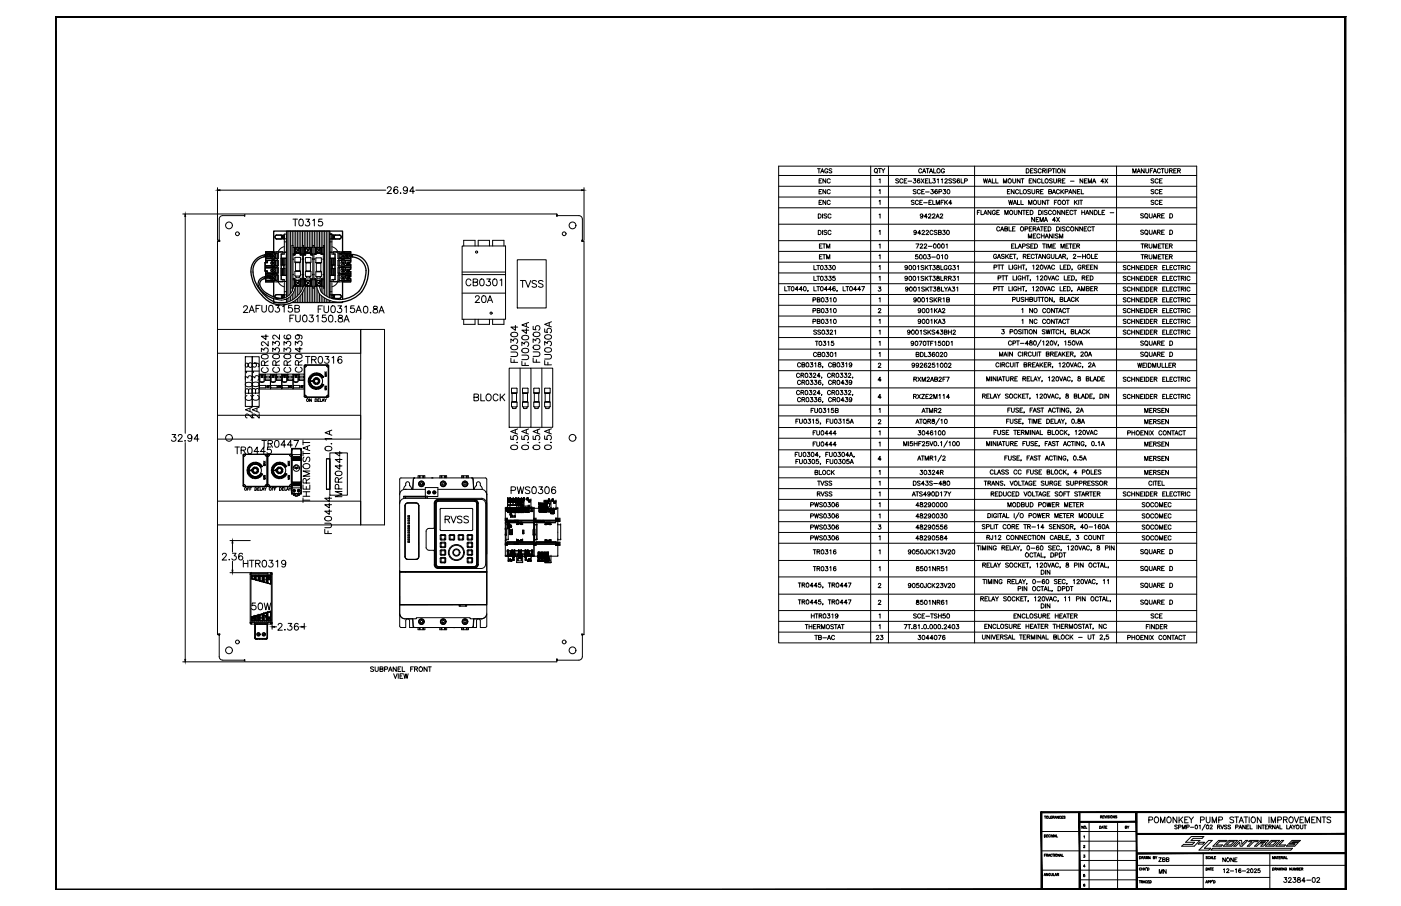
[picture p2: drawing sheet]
<svg xmlns="http://www.w3.org/2000/svg" width="432mm" height="279mm" viewBox="0 0 432 279" stroke-linecap="round" stroke-linejoin="round" font-family="sans-serif">
<defs><g id="words">
<g font-size="5.3">
<text x="118.5" y="61">26.94</text>
<text x="89.3" y="70.9">T0315</text>
<text x="142.9" y="89.3">CB0301</text>
<text x="159.5" y="90">TVSS</text>
<text x="145.7" y="94.5">20A</text>
<text x="74.1" y="97.7">2A</text>
<text x="78" y="97.4">FU0315B</text>
<text x="88.5" y="100.5">FU0315</text>
<text x="97" y="97.7">FU0315A</text>
<text x="100.2" y="100.5">0.8A</text>
<text x="111.1" y="97.7">0.8A</text>
<text x="93.1" y="113.2">TR0316</text>
<text x="160.9" y="112.9" transform="rotate(-90 160.9 112.9)">FU0304</text>
<text x="164" y="113.9" transform="rotate(-90 164 113.9)">FU0304A</text>
<text x="167.6" y="112.9" transform="rotate(-90 167.6 112.9)">FU0305</text>
<text x="171.1" y="113.6" transform="rotate(-90 171.1 113.6)">FU0305A</text>
<text x="84" y="116.1" transform="rotate(-90 84 116.1)">CR0324</text>
<text x="87.5" y="116.1" transform="rotate(-90 87.5 116.1)">CR0332</text>
<text x="91" y="116.1" transform="rotate(-90 91 116.1)">CR0336</text>
<text x="94.2" y="116.1" transform="rotate(-90 94.2 116.1)">CR0439</text>
<text x="81.1" y="124.5" transform="rotate(-90 81.1 124.5)">CB0319</text>
<text x="145.3" y="124.9">BLOCK</text>
<text x="79" y="130.2" transform="rotate(-90 79 130.2)">2A</text>
<text x="51.9" y="137.2">32.94</text>
<text x="71.6" y="141.1">TR0445</text>
<text x="103.4" y="140.4" transform="rotate(-90 103.4 140.4)">0.1A</text>
<text x="160.9" y="140.1" transform="rotate(-90 160.9 140.1)">0.5A</text>
<text x="164" y="140.1" transform="rotate(-90 164 140.1)">0.5A</text>
<text x="167.6" y="140.1" transform="rotate(-90 167.6 140.1)">0.5A</text>
<text x="171.1" y="139.7" transform="rotate(-90 171.1 139.7)">0.5A</text>
<text x="106.5" y="154.5" transform="rotate(-90 106.5 154.5)">MPR0444</text>
<text x="156.6" y="153.5">PWS0306</text>
<text x="96.7" y="156.3" transform="rotate(-90 96.7 156.3)">THERMOSTAT</text>
<text x="103.4" y="165.8" transform="rotate(-90 103.4 165.8)">FU0444</text>
<text x="136.2" y="162.6">RVSS</text>
<text x="67.7" y="173.9">2.36</text>
<text x="74.1" y="176">HTR0319</text>
<text x="76.6" y="189.4">50W</text>
<text x="84.7" y="195.4">2.36</text>
</g>
<text font-size="4.9" x="79.7" y="139">TR0447</text>
<g font-size="4.4">
<text x="268.5" y="54.7">QTY</text>
<text x="251.5" y="61">ENC</text>
<text x="353.8" y="61">SCE</text>
<text x="251.5" y="81.1">ETM</text>
<text x="283.3" y="128.4">ATMR2</text>
<text x="351" y="157.7">SOCOMEC</text>
<text x="351" y="164.4">SOCOMEC</text>
<text x="351" y="167.9">SOCOMEC</text>
<text x="353.8" y="191.9">SCE</text>
<text x="250.1" y="198.6">TB-AC</text>
<text x="269.2" y="198.6">23</text>
<text x="356.3" y="267.1">ZBB</text>
<text x="394.8" y="273.4">32384</text>
</g>
<g font-size="4">
<text x="251.5" y="57.5">ENC</text>
<text x="353.8" y="57.5">SCE</text>
<text x="251.5" y="64.2">ENC</text>
<text x="280.1" y="64.2">SCE-ELMFK4</text>
<text x="353.8" y="64.2">SCE</text>
<text x="251.5" y="77.6">ETM</text>
<text x="281.5" y="77.6">722-0001</text>
<text x="350.7" y="77.6">TRUMETER</text>
<text x="249.8" y="94.2">PB0310</text>
<text x="280.8" y="94.2">9001SKR1B</text>
<text x="249.8" y="100.9">PB0310</text>
<text x="282.2" y="100.9">9001KA3</text>
<text x="249.8" y="111.1">CB0301</text>
<text x="281.5" y="111.1">BDL36020</text>
<text x="250.5" y="147.5">BLOCK</text>
<text x="282.6" y="147.5">30324R</text>
<text x="352.1" y="147.5">MERSEN</text>
<text x="249.1" y="160.9">PWS0306</text>
<text x="281.5" y="160.9">48290030</text>
<text x="351" y="160.9">SOCOMEC</text>
<text x="249.8" y="177.1">TR0316</text>
<text x="281.5" y="177.1">8501NR51</text>
<text x="356.3" y="270.6">MN</text>
</g>
<text font-size="3.5" x="346.1" y="256.8">BY</text>
<text font-size="2.6" x="401.8" y="272.7">-</text>
</g></defs>
<g fill="none" stroke="#000" stroke-width=".31">
<path d="M67 57.9v16.2M67.8 58.6h51.1M128.1 58.6h51.2M180 57.9v16.2M240 51.2h128.8v147.1h-128.8zM240 54.1h128.8M240 57.4h128.8M251.9 52h.9M252.4 52v1.3M252.9 53.3l.5-1.3 .5 1.3M253.1 52.9h.6M255.1 52.3a.48 .48 0 0 0-.5-.3 .48 .48 0 0 0-.4 .5v.3a.47 .47 0 0 0 .5 .5 .47 .47 0 0 0 .4-.5h-.3"/>
<path d="M256.4 52.2l-.3-.2-.6 .2 .1 .3 .8 .5-.3 .3-.6-.2M268.4 51.2v147.1M270.9 55.4l.4-.3v1.3M270.9 58.7l.4-.2v1.3M273.8 51.2v147.1M276.9 55.3l-.3-.2-.5 .2 .8 .8-.3 .3-.5-.1M278.3 55.4a.49 .49 0 0 0-.6-.3 .49 .49 0 0 0-.4 .5v.3a.49 .49 0 0 0 .4 .5 .49 .49 0 0 0 .6-.3M278.7 55.7h.5M279.5 55.1h-.8v1.3h.8M279.9 55.9h1.1M281.6 55.1h.6l-.3 .5a.44 .44 0 0 1 .3 .7 .44 .44 0 0 1-.8-.1M282.3 58.6l-.3-.1-.5 .1 .1 .3 .7 .4v.3l-.3 .2-.5-.2"/>
<path d="M283.5 55.3l-.1-.1a.57 .57 0 0 0-.7 .6 .57 .57 0 0 0 .8 .5 .41 .41 0 0 0-.2-.7 .41 .41 0 0 0-.6 .4M283.7 58.8a.49 .49 0 0 0-.6-.3 .49 .49 0 0 0-.4 .4v.4a.49 .49 0 0 0 .4 .5 .49 .49 0 0 0 .6-.3M283.9 55.1l.9 1.3M284.1 52.3a.48 .48 0 0 0-.6-.3 .48 .48 0 0 0-.4 .5v.3a.48 .48 0 0 0 .4 .5 .48 .48 0 0 0 .6-.3M284.1 59.1h.5M284.3 53.3l.5-1.3 .5 1.3M284.5 52.9h.6M284.8 55.1l-.9 1.3M284.9 58.5h-.8v1.3M285.2 55.7h.5M285.3 59.2h1.1M285.5 52h.8"/>
<path d="M285.9 52v1.3M286 55.1h-.8v1.3h.8M286.4 55.1v1.3h.8M286.4 53.3l.6-1.3 .5 1.3M286.6 52.9h.7M287 58.5h.6l-.3 .4a.44 .44 0 0 1 .3 .7 .44 .44 0 0 1-.8-.1M287.5 55.1h.7l-.3 .5a.44 .44 0 0 1 .3 .7 .44 .44 0 0 1-.8-.1M287.8 52v1.3h.7M288.9 55.4l.3-.3v1.3M288.9 58.6l-.1-.1a.57 .57 0 0 0-.7 .6 .57 .57 0 0 0 .8 .5 .41 .41 0 0 0-.2-.6 .41 .41 0 0 0-.6 .3M289.4 59.1h.7l.1-.5-.8-.1v1.3M290.1 55.4l.3-.3v1.3"/>
<path d="M290.8 58.5h.6l-.3 .4a.44 .44 0 0 1 .3 .7 .44 .44 0 0 1-.8-.1M291.1 52.3a.49 .49 0 0 0-.6-.3 .49 .49 0 0 0-.4 .5v.3a.48 .48 0 0 0 .5 .5 .48 .48 0 0 0 .5-.5h-.3M291.2 55.4l.5-.3 .3 .4-.8 .9h.8M292.1 58.5a.6 .6 0 0 1 .7 .6 .6 .6 0 0 1-.7 .6l-.2-.5zM293.3 55.3l-.3-.2-.6 .2 .9 .8-.3 .3-.6-.1M294.5 55.3l-.3-.2-.5 .2 .8 .8-.3 .3-.5-.1M295.7 55.3v-.1a.57 .57 0 0 0-.8 .6 .57 .57 0 0 0 .8 .5 .41 .41 0 0 0-.2-.7 .41 .41 0 0 0-.5 .4M296.2 55.1v1.3h.8M297.3 55.8l.7-.1 .1-.4-.8-.2v1.3M300.4 51.2v147.1M303.1 55.1l.3 1.3 .3-1.3 .3 1.3 .3-1.3M304.5 56.4l.5-1.3 .5 1.3"/>
<path d="M304.7 56h.7M305.8 55.1v1.3h.8M306.9 55.1v1.3h.8M309.3 56.4v-1.3l.5 1.3 .5-1.3v1.3M310.5 59.1h.5M311.3 58.5h-.8v1.3h.8M312.1 55.1v1l.4 .3 .4-.1 .1-1.2M312.5 58.5v1.3l-.8-1.3v1.3M313.9 58.8a.48 .48 0 0 0-.5-.3 .48 .48 0 0 0-.4 .4v.4a.48 .48 0 0 0 .4 .5 .48 .48 0 0 0 .5-.3M314.4 58.5v1.3h.7M314.4 55.1v1.3l-.9-1.3v1.3M314.7 55.1h.9"/>
<path d="M315.2 55.1v1.3M316.3 52h.4a.71 .71 0 0 1 .5 .7 .71 .71 0 0 1-.5 .6h-.4zM317.2 55.7h.5M317.6 58.6l-.3-.1-.6 .1 .2 .3 .7 .5-.3 .4-.6-.2M317.6 52.7h.5M318 55.1h-.8v1.3h.8M318.1 58.5v.9l.3 .4 .5-.2v-1.1M318.4 52h-.8v1.3h.8M319.3 55.1v1.3l-.9-1.3v1.3M319.4 59.1l.8-.1v-.4l-.8-.1v1.3M319.6 52.2l-.3-.2-.6 .2 .2 .3 .7 .5-.3 .3-.6-.2M319.8 59.1l.5 .7"/>
<path d="M320.6 55.4a.48 .48 0 0 0-.5-.3 .48 .48 0 0 0-.4 .5v.3a.48 .48 0 0 0 .4 .5 .48 .48 0 0 0 .5-.3M320.7 59.1h.5M320.9 52.3a.48 .48 0 0 0-.5-.3 .48 .48 0 0 0-.4 .5v.3a.48 .48 0 0 0 .4 .5 .48 .48 0 0 0 .5-.3M321.1 55.1v1.3h.7M321.4 52.7l.7-.1 .1-.5-.8-.1v1.3M321.5 58.5h-.8v1.3h.8M321.8 52.7l.4 .6M322.7 52v1.3M323.2 52.7h.7l.1-.6-.8-.1v1.3M323.2 59.1l.8-.1v-.4l-.8-.1v1.3l.8-.2 .1-.3-.3-.2M324.3 52h.9M324.3 55.3l-.3-.2-.6 .2 .9 .8-.3 .3-.6-.1"/>
<path d="M324.3 59.8l.5-1.3 .6 1.3M324.5 59.3h.7M324.7 52v1.3M324.8 55.1v1l.3 .3 .5-.1v-1.2M325.5 52v1.3M326.1 55.7h.8v-.4l-.8-.2v1.3M326.5 58.8a.49 .49 0 0 0-.5-.3 .49 .49 0 0 0-.4 .4v.4a.49 .49 0 0 0 .4 .5 .49 .49 0 0 0 .5-.3M326.6 55.7l.4 .7M327 58.5v1.3M327.3 59l.6 .8M327.4 55.7h.5M327.9 58.5l-.9 .8"/>
<path d="M328.2 52v1.3l-.9-1.3v1.3M328.3 55.1h-.9v1.3h.9M328.3 59.1h.7l.1-.5-.8-.1v1.3M329.4 59.8l.5-1.3 .5 1.3M329.6 59.3h.6M329.9 55.9h1.1M331.6 58.5v1.3l-.9-1.3v1.3M332.1 59.1h.5M332.9 58.5h-.8v1.3h.8M333.3 58.5v1.3h.7M333.7 55.1v1.3l-.8-1.3v1.3M334.2 55.7h.5"/>
<path d="M335 55.1h-.8v1.3h.8M335.4 56.4v-1.3l.5 1.3 .5-1.3v1.3M336.7 56.4l.5-1.3 .5 1.3M336.9 56h.6M340.2 56h-.9l.6-.9v1.3M340.6 55.1l.8 1.3M341.4 55.1l-.8 1.3M344.1 51.2v147.1M349.1 53.3v-1.3l.6 1.3 .4-1.3v1.3M350.5 53.3l.5-1.3 .5 1.3M350.6 52.9h.7M352.6 52v1.3l-.8-1.3v1.3"/>
<path d="M353.1 52v1l.4 .3 .4-.2 .1-1.1M354.5 52.7h.5M355.3 52h-.8v1.3M355.5 53.3l.4-1.3 .5 1.3M355.6 52.9h.7M357.6 52.3a.48 .48 0 0 0-.5-.3 .48 .48 0 0 0-.4 .5v.3a.48 .48 0 0 0 .4 .5 .48 .48 0 0 0 .5-.3M357.9 52h.9M358.3 52v1.3M359.1 52v1l.4 .3 .4-.2v-1.1M360.4 52.7l.8-.1 .1-.5-.9-.1v1.3M360.9 52.7l.4 .6M361.8 52.7h.4"/>
<path d="M362.6 52h-.8v1.3h.8M362.9 52.7l.8-.1v-.5l-.8-.1v1.3M363.4 52.7l.4 .6M56.3 66h18.9M57.1 66.7v66.9M67.4 74.4h.1M67.5 74.3h.1M67.5 74.3l-.1 .1M67.6 74.2l-.1 .1M67.6 74.2l.1 .2M67.7 74.4h-.7v121.3h.7M67.7 74.4h.1"/>
<path d="M68.6 66.5l-.6 .2-.4 .8v6.7M68.6 66.5h6.7M75.3 66.5l.1 .2v-.7h96.2v.7M75.3 66.5h.1M75.4 66.4l-.1 .1M75.4 66.4h.1M81.6 78.6v.1M81.6 78.7h.2M81.8 79.2l-.1-.2-.1 .2M81.8 78.6v.1M81.9 78.9h1.5M81.9 78h3.4"/>
<path d="M81.9 79.8h1.8M81.9 79.2v1.6h.5M82.8 78.4l-.1 .2M83.2 78.6l-.2-.2-.5 .2M83.4 78.9h.1M83.3 78.6v.6M83.3 78.7h.1M83.3 78.8h.1M83.3 79.1h.1M83.4 78.7h.1M83.4 78.8h.1M83.4 79h.1"/>
<path d="M83.4 79.2l.6 .3M83.5 79.2v.5h-1.6h1.8M83.5 78.1h-1.1v.5M83.7 79.7l.5 .2 1.1-.2M83.7 79.8h1.1M83.7 78.5l.4 .4-.2 .2M83.8 79.8h.9M83.8 78h.8M83.8 78.4l.4 .4 .3-.2-.2 .3 .5 .4M83.9 79.1l.1 .1M84 78.6l-.1 .1M84 78.3l-.6 .3h-1.5v.6h1.6"/>
<path d="M84 79.2l.2-.2 .4 .4M84.4 78.3h.5v.2h-.2l.1-.2M84.4 79.5h.5v-.2h-.2l.1 .2M84.6 79.1l-.1 .1M84.8 79.8h.5M85 72.6l1.6-.1a.61 .61 0 0 1 .5 .6 .61 .61 0 0 1-.5 .6h-1.4a.6 .6 0 0 1-.5-.5 .6 .6 0 0 1 .3-.6zM85.2 78.1v1.6M85.2 78l.2 .2v1.4l-.2 .2M85.3 78.1l-1.1-.2-2.3 .2M85.3 77.6l.5 .5M85.8 78.1v1.6l-.3 .3 .3 .3v1.7l-.3 .3 .3 .2M86.2 77.8v-.2h.9v.2"/>
<path d="M86.6 79.6h1.7M86.7 79.7h1.6M87 79.6v2.2M87.2 72.6l-.5 .5 .5 .5M87.2 77.8v.5h-.6v7.9h1v5.7M87.3 72.5v.3M87.3 73.4v.3M87.3 73.4h.3M87.3 72.8h.3M87.3 72.8v.6M87.4 79.6v2.2M87.6 76.1l-.9 .4-1 1.1"/>
<path d="M87.6 72.5l-.4 .1v1l.4 .1M87.6 73.6h.7M87.6 74.6h.7M87.8 79.6v5.3M87.8 79.7v2l-1.2 .1M88.3 77.8l-6.4-.2v1M88.5 71.3v20.2M89 71.3v19.8M89.6 71.3v19.3M90 75.7h.3v13.2h-.3zM90.1 71.3v4.4M90.3 79.8v.2"/>
<path d="M90.3 76.3h2.9M90.6 71.3v5M90.7 76.3v1.9h-.4M90.7 76.3v2.1M90.7 76.9h.1M90.7 77.8h.1M90.8 77l.1 .2M90.9 76.9l.1 .2M90.9 76.3v.7M90.9 76.3h.6M90.9 77.3l-.1 .2M91 78.5v.2h-.7"/>
<path d="M91 77.2l-.1 .9 .8-.1M91.1 78.4l-.8 .1M91.1 71.3v5M91.5 76.3l.2 .1M91.5 76.9l.6 .5zM91.7 71.3v5M92 76.3l-.2 .1M92 76.3h.6M92.2 71.3v5M92.2 76.6l-1 1.2M92.3 76.7l-1 1.2M92.4 78.4l.8 .1"/>
<path d="M92.5 78.5v.2h.7M92.6 77.5l-.1-.3 .1 .9-.8-.1M92.6 77l-.1 .2M92.6 76.9l-.1 .2M92.6 76.3v.7M92.7 77.8h.1M92.7 71.3v7.1M92.8 76.3v2.1M92.8 78.2h.4M93.2 79.8v.2M93.2 75.7h.3v12.6M93.2 71.3v17.8"/>
<path d="M93.5 79.8v.2M93.5 76.3h2.9M93.5 78.2h.4M93.8 71.3v5M93.9 76.3l.1 2.1M94 76.9h.1M94 77.8h.1M94 76.3v2.1M94.1 76.9l.1 .2M94.1 77.5l.1-.3-.1 .9h.6M94.1 77l.1 .2M94.1 76.3h.6"/>
<path d="M94.1 76.3v.7M94.1 79.6v1.3M94.1 79.5h1.7M94.2 78.5v.2h-.7M94.3 71.3v5M94.3 78.4l-.8 .1M94.7 78.1l.2-.1zM94.7 76.3l.2 .1zM94.7 76.9l.5 .6zM94.8 71.3v5M95.2 76.3h.6M95.2 76.3l-.2 .1"/>
<path d="M95.3 71.3v5M95.4 76.6l-1 1.2M95.5 76.7l-1 1.2M95.6 78.4l.8 .1M95.8 78.5v.2h.6M95.8 77.5v-.3l.1 .9-.9-.1M95.8 77l-.1 .2M95.8 79.6v1.3M95.9 76.9l-.1 .2M95.9 71.3l-.1 5.7M95.9 76.3v2.1M95.9 77.8h.1"/>
<path d="M96 76.3v2.1M96 78.2h.4M96.4 71.3v22M96.4 79.8v.2M96.4 75.7h.4v13.2h-.4M96.8 79.8v.2M96.8 76.3h2.9M96.8 78.2h.3M96.9 71.3v5M97.1 76.3l.1 2.1M97.2 76.9h.1M97.2 77.8h.1"/>
<path d="M97.3 76.3v2.1M97.3 77.5l.1-.2-.1 .8h.7M97.3 77l.1 .2M97.3 76.9l.1 .2M97.3 76.3v.7M97.3 76.3h.6M97.3 79.6h1.7M97.3 79.6v1.4M97.4 71.3v5M97.5 78.4l-.7 .1M97.9 76.3l.3 .1zM97.9 78.1l.3-.1z"/>
<path d="M98 76.9l.5 .5zM98 71.3v5M98.5 71.3v5l-.3 .1M98.5 76.3h.6M98.7 76.6l-1.1 1.2M98.7 76.7l-1 1.2M98.8 78.4l.9 .1M99 77.3l.1 .2M99 77.2l.1 .9-.9-.1M99 71.3v5M99.1 79.6v1.4M99.1 77l-.1 .2"/>
<path d="M99.1 76.3v.7M99.1 76.9l-.1 .2M99.1 76.3v2.1M99.1 77.8h.1M99.3 76.3l-.1 2.1M99.3 78.2h.4M99.5 71.3v5M99.7 79.8v.2M99.7 75.7h.3v13.2h-.3zM100.1 71.3v19.7M100.6 71.3v20M101.1 71.3v20.3"/>
<path d="M101.6 71.3l.1 20.5v-20.5h-13.4v20.3v-19.4h-.7v6.2h-.9v7.8M101.7 73.8v.1M101.7 73.6h.6M101.7 74.6h.6M101.7 79.7h1.5M101.7 79.6h1.6M102.1 79.7v2l1.2 .1M102.2 79.6v5.3M102.3 72.4l.4 .1v1.3h-.4zM102.3 72.2v6.2h.9v7.8M102.3 73.4h.3M102.3 72.8h.3"/>
<path d="M102.3 76.1l.9 .4 .9 1.2M102.5 79.6v2.2M102.6 72.8v.6M102.6 72.4v.3M102.6 73.4v.4M102.7 77.8v.5h.6v7.9h-1v5.9M102.7 72.5l.4 .1v1l-.4 .1M102.8 77.8v-.2h.9v.2M102.8 79.7v2M102.9 79.6v2.2M103 72.6l1.7-.1a.6 .6 0 0 1 .5 .6 .6 .6 0 0 1-.5 .6h-1.4a.6 .6 0 0 1-.5-.5 .6 .6 0 0 1 .2-.6zM104.1 77.6l-2.4 .2"/>
<path d="M104.1 77.6h4v.9M104.1 79.7l.3 .3-.3 .3M104.1 78.1v1.6M104.5 79.6l1.2 .3 .5-.1M104.5 78.2v1.4M104.5 78.2l1.2-.3 2.4 .2h-1.6v.3M104.5 79.6l1.2 .3 2.4-.2M104.6 77.6l-.5 .5M105 78.1v.3M105 79.3v.3M105.2 78.5l.4 .4-.2 .2M105.3 78h.8"/>
<path d="M105.3 79.8h.8M105.3 78.4l.4 .4 .2-.2M105.4 79.1l.3-.1 .4 .4M105.5 78.5l-.1 .2M105.9 78.6l-.1 .3 .4 .4M106 79.1l-.1 .1M106.2 79.8h1.9M106.3 78.1l.4 .4M106.3 78.1h-1.5v.3h.4M106.7 79.3l-.4 .3h-1.5v-.3h.4M106.7 78.5h1.8v.8h-1.7h.6M106.7 78.6h.2h-.2"/>
<path d="M106.7 78.8h.2h-.2M106.7 78.9h.2h-.2M106.7 79h.2h-.2M106.7 78.7h.2M106.7 78.9h2M106.7 78.9h.2M106.7 79.1h.2M106.9 78.9h1.6M106.9 78.5v.8M107.2 79.3l-.1 .1M107.5 79.3v.4h-1M107.7 78.7h.6v.4h-.6z"/>
<path d="M108.1 78l-2.4-.2-1.2 .4M108.1 79.3v1.5h-1.6M108.5 79.1h.1M108.5 79h.1M108.5 78.8h.1M108.5 78.9h.1M108.5 78.6h.1M108.5 78.7h.2M108.5 78.9h.2M108.5 79.1h.2M142.4 75.9h13.4v22.6h-13.4zM142.9 75.9v-1.8h3.5v1.8"/>
<path d="M147.4 75.9v-1.8h3.5v1.8M151.8 75.9v-1.8h3.5v1.8M171.6 66.7h.1M171.6 66.4h.1M171.6 66.4l.1 .1M171.7 66.5h.1M171.8 66.5l-.2 .2M171.8 66.5h6.6l.6 .2 .5 .8M179.3 74.4h.7v121.3h-.7M179.3 74.4h.1M179.4 74.3h.1M179.4 74.3l-.1 .1"/>
<path d="M179.5 74.2l-.1 .1M179.5 74.2v.1M179.5 67.6v6.6M179.5 74.3h.1M179.6 74.3v.1M179.6 74.4h.1M240 60.8h128.8M240 64.1h128.8M240 69.1h128.8M240 74.2h128.8M240 77.5h128.8M252.2 66h.4a.68 .68 0 0 1 .5 .6 .68 .68 0 0 1-.5 .7h-.4z"/>
<path d="M252.2 71h.4a.7 .7 0 0 1 .5 .7 .7 .7 0 0 1-.5 .6h-.4zM253.5 66v1.3M253.5 71v1.3M254.8 66.1l-.3-.1-.6 .1 .2 .4 .7 .4-.3 .4-.6-.2M254.8 71.2l-.3-.2-.6 .2 .2 .3 .7 .5-.3 .3-.6-.1M256.1 66.3a.48 .48 0 0 0-.5-.3 .48 .48 0 0 0-.4 .5v.3a.48 .48 0 0 0 .4 .5 .48 .48 0 0 0 .5-.3M256.1 71.3a.53 .53 0 0 0-.7-.2 .53 .53 0 0 0-.2 .7 .48 .48 0 0 0 .4 .5 .48 .48 0 0 0 .5-.3M270.9 62l.4-.2v1.3M270.9 66.2l.4-.2v1.3M270.9 71.3l.4-.3v1.3M270.9 75.5l.4-.3v1.3M270.9 78.8l.4-.3v1.4"/>
<path d="M282.4 71.5a.4 .4 0 0 1-.5 .3 .4 .4 0 0 1-.2-.6 .4 .4 0 0 1 .7 0l-.2 1.1-.5-.1M282.9 78.5h-.7v.6a.47 .47 0 0 1 .7 0 .47 .47 0 0 1-.1 .7 .47 .47 0 0 1-.7-.2M283.8 71.9h-.9l.6-.9v1.3M284.2 71.3l.2-.3 .5 .3-.8 1h.9M284.4 66.4a.41 .41 0 0 1-.5 .3 .41 .41 0 0 1-.2-.6 .41 .41 0 0 1 .7 0l-.2 1.1-.5-.1M285.4 71.3l.3-.3 .5 .3-.8 1h.8M285.8 66.8h-.9l.6-.8v1.3M286 78.5h.7l-.4 .6a.44 .44 0 0 1 .4 .4 .44 .44 0 0 1-.4 .4 .44 .44 0 0 1-.4-.3M286.2 66.3l.2-.3 .5 .2-.8 1.1h.9M287.2 79.3h1.1M287.4 66.3l.3-.3 .5 .2-.8 1.1h.8M287.5 71.3a.53 .53 0 0 0-.7-.2 .53 .53 0 0 0-.2 .7 .48 .48 0 0 0 .4 .5 .48 .48 0 0 0 .5-.3"/>
<path d="M288.5 67.3l.5-1.3 .5 1.3M288.7 66.8h.6M288.8 71.2l-.3-.2-.6 .2 .2 .3 .7 .5-.3 .3-.6-.1M288.9 78.6a.6 .6 0 0 1 .7 .6 .6 .6 0 0 1-.7 .6l-.2-.5zM289.2 71.6h.8v-.4l-.8-.2v1.3l.8-.1 .1-.3-.3-.3M289.8 66.3l.2-.3 .6 .2-.9 1.1h.9M290.2 78.8l.3-.3v1.4M290.6 71h.7l-.4 .5a.43 .43 0 0 1 .4 .4 .43 .43 0 0 1-.3 .5 .43 .43 0 0 1-.5-.3M291.4 78.6a.6 .6 0 0 1 .7 .6 .6 .6 0 0 1-.7 .6l-.2-.5zM291.9 71.1a.6 .6 0 0 1 .7 .6 .6 .6 0 0 1-.7 .6l-.2-.5zM301.2 65.5h.5M302 64.9h-.8v1.3"/>
<path d="M302.3 64.9v1.3h.8M303.2 66.2l.5-1.3 .5 1.3M303.4 65.7h.6M305.4 64.9v1.3l-.9-1.3v1.3M306.8 65.2a.53 .53 0 0 0-.8-.3 .53 .53 0 0 0-.2 .8 .47 .47 0 0 0 .5 .5 .47 .47 0 0 0 .5-.5h-.3M307.1 78.7a.53 .53 0 0 0-.7-.2 .53 .53 0 0 0-.2 .7 .47 .47 0 0 0 .5 .5 .47 .47 0 0 0 .4-.5h-.3M307.2 65.5h.5M307.4 79.7l.5-1.3 .5 1.3M307.6 79.3h.6M308 64.9h-.8v1.3h.8M308.1 70.2a.48 .48 0 0 0-.5-.3 .48 .48 0 0 0-.4 .5v.4a.48 .48 0 0 0 .4 .4 .48 .48 0 0 0 .5-.3M308.4 71.2l.5-1.3 .5 1.3"/>
<path d="M308.5 70.8h.7M309.5 78.6l-.3-.2-.5 .2 .1 .3 .7 .4-.3 .4-.5-.2M309.7 70.6l.7-.1 .1-.4-.8-.2v1.3l.8-.1 .1-.3-.4-.2M309.7 66.2v-1.3l.5 1.3 .5-1.3v1.3M310 78.4v1.3M310.3 79l.5 .7M310.8 78.4l-.8 .9M310.9 61.8l.3 1.3 .3-1.3 .3 1.3 .3-1.3M311 69.9v1.3h.7M311.3 79.1h.5M311.8 75.9h.5M312.1 70.6h.4"/>
<path d="M312.1 78.4h-.8v1.3h.8M312.3 78.4h.8M312.3 63.1l.5-1.3 .5 1.3M312.5 62.6h.6M312.6 64.9v.9l.3 .4 .5-.2 .1-1.1M312.6 75.2h-.8v1.3h.8M312.7 78.4v1.3M312.9 69.9h-.8v1.3h.8M312.9 75.2v1.3h.8M313.6 79.7l-.1 .3M313.6 61.8v1.3h.8M313.8 76.5l.5-1.3 .5 1.3"/>
<path d="M314 76.1h.6M314.7 61.8v1.3h.7M314.8 64.9v1.3l-.8-1.3v1.3M315.2 75.9h.7l.1-.6-.8-.1v1.3M315.2 64.9h.8M315.4 79.1l.7-.1 .1-.5-.8-.1v1.3M315.6 64.9v1.3M315.8 79.1l.5 .6M315.9 70.6h.8v-.5l-.8-.2v1.3M316.3 65.5h.5M316.7 79.1h.5M316.9 73.4v-1.3l.6 1.3 .4-1.3v1.3"/>
<path d="M317 63.1v-1.3l.5 1.3 .6-1.3v1.3M317.1 64.9h-.8v1.3h.8M317.2 70.6h.5M317.3 75.4l-.8-.1-.1 .4 .7 .3 .2 .3-.4 .2-.5-.2M317.5 64.9h.4a.7 .7 0 0 1 .5 .6 .7 .7 0 0 1-.5 .7h-.4zM317.5 78.4h-.8v1.3h.8M317.7 75.9h.5M318.1 69.9h-.9v1.3h.9M318.4 70.6l.8-.1v-.4l-.8-.2v1.3M318.5 72.7h.4M318.5 75.2h-.8v1.3h.8M318.8 78.7a.54 .54 0 0 0-.8-.2 .54 .54 0 0 0-.2 .7 .49 .49 0 0 0 .4 .5 .49 .49 0 0 0 .6-.3"/>
<path d="M318.9 67v1.4l-.9-1.4v1.4M318.9 70.6l.4 .6M318.9 75.2h.4a.7 .7 0 0 1 .5 .7 .7 .7 0 0 1-.5 .6h-.4zM319 78.4h.9M319.3 72.1h-.8v1.3h.8M319.4 67.7h.4M319.4 78.4v1.3M319.5 71.2l.5-1.3 .5 1.3M319.7 70.8h.7M319.9 61.8v.9l.4 .4 .4-.2 .1-1.1M320 79.7l.5-1.3 .5 1.3M320.1 64.9h.5a.7 .7 0 0 1 .4 .6 .7 .7 0 0 1-.4 .7h-.5z"/>
<path d="M320.2 67h-.8v1.4h.8M320.2 79.3h.6M320.5 72.4a.48 .48 0 0 0-.5-.3 .48 .48 0 0 0-.4 .5v.3a.48 .48 0 0 0 .4 .5 .48 .48 0 0 0 .5-.3M320.5 68.4v-1.4l.5 1.4 .5-1.4v1.4M320.7 69.9h.8M321 72.7h.8M321 72.1v1.3M321.1 69.9v1.3M321.3 75.2h.9M321.4 64.9v1.3M321.8 75.2v1.3M321.8 72.1v1.3"/>
<path d="M321.9 68.4l.4-1.4 .6 1.4M321.9 70.6h.4M322 67.9h.7M322.1 73.4l.5-1.3 .5 1.3M322.2 61.8v1.3l-.9-1.3v1.3M322.2 78.4v1.3l-.9-1.3v1.3M322.3 73h.6M322.5 61.8h.8M322.5 75.2v1.3M322.7 69.9h-.8v1.3h.8M322.7 65.1l-.2-.2-.6 .2 .1 .3 .7 .4-.2 .4-.6-.2M322.9 61.8v1.3"/>
<path d="M323 76.5v-1.3l.5 1.3 .5-1.3v1.3M323 69.9h.5a.7 .7 0 0 1 .4 .7 .7 .7 0 0 1-.4 .6h-.5zM323.6 78.7a.54 .54 0 0 0-.8-.2 .54 .54 0 0 0-.2 .7 .48 .48 0 0 0 .5 .5 .48 .48 0 0 0 .5-.5h-.3M324 78.4v.9l.4 .4 .4-.2 .1-1.1M324.1 65.2a.53 .53 0 0 0-.8-.3 .53 .53 0 0 0-.2 .8 .48 .48 0 0 0 .4 .5 .48 .48 0 0 0 .6-.3M324.3 72.1v1.3l-.9-1.3v1.3M324.5 75.9h.5M324.8 72.1v1.3M325 62.4h.5M325.3 75.2h-.8v1.3h.8M325.4 67.9h-1l.6-.9v1.4M325.4 78.4v1.3h.7"/>
<path d="M325.6 69.9h.5a.7 .7 0 0 1 .5 .7 .7 .7 0 0 1-.5 .6h-.5zM325.6 67l.9 1.4M325.8 61.8h-.8v1.3M326.1 72.3l-.3-.2-.6 .2 .2 .3 .7 .5-.3 .3-.6-.1M326.2 79.7l.5-1.3 .6 1.3M326.4 79.3h.7M326.5 67l-.9 1.4M326.6 73.4v-1.3l.5 1.3 .5-1.3v1.3M326.7 64.9v1.3l-.8-1.3v1.3M327 69.9v1.3M327 76.5v-1.3l.5 1.3 .5-1.3v1.3M327.6 79.1l.7-.1 .1-.5-.8-.1v1.3"/>
<path d="M328 79.1l.4 .6M328.1 64.9v1.3l-.8-1.3v1.3M328.3 70.1l-.3-.2-.6 .2 .1 .3 .8 .5-.3 .3-.6-.2M328.5 75.9h.5M328.6 65.5h.5M328.7 61.8h.8M329 79.7l-.1 .3M329.1 61.8v1.3M329.3 75.2h-.8v1.3h.8M329.4 64.9h-.8v1.3h.8M329.5 75.2h.9M329.6 70.2a.48 .48 0 0 0-.6-.3 .48 .48 0 0 0-.3 .5v.4a.48 .48 0 0 0 .3 .4 .48 .48 0 0 0 .6-.3"/>
<path d="M329.9 75.2v1.3M330.7 65.2a.53 .53 0 0 0-.7-.3 .53 .53 0 0 0-.2 .8 .48 .48 0 0 0 .3 .5 .48 .48 0 0 0 .6-.3M330.7 75.9h.5M330.8 78.7l.2-.3 .6 .3-.8 1h.8M330.9 64.9h.9M331.2 61.8v1.3M331.4 64.9v1.3M331.5 62.3l.5 .8M331.5 75.2h-.8v1.3h.8M331.9 75.9l.7-.1 .1-.5-.8-.1v1.3M332 61.8l-.8 .8M332.1 79.2h1.1"/>
<path d="M332.3 69.9v1.3l-.9-1.3v1.3M332.3 75.9l.4 .6M332.5 61.8v1.3M332.8 61.8h.9M333.2 61.8v1.3M333.4 65.5h.9M333.4 64.9v1.3M333.7 69.9v1.3l-.9-1.3v1.3M333.7 79.1h.9M333.7 78.4v1.3M334.1 70.6h.5M334.3 64.9v1.3"/>
<path d="M334.6 78.4v1.3M334.6 66.2l.5-1.3 .5 1.3M334.8 65.7h.6M335 69.9h-.9v1.3h.9M336.2 70.2a.49 .49 0 0 0-.5-.3 .49 .49 0 0 0-.4 .5v.4a.49 .49 0 0 0 .4 .4 .49 .49 0 0 0 .5-.3M336.4 78.4v1.3h.8M336.4 69.9h.9M336.8 64.9v1.3l-.9-1.3v1.3M336.9 69.9v1.3M337.3 64.9h.4a.7 .7 0 0 1 .5 .6 .7 .7 0 0 1-.5 .7h-.4zM337.5 79.1h.5M338.3 78.4h-.8v1.3h.8"/>
<path d="M338.6 64.9v1.3h.8M339.7 65.5h.5M340.5 64.9h-.8v1.3h.8M342.2 65.6h1.1M352.1 78.5v1.4M352.4 66.1l-.3-.2-.5 .2 .1 .3 .7 .4-.3 .4-.5-.2M352.4 71.2l-.7-.2-.1 .4 .7 .3 .1 .4-.3 .2-.5-.2M352.8 79.2l.8-.1 .1-.3-.3-.3h-.6v1.4M353.3 79.2l.4 .7M353.4 67l.3 .3M353.4 72l.3 .4M354.2 78.5v1l.3 .4 .5-.2v-1.2"/>
<path d="M354.2 65.9v.9l.4 .4 .4-.2 .1-1.1M354.2 71v.9l.4 .4 .4-.2 .1-1.1M355.4 67.2l.5-1.3 .5 1.3M355.4 72.3l.5-1.3 .5 1.3M355.5 79.9v-1.4l.5 1.4 .5-1.4v1.4M355.6 66.8h.6M355.6 71.8h.6M356.7 66.5h.8l.1-.4-.9-.2v1.3M356.7 71.6l.8-.1v-.4l-.8-.1v1.3M357 79.2h.5M357.2 66.5l.4 .7M357.2 71.6l.4 .7"/>
<path d="M357.8 78.5h-.8v1.4h.8M358 66.5h.5M358 71.6h.5M358.5 78.5v1.4M358.9 65.9h-.9v1.3h.9M358.9 71h-.9v1.3h.9M359.2 79.2h.5M360 78.5h-.8v1.4h.8M360.4 79.2l.8-.1 .1-.3-.3-.3h-.6v1.4M360.5 65.9h.5a.71 .71 0 0 1 .4 .7 .71 .71 0 0 1-.4 .6h-.5zM360.5 71h.5a.71 .71 0 0 1 .4 .6 .71 .71 0 0 1-.4 .7h-.5zM360.8 79.2l.5 .7"/>
<path d="M81.6 85.4h.2M81.7 83.6h.8v.6M81.8 86h-.2M81.8 81v2.6M81.8 82h3.5M81.9 85.7h1.5M81.9 82.1h3.4M81.9 82.5h3.4M81.9 84.7h3.4M81.9 84.3h3.4M81.9 86.5h3.4M81.9 86v.9l6.4-.1"/>
<path d="M81.9 84.2h3.4M81.9 80.3h1.8M81.9 82v.6M82.3 83.6l.2 .1M82.5 83.7h-.6v1.6h.5M82.5 80.4l-.1 .6M82.6 85.2l-.1 .2M82.7 85.2h.3M82.7 85.3h.5M82.8 85.2l-.1 .2M83 85.2l.2 .2M83.3 85.7h.1"/>
<path d="M83.3 85.4v.6M83.3 85.8h.1M83.3 85.5h.1M83.3 85.6h.1M83.3 85.9h.1M83.4 85.5h.1M83.4 85.6h.1M83.4 85.8h.1M83.4 85.7h.1M83.4 85.9h.1M83.4 86l.6 .3M83.5 86v.5h-1.6l2.3 .1 1.1-.1"/>
<path d="M83.5 82h.1M83.5 82.6h.1M83.5 84.2h.1M83.5 84.8l-1.1 .1v.5M83.7 82l.5 .1 .6-.1M83.7 84.2l.5 .2 .6-.2M83.7 80.3l.5-.2 .6 .2M83.7 82.6l.5-.2 .6 .2M83.7 80.3h-1.8l1.6 .1M83.7 80.2h1.1M83.7 85.3l.4 .4-.2 .2M83.8 84.3h.9"/>
<path d="M83.8 86.6h.9M83.8 82.1h.9M83.8 84.7h.8M83.8 80.6l.4 .4 .4-.1M83.8 82.9l.4 .4 .3-.2-.2 .3 .5 .4M83.8 85.2l.4 .4 .3-.2-.2 .3 .5 .4M83.8 80.2h.8M83.8 82.5h.9M83.9 85.9l.1 .1M84 85.3l-.1 .1M84 83.1l-.1 .1M84 80.8l-.1 .1"/>
<path d="M84 81.5l.1-.4-.4-.3-.3 .3 .3 .4M84 83.7l.1-.3-.4-.4-.3 .4 .3 .4M84 85.1l-.6 .3h-1.5v.6h1.6M84 86l.2-.2 .4 .4M84 83.7l.2-.2 .4 .4M84 81.5l.2-.2 .4 .4M84.4 85.1h.5v.2h-.2l.1-.2M84.6 81.4l-.1 .1M84.6 83.6l-.1 .1M84.6 85.9l-.1 .1M84.6 80.9l-.3 .3 .6 .4-.1 .4M84.7 81.6h.1"/>
<path d="M84.7 86.1l.2 .2h-.5M84.7 83.8h.1M84.7 80.7h.1M84.7 83h.1M84.8 80.3h.5M84.8 83.8l.1 .3-.1 .1M84.8 82.6l.1 .1-.1 .3M84.8 86.1v.2M84.9 80.5l-2.4-.1v.6h-.8M84.9 80.5l-.1 .2M85.2 92a.6 .6 0 0 1-.5-.6 .6 .6 0 0 1 .5-.5h1.4a.6 .6 0 0 1 .5 .5 .6 .6 0 0 1-.5 .6M85.2 80.3v1.7"/>
<path d="M85.2 80.2l.2 .2v1.4l-.2 .2M85.2 82.5l.2 1.6M85.2 82.5l.2 .2v1.4M85.3 84.8l-1.1-.2-2.3 .2M85.3 82.6h-3.5M85.4 84.1l-.2 .1M85.4 85v1.3l-.2 .2M85.4 84.9l-.2-.1v1.7M85.4 84.1l-.2 .2M85.7 86.9l1 1.2 .9 .4M85.8 86.4l-.5 .5M85.8 82.6v1.6l-.3 .3 .3 .3v1.6"/>
<path d="M86.2 86.8v.1h.9v-.1M86.6 82.8h1.2v2.1M86.6 84.9h1.7M87 82.8v2.1M87.2 90.9l-.5 .5 .5 .6M87.2 86.2v.6M87.3 90.8v.3M87.3 91.1h.3M87.3 91.1v.7M87.4 82.8v2.1M87.4 81.7v1.1M87.6 90.8l-.4 .1v1.1"/>
<path d="M87.6 90h.7M87.6 90.9h.7M88.3 90.7v.1M90.1 88.9v.9M90.1 90.8v1.7M90.3 84.6v.2M90.3 85.8h.7v.3h-.7M90.3 88.3h.2M90.3 86.3h.4v1.9M90.5 88.2a4.1 4.1 0 0 1-3.7 3.8M90.6 89.9v2.3M90.7 87.6h.1"/>
<path d="M90.7 86.7h.1M90.9 87l.1 .2M90.9 86.4l.8 .1-.8-.1v.8M90.9 83.7h1.7l-.1 1.4h-1.6zM90.9 80.8h1.7zM90.9 80.8v-1.4h1.6l.1 1.4M90.9 83.7h1.7M90.9 87.4l-.1 .2M91 87.3l-.1 .9 2.3 .1M91 88.2a4.5 4.5 0 0 1-4.2 4.3M91 88.2h-.5M91.1 81h1.3v2.5h-1.3z"/>
<path d="M91.1 86.1h-.4v2.1M91.1 80.9v.1M91.1 83.5v.1M91.1 88.3v3.5M91.2 85.1l.1 .5M91.4 85.7h.7M91.5 88.2l.2-.1-.2 .1M91.5 87l.5 .6zM91.7 88.3v3M92 88.2l-.2-.1 .2 .1M92.2 88.3v2.4M92.2 86.7l-1 1.2"/>
<path d="M92.3 86.8l-1 1.2M92.3 85.1l-.2 .5M92.4 80.9v.1M92.4 83.5v.1M92.4 86.1h.4v2.2M92.6 87.6l-.1-.3 .1 .9M92.6 86.4l-.8 .1 .8-.1-.1 .8 .1-.2M92.7 86.1v3.9M92.7 86.7h.1M92.7 91v2.3M92.8 86.3h.4M93.2 84.6v.2"/>
<path d="M93.2 85.8h-.7v.3h.7M93.2 88.9h.1M93.2 90.3v3M93.5 84.6v.2M93.5 85.8h.7v.3h-.7M93.5 88.3h.1M93.5 86.3h.4M93.8 89.3v4M94 87.6h.1M94 86.7h.1M94 86.1v2.1M94.1 87.6l.1-.3-.1 .9"/>
<path d="M94.1 86.4l.8 .1-.8-.1 .1 .8-.1-.2M94.1 85.1v-1.4l.2-.1 1.5 .1v1.4M94.1 80.9h1.7zM94.1 83.7h1.7M94.1 88.3h2.3M94.3 88.3v5M94.3 81.1h1.4v2.5h-1.4zM94.3 86.1h-.3v2.1M94.3 81v.1M94.3 83.6h.1M94.4 85.2l.2 .5h.8l.2-.5M94.7 88.2l.2-.1-.2 .1"/>
<path d="M94.7 87l.5 .6zM94.8 88.3v5M95.2 88.2l-.2-.1 .2 .1M95.3 88.3v5M95.4 86.7l-1 1.2M95.5 86.8l-1 1.2M95.6 86.1h.4v2.2M95.6 81v.1M95.6 83.6h.1M95.8 85.1h-1.7M95.8 87.6v-.3l.1 6M95.8 86.4l-.8 .1 .9-.1-.2 .8 .2-.2"/>
<path d="M95.9 86.7h.1M95.9 86.1v2.2M96 86.3h.4M96.4 84.6v.2M96.4 85.8h-.6v.3h.6M96.8 85.8h.6v.3h-.6M96.8 84.8h.1M96.8 84.6h.1M96.8 86.3h.3M96.9 88.3v5M97.2 87.6h.1M97.2 86.7h.1"/>
<path d="M97.3 86.1v2.2M97.3 87.6l.1-.3-.1 .9M97.3 86.4l.9 .1-.9-.1 .1 .8-.1-.2M97.3 81h1.8zM97.3 83.8h1.8M97.4 88.3v5M97.5 81.1h1.4v2.6h-1.4zM97.5 86.1h-.3v2.2M97.5 81.1h.1M97.5 83.7h.1M97.6 85.3l.2 .5M97.6 88.2l.8 2.4"/>
<path d="M97.8 88.2l-1 .1M97.8 85.8h.8M98 87l.4 .6zM98 89.6v3.7M98 88.2h.1M98.2 88.1h.1M98.4 88.2h.1M98.4 88.1l.7 2M98.4 88.3h1.3M98.4 88.1l-.8 .1M98.5 88.3v.2M98.7 86.7l-1.1 1.2"/>
<path d="M98.7 86.8l-1 1.2M98.8 85.3l-.2 .5M98.8 86.1h.4v2.2M98.8 81.1h.1M98.8 83.7h.1M99 87.4l.1 .2M99 87.3l.1 .9M99 88.3v1.7M99 91.1v2.2M99 85.2h-1.6l-.1-1.4h1.8v1.4M99.1 90.1a7.6 7.6 0 0 0 6.5 2.2M99.1 86.4l-.9 .1 .9-.1-.1 .8"/>
<path d="M99.1 87l-.1 .2M99.1 86.7h.1M99.1 86.1v2.2M99.3 86.3h.4M99.5 88.3v2.2M99.5 91.5v1.8M99.7 84.6v.2M99.7 85.8h-.7v.3h.7M101.7 92.7v.6h-11.7a8.3 8.3 0 0 0 4.1-5.1h-.5a7.9 7.9 0 0 1-5.3 5.1M101.7 90.7v.1M101.7 86.8l2.4 .1M101.7 84.9h1.6"/>
<path d="M101.7 90h.6M101.7 90.9h.6M102.3 91.1h.3h-.3M102.3 90.8l.8 .1v1M102.5 81.7v1.1M102.5 82.8v2.1M102.6 91.1v.7M102.6 90.8v.3M102.7 86.2v.6M102.7 90.9v1.1M102.8 86.8v.1h.9v-.1M102.8 82.8v2.1"/>
<path d="M102.9 82.8v2.1M103.3 82.8h-1.2v2.1M103.3 92a.6 .6 0 0 1-.5-.6 .6 .6 0 0 1 .5-.5h1.4a.6 .6 0 0 1 .5 .5 .6 .6 0 0 1-.5 .6M104.1 86.4l.5 .5M104.1 82l.3 .3-.3 .3M104.1 84.2l.3 .3-.3 .3M104.1 86.9l-.9 1.1-.9 .4M104.1 80.3v1.7M104.1 82.6v1.6M104.1 84.8v1.6M104.5 81.9l1.2 .3 .5-.2M104.5 86.3l1.2 .4 .5-.2"/>
<path d="M104.5 80.4v1.5M104.5 82.7v1.4M104.5 85v1.4M104.5 81.9l1.2 .2 2.4-.1M104.5 86.3l1.2 .3 2.4-.1M104.7 82.5l-.2 .2M104.7 80.2l-.2 .2M104.7 82.6h.4M105.1 82.6l.6-.2 .6 .2M105.1 80.2h1.1M105.2 80.3l-.7 .1M105.2 80.7l.4 .4-.2 .3"/>
<path d="M105.2 85.3l.4 .4-.2 .2M105.2 83l.4 .4-.2 .2M105.3 82.5h.8M105.3 82.1h.8M105.3 84.7h.8M105.3 80.2h.9M105.3 84.3h.8M105.3 86.6h.8M105.3 80.6l.4 .4 .2-.2M105.3 85.1l.4 .4 .2-.2M105.3 82.9l.4 .4 .2-.2M105.4 85.9l.3-.1 .4 .4"/>
<path d="M105.4 83.6l.1 .1M105.4 81.3h.3l.4 .4M105.5 83.7l.2-.2 .4 .4M105.5 85.3l-.1 .1M105.5 83.1l-.1 .1M105.5 80.8l-.1 .1M105.6 93.1a8.2 8.2 0 0 1-7.2-2.5l.1 2.7M105.9 83.1l-.1 .3 .4 .4M105.9 80.8l-.1 .3 .4 .4M105.9 85.3l-.1 .4 .4 .4M106 81.4l-.1 .1M106 85.9l-.1 .1"/>
<path d="M106 83.6l-.1 .1M106.2 86.6h1.9M106.2 82.1h1.9M106.2 84.3h1.9M106.2 82.5h1.9M106.2 82.5l-.5-.2-1.2 .4M106.3 82.6h1.8M106.5 80.3v.9l.5 .4h.4l-.1-.3M106.5 82.6v.8l.5 .5M106.5 86.4v.1M106.5 80.3h1.6M106.7 83.7h.6"/>
<path d="M106.7 81.5h.6M106.7 86h.6M107 85.8l.1 .1M107 81.1l.1 .3M107.1 81.4h.2M107.1 85.9h.2M107.1 83.6h.2M107.1 81.3v.3M107.1 85.8v.3M107.1 83.6v.3M107.1 85.8l.1 .1M107.2 81.1v.3"/>
<path d="M107.2 81.1h.1M107.2 81.1h.5v-.3l-.7 .3M107.3 81.1h.2v.8l-1 .1M107.3 83.6l.1 .2-.4 .1M107.3 85.3l-.3 .5M107.3 83.1l-.2 .5M107.3 83.1h.4v.2h-.5v.3M107.3 81.1h.1M107.3 85.5l.2 .1v.8M107.3 83.3h.2v.9h-1M107.4 80.8v.3M107.4 83.1v.2"/>
<path d="M107.4 85.4v.1M107.5 81.5h.6v1.6h-1.6M107.5 83.7h.6v1.6h-1.6M107.5 86h.6v.9h-4M107.7 85.4v.1l-.5 .1v.2M108.1 84.7l-2.4-.1-1.2 .3 1.2-.3 2.4 .2h-1.6v.9h.2l.3 .4h.4l-.1-.3M108.1 84.2l-2.4 .2-1.2-.3 .2 .2 1 .1 .5-.1M108.1 80.3l-2.4-.2-.6 .2M142.4 83.9h13.4M142.4 84.7h13.4M142.4 90.4h13.4M142.9 98.5v1.5h3.5v-1.5"/>
<path d="M147.4 98.5v1.5h3.5v-1.5M151.8 98.5v1.5h3.5M159.4 80.1h8.9v14.9h-8.9zM240 80.8h128.8M240 84.2h128.8M240 90.8h128.8M240 87.5h128.8M240 94.1h128.8M240 97.5h128.8M241.9 88.4v1.3h.7M242.7 88.4h.9M243.2 88.4v1.3"/>
<path d="M244.1 88.4a.6 .6 0 0 1 .6 .6 .6 .6 0 0 1-.6 .6l-.2-.5zM246 89.3h-.9l.6-.9v1.3M247.3 89.3h-.9l.6-.9v1.3M247.8 88.4a.6 .6 0 0 1 .7 .6 .6 .6 0 0 1-.7 .6l-.2-.5zM249 89.6l-.1 .3M250.6 95.8h.7l.1-.5-.8-.2v1.3M250.8 81.9v1.3h.8M250.8 85.2v1.3h.8M250.8 88.4v1.3h.8M251.7 85.2h.9M251.7 88.4h.9M251.9 95.8l.7-.1 .1-.4-.8-.2v1.3l.8-.1 .1-.3-.3-.2"/>
<path d="M252.2 81.9v1.3M252.2 85.2v1.3M252.2 88.4v1.3M253 81.9a.6 .6 0 0 1 .7 .6 .6 .6 0 0 1-.7 .6l-.1-.5zM253 85.3a.6 .6 0 0 1 .7 .5 .6 .6 0 0 1-.7 .6l-.1-.5zM253 88.4a.6 .6 0 0 1 .7 .6 .6 .6 0 0 1-.7 .6l-.1-.5zM253.3 95.2a.6 .6 0 0 1 .7 .6 .6 .6 0 0 1-.7 .6l-.2-.5zM254.2 81.9h.7l-.4 .5a.44 .44 0 0 1 .4 .6 .44 .44 0 0 1-.8-.1M254.2 85.2h.7l-.4 .5a.44 .44 0 0 1 .4 .7 .44 .44 0 0 1-.8-.2M254.5 95.1h.7l-.4 .5a.43 .43 0 0 1 .3 .7 .43 .43 0 0 1-.7-.1M255 89.3h-.9l.6-.9v1.3M255.5 81.9h.7l-.4 .5a.44 .44 0 0 1 .3 .6 .44 .44 0 0 1-.7-.1"/>
<path d="M255.5 85.2h.7l-.4 .5a.44 .44 0 0 1 .3 .7 .44 .44 0 0 1-.7-.2M255.8 95.4l.3-.3v1.3M256.3 89.3h-.9l.6-.9v1.3M256.8 81.9a.6 .6 0 0 1 .7 .6 .6 .6 0 0 1-.7 .6l-.2-.5zM257.1 95.2a.6 .6 0 0 1 .7 .6 .6 .6 0 0 1-.7 .6l-.2-.5zM257.3 85.2h-.6v.5a.46 .46 0 0 1 .7 0 .46 .46 0 0 1-.1 .7 .46 .46 0 0 1-.7-.2M257.4 88.6l-.2-.2a.63 .63 0 0 0-.6 .7 .63 .63 0 0 0 .7 .5 .41 .41 0 0 0 0-.7 .41 .41 0 0 0-.6 .4M258 89.6l-.1 .3M259.8 88.4v1.3h.8M260.7 88.4h.9M261.2 88.4v1.3M264 89.3h-.9l.6-.9v1.3"/>
<path d="M265.3 89.3h-1l.7-.9v1.3M265.6 88.4h.8l-.6 1.3M270.7 95.5l.3-.4 .5 .3-.8 1h.8M270.8 88.5h.7l-.4 .5a.44 .44 0 0 1 .3 .7 .44 .44 0 0 1-.7-.1M270.9 82.1l.4-.2v1.3M270.9 85.4l.4-.2v1.3M270.9 92.1l.4-.3v1.3M270.9 98.7l.4-.2v1.3M279.7 82.3a.4 .4 0 0 1-.6 .3 .4 .4 0 0 1-.1-.6 .4 .4 0 0 1 .6 .1l-.1 1-.6-.1M279.7 85.6a.41 .41 0 0 1-.6 .3 .41 .41 0 0 1-.1-.6 .41 .41 0 0 1 .6 .1l-.1 1-.6-.1M279.9 88.9a.4 .4 0 0 1-.6 .4 .4 .4 0 0 1-.1-.7 .4 .4 0 0 1 .6 .1v.9l-.3 .2-.4-.2M280.3 81.9a.6 .6 0 0 1 .7 .6 .6 .6 0 0 1-.7 .6l-.2-.5z"/>
<path d="M280.3 85.3a.6 .6 0 0 1 .7 .5 .6 .6 0 0 1-.7 .6l-.2-.5zM280.5 88.6a.6 .6 0 0 1 .7 .5 .6 .6 0 0 1-.7 .6l-.2-.4zM281.6 81.9a.6 .6 0 0 1 .6 .6 .6 .6 0 0 1-.6 .6l-.2-.5zM281.6 85.3a.6 .6 0 0 1 .6 .5 .6 .6 0 0 1-.6 .6l-.2-.5zM281.7 88.6a.6 .6 0 0 1 .7 .5 .6 .6 0 0 1-.7 .6l-.1-.4zM282.8 82.1l.3-.2v1.3M282.8 85.4l.3-.2v1.3M283 88.7l.3-.2v1.3M283.8 95.6a.41 .41 0 0 1-.6 .3 .41 .41 0 0 1-.1-.6 .41 .41 0 0 1 .6 0l-.1 1.1-.6-.1M284.7 82.1l-.3-.2-.5 .2 .8 .7-.3 .4-.5-.2M284.7 85.4l-.3-.2-.5 .2 .1 .3 .7 .4-.3 .4-.5-.2M284.9 88.7l-.3-.2-.5 .2 .1 .3 .7 .4-.3 .4-.5-.2"/>
<path d="M285.2 81.9v1.3M285.2 85.2v1.3M285.4 88.5v1.3M285.5 82.4l.5 .8M285.5 85.7l.5 .8M285.6 95.2a.6 .6 0 0 1 .7 .6 .6 .6 0 0 1-.7 .6l-.1-.5zM285.7 89.1l.5 .7M286 81.9l-.8 .8M286 85.2l-.8 .9M286.2 88.5l-.8 .9M286.3 85.2h.9M286.3 81.9h.9"/>
<path d="M286.5 88.5h.9M286.7 81.9v1.3M286.7 85.2v1.3M286.9 95.4l.3-.3v1.3M286.9 88.5v1.3M287.5 81.9h.7l-.3 .5a.44 .44 0 0 1 .3 .7 .44 .44 0 0 1-.8-.2M287.5 85.2h.7l-.3 .5a.44 .44 0 0 1 .3 .7 .44 .44 0 0 1-.8-.2M287.7 88.5h.7l-.3 .5a.44 .44 0 0 1 .3 .7 .44 .44 0 0 1-.8-.1M288 95.1v1.3M288.3 95.7l.6 .7M288.8 81.9l-.1 .3a.68 .68 0 0 1 .7 .9h-.6a.54 .54 0 0 1 0-.6 .54 .54 0 0 1 .6-.2v-.4zM288.8 85.3v.3a.54 .54 0 0 1 .6 .2 .54 .54 0 0 1 0 .6h-.6a.54 .54 0 0 1 0-.6 .54 .54 0 0 1 .6-.2v-.3z"/>
<path d="M288.9 95.1l-.9 .9M289 88.6v.3a.53 .53 0 0 1 .6 .2 .53 .53 0 0 1 0 .6l-.4 .1a.43 .43 0 0 1-.3-.6 .43 .43 0 0 1 .6-.2l.1-.4zM289.1 96.4l.5-1.3 .5 1.3M289.3 96h.6M290 81.9v1.3h.7M290 85.2v1.3h.7M290.2 88.5v1.3h.7M290.4 95.5l.3-.4 .5 .3-.8 1h.9M291 85.8l.8-.1 .1-.3-.9-.2v1.3M291 88.5l.5 .6v.7M291.5 85.8l.4 .7M291.9 82.2a.48 .48 0 0 0-.5-.3 .48 .48 0 0 0-.4 .5v.3a.47 .47 0 0 0 .4 .5 .47 .47 0 0 0 .5-.5h-.3"/>
<path d="M292 88.5l-.5 .6M292.2 89.8l.5-1.3 .5 1.3M292.4 85.8l.7-.1 .1-.3-.8-.2v1.3M292.4 89.4h.6M292.8 85.8l.4 .7M293.2 82.2a.48 .48 0 0 0-.5-.3 .48 .48 0 0 0-.4 .5v.3a.47 .47 0 0 0 .5 .5 .47 .47 0 0 0 .4-.5h-.3M293.5 88.5h.7l-.3 .5a.44 .44 0 0 1 .3 .7 .44 .44 0 0 1-.8-.1M293.7 81.9h.7l-.4 .5a.44 .44 0 0 1 .4 .7 .44 .44 0 0 1-.8-.2M293.7 85.2h.7l-.4 .5a.44 .44 0 0 1 .4 .7 .44 .44 0 0 1-.8-.2M294.9 88.7l.3-.2v1.3M295 82.1l.4-.2v1.3M295 85.4l.4-.2v1.3"/>
<path d="M306.3 89.1l.8-.1 .1-.4-.9-.2v1.3M306.4 82.4h.7l.1-.5-.8-.2v1.4M307.4 88.4h.9M307.5 81.7h.9M307.6 85.7h.8v-.5l-.8-.1v1.3M307.9 88.4v1.3M307.9 81.7v1.4M308.4 88.4h.9M308.5 81.7h.9M308.7 85.1h.9M308.9 88.4v1.3M308.9 81.7v1.4"/>
<path d="M309.2 85.1v1.3M309.8 85.1h.8M310.2 85.1v1.3M310.9 88.4v1.3h.8M311 81.7v1.4h.7M312 88.4v1.3M312.1 81.7v1.4M312.1 92.4l.7-.1 .1-.5-.8-.1v1.3M312.2 85.1v1.3h.8M313.3 85.1v1.3M313.4 88.7a.49 .49 0 0 0-.6-.3 .49 .49 0 0 0-.4 .5v.3a.48 .48 0 0 0 .5 .5 .48 .48 0 0 0 .5-.5h-.3M313.4 91.7v.9l.4 .4 .4-.2 .1-1.1"/>
<path d="M313.4 82.1a.48 .48 0 0 0-.5-.4 .48 .48 0 0 0-.4 .5v.3a.47 .47 0 0 0 .4 .6 .47 .47 0 0 0 .5-.6h-.3M313.8 88.4v1.3M313.8 89h.9M313.9 81.7v1.4M313.9 82.4h.8M314.7 85.4a.48 .48 0 0 0-.6-.3 .48 .48 0 0 0-.4 .4v.4a.47 .47 0 0 0 .5 .5 .47 .47 0 0 0 .5-.5h-.3M314.7 88.4v1.3M314.7 81.7v1.4M314.9 95.4l.3-.3v1.3M315 98.7l.3-.2v1.3M315 88.4h.8M315 81.7h.9"/>
<path d="M315.1 85.7h.9M315.1 85.1v1.3M315.4 88.4v1.3M315.5 81.7v1.4M315.6 91.9l-.3-.2-.6 .2 .1 .3 .8 .4-.3 .4-.6-.2M316 85.1v1.3M316 91.7v1.3M316 92.3h.9M316.3 89.6l-.1 .3M316.3 85.1h.9M316.4 83l-.2 .3M316.7 85.1v1.3"/>
<path d="M316.9 91.7v1.3M317.4 92.3h.7l.1-.5-.8-.1v1.3l.8-.1 .1-.3-.4-.3M317.6 86.3l-.1 .3M318.2 88.6l.3-.2v1.3M318.2 95.1v1.3l-.8-1.3v1.3M318.3 98.5v1.3l-.9-1.3v1.3M318.3 82l.3-.3v1.4M318.7 91.7v.9l.4 .4 .4-.2 .1-1.1M319.4 88.7l.2-.3 .5 .2-.8 1.1h.9M319.4 82.1l.3-.4 .5 .3-.8 1.1h.8M319.5 85.3l.3-.2v1.3M319.6 98.8a.53 .53 0 0 0-.7-.3 .53 .53 0 0 0-.2 .8 .48 .48 0 0 0 .4 .5 .48 .48 0 0 0 .5-.3"/>
<path d="M319.9 91.7h.9M320.3 91.7v1.3M320.7 85.4l.5-.3 .2 .3-.8 1h.9M320.7 88.4a.6 .6 0 0 1 .7 .6 .6 .6 0 0 1-.7 .6l-.2-.5zM320.8 81.8a.6 .6 0 0 1 .7 .6 .6 .6 0 0 1-.7 .6l-.2-.5zM320.9 91.7h.9M321.3 91.7v1.3M321.7 88.4l.5 1.3 .5-1.3M321.7 81.7l.5 1.4 .5-1.4M322 85.1a.6 .6 0 0 1 .7 .6 .6 .6 0 0 1-.7 .6l-.1-.5zM322.3 98.8a.54 .54 0 0 0-.8-.3 .54 .54 0 0 0-.2 .8 .49 .49 0 0 0 .4 .5 .49 .49 0 0 0 .6-.3M322.3 95.5a.48 .48 0 0 0-.6-.4 .48 .48 0 0 0-.3 .5v.4a.48 .48 0 0 0 .3 .5 .48 .48 0 0 0 .6-.4"/>
<path d="M322.8 89.7l.5-1.3 .5 1.3M322.9 83.1l.4-1.4 .6 1.4M323 85.1l.5 1.3 .5-1.3M323 89.3h.6M323 82.6h.7M324.1 86.4l.5-1.3 .5 1.3M324.3 85.9h.6M324.3 91.7v1.3l-.9-1.3v1.3M324.9 92.9l-.1 .4M324.9 98.5v1.3l-.8-1.3v1.3M325 88.7a.48 .48 0 0 0-.6-.3 .48 .48 0 0 0-.4 .5v.3a.48 .48 0 0 0 .4 .5 .48 .48 0 0 0 .6-.3M325 95.1v1.3l-.9-1.3v1.3"/>
<path d="M325 82.1a.48 .48 0 0 0-.5-.4 .48 .48 0 0 0-.4 .5v.3a.48 .48 0 0 0 .4 .6 .48 .48 0 0 0 .5-.4M325.2 98.5h.9M325.3 95.1h.9M325.7 98.5v1.3M325.7 95.1v1.3M326.2 99.8l.5-1.3 .6 1.3M326.3 85.4a.48 .48 0 0 0-.6-.3 .48 .48 0 0 0-.3 .4v.4a.48 .48 0 0 0 .3 .5 .48 .48 0 0 0 .6-.3M326.3 96.4l.5-1.3 .5 1.3M326.4 99.3h.7M326.5 96h.6M326.7 88.4v1.3h.8M326.7 92.3h.8l.1-.5-.9-.1v1.3l.9-.1v-.3l-.3-.3"/>
<path d="M326.8 81.7v1.4h.7M327.8 89h.5M327.9 82.4h.4M328 85.1v1.3h.8M328.1 91.7v1.3h.7M328.4 98.8a.54 .54 0 0 0-.7-.3 .54 .54 0 0 0-.2 .8 .49 .49 0 0 0 .4 .5 .49 .49 0 0 0 .5-.3M328.5 95.5a.48 .48 0 0 0-.6-.4 .48 .48 0 0 0-.4 .5v.4a.48 .48 0 0 0 .4 .5 .48 .48 0 0 0 .6-.4M328.6 88.4h-.8v1.3h.8M328.7 81.7h-.8v1.4h.8M328.7 98.5h.9M328.7 95.1h.9M328.9 93l.5-1.3 .5 1.3"/>
<path d="M329 88.4h.4a.7 .7 0 0 1 .5 .6 .7 .7 0 0 1-.5 .7h-.4zM329 81.7h.5a.7 .7 0 0 1 .4 .7 .7 .7 0 0 1-.4 .7h-.5zM329.1 85.7h.5M329.1 98.5v1.3M329.1 92.6h.7M329.2 95.1v1.3M329.9 85.1h-.8v1.3h.8M330.3 85.1h.4a.7 .7 0 0 1 .5 .6 .7 .7 0 0 1-.5 .7h-.4zM330.4 89.6l-.1 .3M330.5 83l-.2 .3M331.1 92a.48 .48 0 0 0-.5-.3 .48 .48 0 0 0-.4 .5v.3a.48 .48 0 0 0 .4 .5 .48 .48 0 0 0 .5-.3M331.6 91.7v1.3"/>
<path d="M331.7 86.3l-.1 .3M331.9 92.3l.5 .7M332 89.7l.5-1.3 .5 1.3M332.2 89.3h.6M332.4 91.7l-.8 .9M333.1 82.1a.48 .48 0 0 0-.5-.4 .48 .48 0 0 0-.4 .5v.3a.47 .47 0 0 0 .5 .6 .47 .47 0 0 0 .4-.6h-.3M333.3 89.7v-1.3l.5 1.3 .5-1.3v1.3M333.5 85.7l.8-.1v-.4l-.8-.1v1.3M333.6 82.4l.7-.1 .1-.4-.8-.2v1.4M334 85.7l.4 .7M334 82.4l.5 .7M334.8 89l.8-.1 .1-.3-.9-.2v1.3l.8-.1 .1-.3-.3-.3"/>
<path d="M334.8 85.7h.5M334.9 82.4h.5M335.6 85.1h-.8v1.3h.8M335.7 81.7h-.8v1.4h.8M336 85.1h.4a.7 .7 0 0 1 .5 .6 .7 .7 0 0 1-.5 .7h-.4zM336.1 82.4h.5M336.1 89h.5M336.9 81.7h-.8v1.4h.8M337 88.4h-.9v1.3h.9M337.3 89l.8-.1 .1-.3-.9-.2v1.3M337.8 89l.4 .7M338.1 81.7v1.4l-.8-1.4v1.4"/>
<path d="M347 82.1l-.2-.2-.6 .2 .8 .7-.2 .4-.6-.2M347 85.4l-.2-.2-.6 .2 .1 .3 .7 .4-.2 .4-.6-.2M347 88.7l-.2-.2-.6 .2 .1 .3 .7 .4-.2 .4-.6-.2M347 92l-.2-.2-.6 .2 .1 .3 .7 .5-.2 .3-.6-.2M347 95.3l-.2-.2-.6 .2 .1 .3 .7 .5-.2 .3-.6-.1M347 98.7l-.2-.2-.6 .2 .1 .3 .7 .4-.2 .4-.6-.2M348.4 82.2a.48 .48 0 0 0-.6-.3 .48 .48 0 0 0-.4 .5v.3a.48 .48 0 0 0 .4 .5 .48 .48 0 0 0 .6-.3M348.4 85.5a.48 .48 0 0 0-.6-.3 .48 .48 0 0 0-.4 .5v.3a.48 .48 0 0 0 .4 .5 .48 .48 0 0 0 .6-.3M348.4 88.8a.48 .48 0 0 0-.6-.3 .48 .48 0 0 0-.4 .5v.3a.48 .48 0 0 0 .4 .5 .48 .48 0 0 0 .6-.3M348.4 92.1a.48 .48 0 0 0-.6-.3 .48 .48 0 0 0-.4 .5v.3a.48 .48 0 0 0 .4 .5 .48 .48 0 0 0 .6-.3M348.4 95.5a.48 .48 0 0 0-.6-.4 .48 .48 0 0 0-.4 .5v.4a.48 .48 0 0 0 .4 .5 .48 .48 0 0 0 .6-.4M348.4 98.8a.53 .53 0 0 0-.8-.3 .53 .53 0 0 0-.2 .8 .48 .48 0 0 0 .4 .5 .48 .48 0 0 0 .6-.3"/>
<path d="M348.8 82.5h.9M348.8 85.8h.9M348.8 81.9v1.3M348.8 85.2v1.3M348.8 88.5v1.3M348.8 91.8v1.3M348.8 95.1v1.3M348.8 98.5v1.3M348.8 89.1h.9M348.8 92.4h.9M348.8 95.8h.9M348.8 99.1h.9"/>
<path d="M349.7 81.9v1.3M349.7 85.2v1.3M349.7 88.5v1.3M349.7 91.8v1.3M349.7 95.1v1.3M349.7 98.5v1.3M351 81.9v1.3l-.8-1.3v1.3M351 85.2v1.3l-.8-1.3v1.3M351 88.5v1.3l-.8-1.3v1.3M351 91.8v1.3l-.8-1.3v1.3M351 95.1v1.3l-.8-1.3v1.3M351 98.5v1.3l-.8-1.3v1.3"/>
<path d="M351.6 82.5h.4M351.6 85.8h.4M351.6 89.1h.4M351.6 92.4h.4M351.6 95.8h.4M351.6 99.1h.4M352.4 81.9h-.8v1.3h.8M352.4 85.2h-.8v1.3h.8M352.4 88.5h-.8v1.3h.8M352.4 91.8h-.8v1.3h.8M352.4 95.1h-.8v1.3h.8M352.4 98.5h-.8v1.3h.8"/>
<path d="M352.7 81.9v1.3M352.7 85.2v1.3M352.7 88.5v1.3M352.7 91.8v1.3M352.7 95.1v1.3M352.7 98.5v1.3M353.2 81.9h.5a.71 .71 0 0 1 .4 .6 .71 .71 0 0 1-.4 .7h-.5zM353.2 85.2h.5a.71 .71 0 0 1 .4 .6 .71 .71 0 0 1-.4 .7h-.5zM353.2 88.5h.5a.69 .69 0 0 1 .4 .7 .69 .69 0 0 1-.4 .6h-.5zM353.2 91.8h.5a.71 .71 0 0 1 .4 .7 .71 .71 0 0 1-.4 .6h-.5zM353.2 95.1h.5a.71 .71 0 0 1 .4 .7 .71 .71 0 0 1-.4 .6h-.5zM353.2 98.5h.5a.71 .71 0 0 1 .4 .6 .71 .71 0 0 1-.4 .7h-.5z"/>
<path d="M354.5 82.5h.5M354.5 85.8h.5M354.5 89.1h.5M354.5 92.4h.5M354.5 95.8h.5M354.5 99.1h.5M355.3 81.9h-.8v1.3h.8M355.3 85.2h-.8v1.3h.8M355.3 88.5h-.8v1.3h.8M355.3 91.8h-.8v1.3h.8M355.3 95.1h-.8v1.3h.8M355.3 98.5h-.8v1.3h.8"/>
<path d="M355.7 82.5l.8-.1v-.4l-.8-.1v1.3M355.7 85.8l.8-.1 .1-.3-.9-.2v1.3M355.7 89.1h.8v-.5l-.8-.1v1.3M355.7 92.4h.8v-.5l-.8-.1v1.3M355.7 95.8l.8-.1v-.4l-.8-.2v1.3M355.7 99.1l.8-.1v-.4l-.8-.1v1.3M356.2 82.5l.4 .7M356.2 85.8l.4 .7M356.2 89.1l.4 .7M356.2 92.4l.4 .7M356.2 95.8l.4 .6M356.2 99.1l.4 .7"/>
<path d="M358.4 82.5h.5M358.4 85.8h.5M358.4 89.1h.5M358.4 92.4h.5M358.4 95.8h.5M358.4 99.1h.5M359.2 81.9h-.8v1.3h.8M359.2 85.2h-.8v1.3h.8M359.2 88.5h-.8v1.3h.8M359.2 91.8h-.8v1.3h.8M359.2 95.1h-.8v1.3h.8M359.2 98.5h-.8v1.3h.8"/>
<path d="M359.5 81.9v1.3h.8M359.5 85.2v1.3h.8M359.5 88.5v1.3h.8M359.5 91.8v1.3h.8M359.5 95.1v1.3h.8M359.5 98.5v1.3h.8M360.6 82.5h.5M360.6 85.8h.5M360.6 89.1h.5M360.6 92.4h.5M360.6 95.8h.5M360.6 99.1h.5"/>
<path d="M361.4 81.9h-.8v1.3h.8M361.4 85.2h-.8v1.3h.8M361.4 88.5h-.8v1.3h.8M361.4 91.8h-.8v1.3h.8M361.4 95.1h-.8v1.3h.8M361.4 98.5h-.8v1.3h.8M362.6 82.2a.48 .48 0 0 0-.5-.3 .48 .48 0 0 0-.4 .5v.3a.48 .48 0 0 0 .4 .5 .48 .48 0 0 0 .5-.3M362.6 85.5a.48 .48 0 0 0-.5-.3 .48 .48 0 0 0-.4 .5v.3a.48 .48 0 0 0 .4 .5 .48 .48 0 0 0 .5-.3M362.6 88.8a.48 .48 0 0 0-.5-.3 .48 .48 0 0 0-.4 .5v.3a.48 .48 0 0 0 .4 .5 .48 .48 0 0 0 .5-.3M362.6 92.1a.48 .48 0 0 0-.5-.3 .48 .48 0 0 0-.4 .5v.3a.48 .48 0 0 0 .4 .5 .48 .48 0 0 0 .5-.3M362.6 95.5a.48 .48 0 0 0-.5-.4 .48 .48 0 0 0-.4 .5v.4a.48 .48 0 0 0 .4 .5 .48 .48 0 0 0 .5-.4M362.6 98.8a.53 .53 0 0 0-.7-.3 .53 .53 0 0 0-.2 .8 .48 .48 0 0 0 .4 .5 .48 .48 0 0 0 .5-.3"/>
<path d="M362.9 85.2h.9M362.9 81.9h.9M362.9 88.5h.9M362.9 91.8h.9M362.9 95.1h.9M362.9 98.5h.9M363.3 81.9v1.3M363.3 85.2v1.3M363.3 88.5v1.3M363.3 91.8v1.3M363.3 95.1v1.3M363.3 98.5v1.3"/>
<path d="M364.1 82.5l.7-.1 .1-.4-.8-.1v1.3M364.1 85.8l.7-.1 .1-.4-.8-.1v1.3M364.1 89.1h.7l.1-.5-.8-.1v1.3M364.1 92.4h.7l.1-.5-.8-.1v1.3M364.1 95.8l.7-.1 .1-.4-.8-.2v1.3M364.1 99.1l.7-.1 .1-.4-.8-.1v1.3M364.5 82.5l.5 .7M364.5 85.8l.5 .7M364.5 89.1l.5 .7M364.5 92.4l.5 .7M364.5 95.8l.5 .6M364.5 99.1l.5 .7"/>
<path d="M365.4 81.9v1.3M365.4 85.2v1.3M365.4 88.5v1.3M365.4 91.8v1.3M365.4 95.1v1.3M365.4 98.5v1.3M366.8 82.2a.48 .48 0 0 0-.6-.3 .48 .48 0 0 0-.4 .5v.3a.48 .48 0 0 0 .4 .5 .48 .48 0 0 0 .6-.3M366.8 85.5a.48 .48 0 0 0-.6-.3 .48 .48 0 0 0-.4 .5v.3a.48 .48 0 0 0 .4 .5 .48 .48 0 0 0 .6-.3M366.8 88.8a.48 .48 0 0 0-.6-.3 .48 .48 0 0 0-.4 .5v.3a.48 .48 0 0 0 .4 .5 .48 .48 0 0 0 .6-.3M366.8 92.1a.48 .48 0 0 0-.6-.3 .48 .48 0 0 0-.4 .5v.3a.48 .48 0 0 0 .4 .5 .48 .48 0 0 0 .6-.3M366.8 95.5a.48 .48 0 0 0-.6-.4 .48 .48 0 0 0-.4 .5v.4a.48 .48 0 0 0 .4 .5 .48 .48 0 0 0 .6-.4M366.8 98.8a.53 .53 0 0 0-.8-.3 .53 .53 0 0 0-.2 .8 .48 .48 0 0 0 .4 .5 .48 .48 0 0 0 .6-.3"/>
<path d="M67 101.6h44.2v7.3h-44.2zM75.6 110h2.1v15.3h-2.1zM77.7 110h2.2v15.3h-2.2zM81.8 115.4h-1.9v4.6h3.5v-2.8M83.4 118.9h2.1v.7h-2.1zM83.6 117.7l.6 .3 .7-.3M85.2 115.4h-1.8v4.6h3.4v-2.8M85.4 118.9v.7M85.8 118.9h.6v.7h-.6zM86.9 118.9h2.1v.7h-2.1zM87 117.7l.7 .3 .6-.3M88.7 115.4h-1.9v4.6h3.5v-2.8"/>
<path d="M88.9 118.9v.7M89.2 118.9h.7v.7h-.7zM90.4 118.9h2v.7h-2zM90.5 117.7l.7 .3 .6-.3M92.2 115.4h-1.9v4.6h3.5v-2.8M92.4 118.9v.7M92.7 118.9h.7v.7h-.7zM93.9 113v9.1l.4 .3M95.7 117.8l-.7 .1 .1 .3 .6-.2M95.7 117.5l.7-.2v.4zM95.8 118.1l-.7 .3 .1 .2 .6-.3M95.9 118.4l-.6 .4 .1 .2 .6-.4"/>
<path d="M96.1 118.7l-.6 .4 .2 .2 .5-.4M96.1 116.3l-.5-.5-.1 .2 .5 .5M96.3 118.9l-.5 .6 .3 .1 .4-.5M96.4 116l-.5-.5-.1 .2 .4 .5M96.5 117.7l.3 .6 .5 .1M96.5 117.3h.1M96.5 117.7h.1M96.5 119.1l-.3 .6 .2 .1 .3-.6M96.6 115.9l-.3-.6-.2 .1 .4 .6M96.8 119.3l-.2 .6 .3 .1 .1-.6M96.9 115.8l-.2-.7-.2 .1 .3 .6M97.2 119.4l-.2 .7h.3l.1-.7"/>
<path d="M97.3 115.7l-.1-.7-.3 .1 .2 .6M97.3 116.6l-.5 .2-.3 .5M97.5 119.4v.7h.2v-.7M97.6 115.6v-.6h-.3l.1 .7M97.7 115.7l.1-.7h.2l-.1 .7M97.7 116.6l.6 .2 .1 .5M98 119.4l.2 .6-.3 .1-.1-.7M98 115.7l.2-.6 .3 .1-.3 .6M98.3 119.2l.3 .7-.2 .1-.3-.7M98.3 115.8l.4-.6 .2 .2-.4 .5M98.4 117.7l-.1 .6-.6 .1M98.6 119.1l.4 .5-.2 .2-.4-.6"/>
<path d="M98.6 116l.4-.5 .2 .1-.4 .5M98.9 118.9l.4 .5-.2 .1-.4-.5M98.9 116.2l.5-.4 .1 .1-.5 .5M99.1 118.6l.5 .4-.1 .2-.5-.4M99.1 116.5l.6-.4 .1 .2-.6 .3M99.3 118.4l.5 .3-.1 .2-.6-.4M100.1 119.1h.5l-.5 .3h.5M100.1 119.6h.5M100.4 115.2v.2M100.6 115.1l-.5 .2 .5 .2M100.6 115.6h-.5l.5 .2-.5 .2h.5M100.6 119.8h-.5l.5 .2-.5 .2h.5"/>
<path d="M101.2 113l-.1 9.3-.3 .1h-6.5M111.2 101.6h7.3v60.3h-7.3zM156.9 113.5h6.7v18.3h-6.7zM157.8 119.7h1.4M159.2 119.7l.2 1.5M160.3 113.5v18.3M161.2 119.7l-.2 1.5M161.2 119.7h1.4M162.6 119.7l.2 1.5M163.6 113.5h6.7v18.3h-6.7M166.1 119.7l.1 1.5M166.1 119.7h-1.6v1.5"/>
<path d="M167 113.5v18.3M240 119.6h128.8M240 100.8h128.8M240 104.1h128.8M240 107.7h128.8M240 111h128.8M240 114.3h128.8M246.4 115.4a.48 .48 0 0 0-.5-.3 .48 .48 0 0 0-.4 .5v.3a.48 .48 0 0 0 .4 .5 .48 .48 0 0 0 .5-.3M246.7 112.2a.48 .48 0 0 0-.5-.3 .48 .48 0 0 0-.4 .5v.3a.48 .48 0 0 0 .4 .5 .48 .48 0 0 0 .5-.3M246.7 117.6a.53 .53 0 0 0-.7-.3 .53 .53 0 0 0-.2 .8 .48 .48 0 0 0 .4 .5 .48 .48 0 0 0 .5-.3M246.9 115.7l.7-.1 .1-.4-.8-.1v1.3M247.2 112.5l.7-.1 .1-.4-.8-.1v1.3l.8-.2 .1-.3-.4-.2"/>
<path d="M247.2 117.9l.7-.1 .2-.3-.4-.2h-.5v1.3M247.3 115.7l.4 .7M247.6 117.9l.5 .7M248.3 115.2a.6 .6 0 0 1 .7 .6 .6 .6 0 0 1-.7 .5l-.2-.5zM249.5 115.1h.7l-.4 .5a.44 .44 0 0 1 .3 .7 .44 .44 0 0 1-.7-.1M249.8 111.9h.7l-.4 .5a.44 .44 0 0 1 .4 .4 .44 .44 0 0 1-.3 .4 .44 .44 0 0 1-.5-.3M249.8 117.3h.7l-.4 .5a.44 .44 0 0 1 .4 .4 .44 .44 0 0 1-.3 .5 .44 .44 0 0 1-.5-.4M250.7 115.4l.2-.3 .5 .3-.8 1h.9M251 117.3h.7l-.3 .5a.44 .44 0 0 1 .4 .4 .44 .44 0 0 1-.4 .5 .44 .44 0 0 1-.5-.4M251.1 112.1l.3-.2v1.3M251.3 105.2h.9M251.7 102l-.3-.2-.6 .2v.2l.9 .5-.3 .4-.6-.2"/>
<path d="M251.7 105.2v1.3M252.3 111.9v.4l.7 .4a.44 .44 0 0 1-.4 .5 .44 .44 0 0 1-.4-.5l.8-.5-.1-.3zM252.6 105.3a.6 .6 0 0 1 .7 .6 .6 .6 0 0 1-.7 .6l-.2-.5zM252.8 116h-.9l.6-.9v1.3M252.9 102l-.3-.2-.6 .2 .1 .2 .8 .5-.3 .4-.6-.2M253 117.5l-.1-.2a.57 .57 0 0 0-.7 .6 .57 .57 0 0 0 .8 .5 .41 .41 0 0 0-.2-.6 .41 .41 0 0 0-.6 .3M253.3 116.3l-.1 .3M253.6 113.1l-.1 .3M253.6 118.5l-.1 .3M253.8 105.2h.7l-.4 .5a.44 .44 0 0 1 .3 .7 .44 .44 0 0 1-.7-.1M254.7 101.8h.7l-.4 .5a.44 .44 0 0 1 .3 .7 .44 .44 0 0 1-.8-.2M255.1 105.5l.3-.3v1.3"/>
<path d="M255.8 102.1l.3-.3 .5 .2-.8 1.1h.9M256 115.4a.48 .48 0 0 0-.6-.3 .48 .48 0 0 0-.4 .5v.3a.48 .48 0 0 0 .4 .5 .48 .48 0 0 0 .6-.3M256.3 112.2a.48 .48 0 0 0-.6-.3 .48 .48 0 0 0-.3 .5v.3a.48 .48 0 0 0 .3 .5 .48 .48 0 0 0 .6-.3M256.3 117.6a.53 .53 0 0 0-.7-.3 .53 .53 0 0 0-.2 .8 .48 .48 0 0 0 .3 .5 .48 .48 0 0 0 .6-.3M256.4 115.7l.8-.1v-.4l-.8-.1v1.3M256.7 112.5l.8-.1v-.4l-.8-.1v1.3l.8-.2 .1-.3-.3-.2M256.7 117.9l.8-.1 .1-.3-.3-.2h-.6v1.3M256.8 115.7l.5 .7M256.9 105.2h-.6l-.1 .6a.46 .46 0 0 1 .7 0 .46 .46 0 0 1-.1 .7 .46 .46 0 0 1-.6-.2M257.2 117.9l.4 .7M257.2 102l.3-.2v1.3M257.9 115.2a.6 .6 0 0 1 .6 .6 .6 .6 0 0 1-.6 .5l-.2-.5z"/>
<path d="M259 115.1h.7l-.4 .5a.44 .44 0 0 1 .4 .7 .44 .44 0 0 1-.8-.1M259.3 111.9h.7l-.3 .5a.44 .44 0 0 1 .4 .4 .44 .44 0 0 1-.4 .4 .44 .44 0 0 1-.5-.3M260.2 118.1h-1l.6-.8v1.3M260.3 115.1h.7l-.4 .5a.44 .44 0 0 1 .3 .7 .44 .44 0 0 1-.7-.1M260.6 117.3h.7l-.4 .5a.44 .44 0 0 1 .4 .4 .44 .44 0 0 1-.4 .5 .44 .44 0 0 1-.4-.4M260.6 112.1l.4-.2v1.3M261.5 115.4l.2-.3 .5 .3-.8 1h.9M262.5 112.3a.41 .41 0 0 1-.5 .4 .41 .41 0 0 1-.2-.7 .41 .41 0 0 1 .7 0l-.2 1.1-.5-.1M262.5 117.7a.41 .41 0 0 1-.5 .4 .41 .41 0 0 1-.2-.7 .41 .41 0 0 1 .7 .1l-.2 1-.5-.1M262.8 116.3l-.1 .3M270.7 112.3l.3-.3 .5 .2-.8 1.1h.8M270.9 102l.4-.2v1.3"/>
<path d="M270.9 105.5l.4-.3v1.3M270.9 108.9l.4-.2v1.3M271.6 117.2h-1l.7-.9v1.3M280.5 102.2a.41 .41 0 0 1-.6 .4 .41 .41 0 0 1-.1-.7 .41 .41 0 0 1 .6 .1l-.1 1-.6-.1M281.6 105.7a.4 .4 0 0 1-.6 .3 .4 .4 0 0 1-.1-.6 .4 .4 0 0 1 .6 0l-.1 1.1-.6-.1M281.6 116.9h.8l.1-.5-.9-.1v1.3M281.9 112.4a.41 .41 0 0 1-.6 .4 .41 .41 0 0 1-.2-.7 .41 .41 0 0 1 .7 .1l-.1 1-.6-.1M282.1 116.9l.4 .7M282.2 105.3a.6 .6 0 0 1 .7 .6 .6 .6 0 0 1-.7 .6l-.2-.5zM282.9 116.3l.9 1.3M283.1 112.4a.41 .41 0 0 1-.5 .4 .41 .41 0 0 1-.2-.7 .41 .41 0 0 1 .7 .1l-.2 1-.5-.1M283.3 105.2h.8l-.6 1.3"/>
<path d="M283.6 102l.3-.2v1.3M283.6 112.3l.3-.3 .5 .2-.9 1.1h.9M283.8 116.3l-.9 1.3M284.2 117.6v-1.3l.5 1.3 .5-1.3v1.3M284.7 105.3a.6 .6 0 0 1 .7 .6 .6 .6 0 0 1-.7 .6l-.2-.5zM285.6 102l-.4-.2-.5 .2v.2l.9 .5-.4 .4-.5-.2M285.6 112.2v-.2a.6 .6 0 0 0-.7 .6 .6 .6 0 0 0 .6 .6 .41 .41 0 0 0 0-.7 .41 .41 0 0 0-.6 .4M285.6 105.2h.9M285.7 116.6l.3-.3 .4 .3-.8 1h.9M286 101.8v1.3M286.1 105.2v1.3M286.1 112.3l.3-.3 .5 .2-.9 1.1h.9"/>
<path d="M286.3 102.3l.6 .8M286.8 117.6l.5-1.3 .5 1.3M286.8 105.8h.5M286.9 101.8l-.9 .9M287 117.2h.6M287.6 105.2h-.8v1.3M288.1 112h-.7v.6a.46 .46 0 0 1 .7-.1 .46 .46 0 0 1-.1 .7 .46 .46 0 0 1-.7-.2M288.1 105.5l.3-.3v1.3M288.1 116.9h.7l.1-.5-.8-.1v1.3l.8-.1v-.3l-.3-.3M288.1 102l-.3-.2-.6 .2 .1 .2 .8 .5-.3 .4-.6-.2M288.7 112.2l.4-.2v1.3M289.4 116.6l.2-.3 .5 .3-.8 1h.9"/>
<path d="M289.4 102.7h-.9l.6-.9v1.3M289.9 101.8h.7l-.4 .5a.44 .44 0 0 1 .3 .7 .44 .44 0 0 1-.8-.2M289.9 105.2h-.6l-.1 .6a.46 .46 0 0 1 .7 0 .46 .46 0 0 1-.1 .7 .46 .46 0 0 1-.7-.2M290 112a.6 .6 0 0 1 .7 .6 .6 .6 0 0 1-.7 .6l-.2-.5zM290.6 105.3a.6 .6 0 0 1 .7 .6 .6 .6 0 0 1-.7 .6l-.2-.5zM290.6 116.9h.5M291 102.4l.8-.1v-.4l-.8-.1v1.3l.8-.1 .1-.3-.3-.3M291.2 112a.6 .6 0 0 1 .7 .6 .6 .6 0 0 1-.7 .6l-.2-.5zM291.4 116.3h-.8v1.3M291.7 105.2h.4a.71 .71 0 0 1 .5 .7 .71 .71 0 0 1-.5 .6h-.4zM291.7 116.3h.9l-.6 1.3M292.4 112.3l.2-.3 .5 .2-.8 1.1h.9"/>
<path d="M292.4 101.8v1.3M292.4 102.4h.8M293.1 105.5l.4-.3v1.3M293.2 101.8v1.3M293.7 102.1l.3-.3 .5 .2-.8 1.1h.8M304.1 117.5v-1.3l.5 1.3 .5-1.3v1.3M305.6 116.2v1.3M307 116.2v1.3l-.9-1.3v1.3M307.5 116.2v1.3M307.8 117.5l.5-1.3 .5 1.3M307.9 112.2a.48 .48 0 0 0-.6-.3 .48 .48 0 0 0-.4 .5v.3a.48 .48 0 0 0 .4 .5 .48 .48 0 0 0 .6-.3M308 117.1h.6"/>
<path d="M308.1 109.8v-1.2l.4 1.2 .6-1.2v1.2M308.3 111.9v1.3M308.8 101.7h.7l-.4 .5a.44 .44 0 0 1 .4 .4 .44 .44 0 0 1-.3 .4 .44 .44 0 0 1-.5-.3M308.8 112.5l.8-.1v-.4l-.8-.1v1.3M308.9 116.2h.9M309.2 112.5l.5 .7M309.3 116.2v1.3M309.4 109.8l.5-1.2 .5 1.2M309.6 109.4h.6M310.1 116.2v.9l.4 .4 .4-.2 .1-1.1M310.7 108.6v1.2M311 112.2a.48 .48 0 0 0-.6-.3 .48 .48 0 0 0-.4 .5v.3a.48 .48 0 0 0 .4 .5 .48 .48 0 0 0 .6-.3"/>
<path d="M311.3 102.3l.8-.1v-.4l-.8-.1v1.3M311.4 111.9v.9l.4 .4 .5-.4v-.9M311.5 116.8l.7-.1 .1-.4-.8-.1v1.3M311.7 105.4a.48 .48 0 0 0-.5-.3 .48 .48 0 0 0-.4 .5v.4a.48 .48 0 0 0 .4 .4 .48 .48 0 0 0 .5-.3M311.9 116.8l.4 .7M312.1 108.6v1.2l-.9-1.2v1.2M312.2 105.8h.7l.1-.5-.8-.2v1.3M312.8 116.8h.5M312.8 111.9v1.3M313.1 111.9h.9M313.3 105.1h.9M313.5 111.9v1.3"/>
<path d="M313.6 116.2h-.8v1.3h.8M313.7 105.1v1.3M314.5 105.9h1.1M314.7 108.9a.48 .48 0 0 0-.5-.3 .48 .48 0 0 0-.4 .4v.4a.48 .48 0 0 0 .4 .4 .48 .48 0 0 0 .5-.2M314.8 101.8l-.3-.1-.6 .1 .1 .4 .8 .4-.3 .4-.6-.2M315.2 108.6v1.2M315.2 101.7v1.3M315.3 116.8l.7-.1 .1-.4-.8-.1v1.3M315.6 101.7h.8M315.6 112.5l.8-.1v-.4l-.8-.1v1.3l.8-.2 .1-.3-.3-.2M315.7 109.2l.7-.1 .1-.4-.8-.1v1.2M315.7 116.8l.4 .7"/>
<path d="M316 101.7v1.3M316.1 109.2l.4 .6M316.6 116.8h.5M316.7 101.7v1.3M316.9 112.5l.8-.1v-.4l-.8-.1v1.3M317 106h-1l.7-.9v1.3M317.4 112.5l.4 .7M317.4 116.2h-.8v1.3h.8M317.4 105.2v.4l.8 .4a.44 .44 0 0 1-.5 .5 .44 .44 0 0 1-.4-.5l.8-.6v-.2zM317.8 116.2v1.3h.7M317.9 108.9a.48 .48 0 0 0-.6-.3 .48 .48 0 0 0-.4 .4v.4a.48 .48 0 0 0 .4 .5 .48 .48 0 0 0 .6-.3M318.2 112.5h.5"/>
<path d="M318.3 108.6v.9l.4 .3 .4-.1 .1-1.1M318.6 117.5l.5-1.3 .5 1.3M318.8 117.1h.6M319 111.9h-.8v1.3h.8M319.2 113.2l.5-1.3 .5 1.3M319.4 112.7h.6M319.5 101.7v1.3l-.9-1.3v1.3M319.7 108.6v1.2M319.8 116.2l.5 .6v.7M320 108.6h.8M320.4 108.6v1.2M320.5 111.9v1.3"/>
<path d="M320.8 116.2l-.5 .6M320.8 104.9l-1.1 2M320.8 112.4l.6 .8M321.2 117.4l-.1 .3M321.4 105.4l.3-.3v1.3M321.4 111.9l-.9 .8M321.9 112.5h.4M322.1 101.8l-.3-.1-.6 .1 .2 .4 .7 .4-.3 .4-.6-.2M322.4 101.7l.3 1.3 .3-1.3 .3 1.3 .4-1.3M322.5 105.4l.2-.3 .5 .3-.8 1h.9M322.5 109.2l.7-.1 .1-.4-.8-.1v1.2l.8-.1v-.3l-.3-.2M322.7 111.9h-.8v1.3h.8"/>
<path d="M323 112.5l.8-.1 .1-.4-.9-.1v1.3M323.1 116.4l.3-.2v1.3M323.5 112.5l.4 .7M323.8 109.2l.7-.1 .1-.4-.8-.1v1.2M323.9 105.2a.6 .6 0 0 1 .6 .6 .6 .6 0 0 1-.6 .6l-.2-.5zM324 101.7v1.3M324.2 109.2l.5 .6M324.3 116.5l.2-.3 .5 .2-.8 1.1h.9M324.3 101.7h.9M324.5 113.1l-.2 .3M324.8 105.1l.5 1.3 .5-1.3M324.8 101.7v1.3"/>
<path d="M325.1 109.2h.5M325.6 116.2a.6 .6 0 0 1 .7 .6 .6 .6 0 0 1-.7 .6l-.2-.5zM325.9 108.6h-.8v1.2h.8M326.1 109.8l.5-1.2 .5 1.2M326.2 106.4l-.1 .3M326.3 109.4h.6M326.4 102a.53 .53 0 0 0-.7-.3 .53 .53 0 0 0-.2 .8 .48 .48 0 0 0 .4 .5 .48 .48 0 0 0 .5-.3M326.4 112.1l.3-.2v1.3M326.6 116.2l.5 1.3 .5-1.3M326.8 101.7v1.3M326.8 102.3h.9M327.4 108.6v1.2"/>
<path d="M327.5 112.2l.3-.3 .5 .2-.8 1.1h.8M327.7 117.5l.5-1.3 .5 1.3M327.7 101.7v1.3M327.7 109.1l.6 .7M327.9 117.1h.6M328.1 105.4l.4-.3v1.3M328.3 108.6l-.9 .8M328.3 102.9l-.1 .3M328.7 109.2h.5M328.9 111.9a.6 .6 0 0 1 .7 .6 .6 .6 0 0 1-.7 .6l-.2-.5zM329.5 108.6h-.8v1.2h.8M329.8 111.9l.5 1.3 .5-1.3"/>
<path d="M329.9 116.5a.48 .48 0 0 0-.6-.3 .48 .48 0 0 0-.4 .5v.3a.48 .48 0 0 0 .4 .5 .48 .48 0 0 0 .6-.3M329.9 109.2l.7-.1 .1-.4-.8-.1v1.2M330 105.1h-.7v.6a.47 .47 0 0 1 .7 0 .47 .47 0 0 1-.1 .7 .47 .47 0 0 1-.7-.2M330.2 102.3l.7-.1 .1-.4-.8-.1v1.3l.8-.2v-.3l-.3-.2M330.3 109.2l.5 .6M330.4 117.4l-.1 .3M331 113.2l.5-1.3 .5 1.3M331.2 112.7h.6M331.3 109.8l-.1 .3M331.5 101.7v1.3h.7M331.6 105.1l.5 1.3 .5-1.3M332.3 116.2v.4l.8 .5a.43 .43 0 0 1-.5 .4 .43 .43 0 0 1-.4-.4l.8-.6-.1-.3z"/>
<path d="M332.3 103l.5-1.3 .5 1.3M332.5 102.5h.6M332.7 106.4l.5-1.3 .5 1.3M332.9 106h.6M333.1 108.9l.3-.3 .5 .2-.8 1h.9M333.1 112.2a.48 .48 0 0 0-.5-.3 .48 .48 0 0 0-.4 .5v.3a.48 .48 0 0 0 .4 .5 .48 .48 0 0 0 .5-.3M333.7 113.1l-.1 .3M334.5 102a.53 .53 0 0 0-.7-.3 .53 .53 0 0 0-.2 .8 .48 .48 0 0 0 .4 .5 .48 .48 0 0 0 .5-.3M334.8 116.8l.8-.1v-.4l-.8-.1v1.3l.8-.1 .1-.3-.3-.3M335 101.7v1.3M335.3 102.2l.5 .8M335.4 109.8l.6-1.2 .4 1.2"/>
<path d="M335.5 112.2l.3-.3 .5 .2-.9 1.1h.9M335.6 109.4h.7M335.8 101.7l-.8 .8M336.1 116.2v1.3h.8M336.6 113.2l.5-1.3 .5 1.3M336.8 112.7h.6M337 117.5l.5-1.3 .5 1.3M337.2 117.1h.6M338.3 116.2h.4a.7 .7 0 0 1 .5 .6 .7 .7 0 0 1-.5 .7h-.4zM339.6 116.8h.5M340.4 116.2h-.8v1.3h.8M347 102l-.2-.2-.6 .2 .8 .7-.2 .4-.6-.2"/>
<path d="M347 116.5l-.2-.2-.6 .2 .1 .3 .7 .5-.2 .3-.6-.2M348.4 102.1a.48 .48 0 0 0-.6-.3 .48 .48 0 0 0-.4 .5v.3a.48 .48 0 0 0 .4 .5 .48 .48 0 0 0 .6-.3M348.4 116.6a.48 .48 0 0 0-.6-.3 .48 .48 0 0 0-.4 .5v.3a.48 .48 0 0 0 .4 .5 .48 .48 0 0 0 .6-.3M348.8 101.8v1.3M348.8 116.3v1.3M348.8 102.4h.9M348.8 116.9h.9M349.7 101.8v1.3M349.7 116.3v1.3M350.6 112l.4 1.3 .3-1.3 .3 1.3 .3-1.3M351 101.8v1.3l-.8-1.3v1.3M351 116.3v1.3l-.8-1.3v1.3"/>
<path d="M351.6 102.4h.4M351.6 116.9h.4M352.3 112.6h.5M352.4 101.8h-.8v1.3h.8M352.4 116.3h-.8v1.3h.8M352.4 105.4l-.7-.2-.1 .4 .7 .3 .1 .4-.3 .2-.5-.2M352.4 108.8l-.7-.1-.1 .3 .7 .4 .1 .3-.3 .2-.5-.2M352.7 101.8v1.3M352.7 116.3v1.3M353.1 112h-.8v1.3h.8M353.2 101.8h.5a.71 .71 0 0 1 .4 .6 .71 .71 0 0 1-.4 .7h-.5zM353.2 116.3h.5a.71 .71 0 0 1 .4 .7 .71 .71 0 0 1-.4 .6h-.5z"/>
<path d="M353.4 106.2l.3 .4M353.4 109.7l.3 .3M353.4 112v1.3M353.9 112h.5a.71 .71 0 0 1 .4 .6 .71 .71 0 0 1-.4 .7h-.5zM354.2 105.2v.9l.4 .4 .4-.2 .1-1.1M354.2 108.6v1l.4 .3 .4-.2 .1-1.1M354.5 102.4h.5M354.5 116.9h.5M355.3 113.3v-1.3l.5 1.3 .5-1.3v1.3M355.3 101.8h-.8v1.3h.8M355.3 116.3h-.8v1.3h.8M355.4 106.5l.5-1.3 .5 1.3"/>
<path d="M355.4 109.9l.5-1.3 .5 1.3M355.6 106h.6M355.6 109.5h.6M355.7 102.4l.8-.1v-.4l-.8-.1v1.3M355.7 116.9h.8v-.5l-.8-.1v1.3M356.2 102.4l.4 .7M356.2 116.9l.4 .7M356.7 105.8l.8-.1 .1-.3-.9-.2v1.3M356.7 109.2h.8v-.5l-.8-.1v1.3M356.8 112v.9l.3 .4 .5-.2v-1.1M357.2 105.8l.4 .7M357.2 109.2l.4 .7"/>
<path d="M358 105.8h.5M358 109.2h.5M358.1 112v1.3h.8M358.4 102.4h.5M358.4 116.9h.5M358.9 105.2h-.9v1.3h.9M358.9 108.6h-.9v1.3h.9M359.2 101.8h-.8v1.3h.8M359.2 116.3h-.8v1.3h.8M359.2 112v1.3h.7M359.5 101.8v1.3h.8M359.5 116.3v1.3h.8"/>
<path d="M360.3 112.6h.4M360.5 105.2h.5a.71 .71 0 0 1 .4 .6 .71 .71 0 0 1-.4 .7h-.5zM360.5 108.6h.5a.71 .71 0 0 1 .4 .7 .71 .71 0 0 1-.4 .6h-.5zM360.6 102.4h.5M360.6 116.9h.5M361.1 112h-.8v1.3h.8M361.4 101.8h-.8v1.3h.8M361.4 116.3h-.8v1.3h.8M361.4 112.6h.8v-.5l-.8-.1v1.3M361.9 112.6l.4 .7M362.6 102.1a.48 .48 0 0 0-.5-.3 .48 .48 0 0 0-.4 .5v.3a.48 .48 0 0 0 .4 .5 .48 .48 0 0 0 .5-.3M362.6 116.6a.48 .48 0 0 0-.5-.3 .48 .48 0 0 0-.4 .5v.3a.48 .48 0 0 0 .4 .5 .48 .48 0 0 0 .5-.3"/>
<path d="M362.9 101.8h.9M362.9 116.3h.9M363.3 101.8v1.3M363.3 116.3v1.3M364.1 102.4l.7-.1 .1-.4-.8-.1v1.3M364.1 116.9h.7l.1-.5-.8-.1v1.3M364.5 102.4l.5 .7M364.5 116.9l.5 .7M365.4 101.8v1.3M365.4 116.3v1.3M366.8 102.1a.48 .48 0 0 0-.6-.3 .48 .48 0 0 0-.4 .5v.3a.48 .48 0 0 0 .4 .5 .48 .48 0 0 0 .6-.3M366.8 116.6a.48 .48 0 0 0-.6-.3 .48 .48 0 0 0-.4 .5v.3a.48 .48 0 0 0 .4 .5 .48 .48 0 0 0 .6-.3"/>
<path d="M57.1 136.5v66.9M67 128.1h44.2v7.3h-44.2zM93.9 121.7l.2 .2M94.1 121.9h.1M94.2 121.9l.2 .3M94.4 122.2l.2 .2M94.4 122.2v.1M95.9 123v.8l-.5-.8v.8M97.1 123h.3a.45 .45 0 0 1 .3 .4 .45 .45 0 0 1-.3 .4h-.3zM98 123.4h.3M98.5 123h-.5v.8h.5M98.7 123v.8h.5"/>
<path d="M99.3 123.8l.3-.8 .3 .8M99.4 123.5h.4M100 123l.3 .4v.4M100.6 122.2l-.2 .2M100.6 122.2v.1M100.6 123l-.3 .4M100.9 121.9l-.3 .3M100.9 121.9h.1M101.1 121.7l-.2 .2M101.7 139.7h5.4v13h-5.4zM157.6 125.4v-1.4l1.6-.1 .2 .1-.2 1.5M157.6 121.2h1.8z"/>
<path d="M157.6 124h1.8M157.8 125.5h1.4M157.8 121.3h1.4v2.6h-1.4zM159 125.9l-.9 .1M159.1 125.5l-.1 .4M159.2 121.3h.1M159.2 123.9h.1M161 121.2h1.8zM161 124h1.8M161.2 125.5h1.4M161.2 121.3h1.4v2.6h-1.4zM161.2 121.3h.1"/>
<path d="M161.2 123.9h.1M161.3 125.5l.1 .4M162.4 125.9h-1M162.5 125.5l-.1 .4M162.5 121.3h.1M162.5 123.9h.1M162.6 125.5l.2-1.5-1.6-.1v1.6M164.5 121.2h1.7zM164.5 124h1.7M164.6 125.5h1.5M164.7 121.3h1.4v2.6h-1.4zM164.7 121.3h.1"/>
<path d="M164.7 123.9h.1M164.8 125.5v.4M165.9 125.9h-1.1M165.9 125.5v.4M166 121.3h.1M166 123.9h.1M166.1 125.5l.1-1.5-1.5-.1-.2 .1 .1 1.5M167.9 121.2h1.7zM167.9 121.2l.1-1.5h1.5l.1 1.5M167.9 124h1.7M168 125.5h1.5M168 121.3h1.4v2.6h-1.4z"/>
<path d="M168.1 121.3h.1M168.1 123.9h.1M168.1 125.5l.1 .4M169.2 125.9h-1M169.3 125.5l-.1 .4M169.4 121.3h.1M169.4 123.9h.1M169.4 125.5l.2-1.5-1.6-.1-.1 .1 .1 1.5M240 124.9h128.8M240 128.3h128.8M240 131.8h128.8M240 135.1h128.8"/>
<path d="M240 138.7h128.8M245.3 129.9h.5M245.9 139.5h-.8v1.3M246.1 129.3h-.8v1.3M246.2 139.5v.9l.4 .4 .4-.2 .1-1.1M246.4 120.7a.53 .53 0 0 0-.7-.2 .53 .53 0 0 0-.2 .7 .48 .48 0 0 0 .4 .5 .48 .48 0 0 0 .5-.3M246.4 129.3v.9l.4 .4 .5-.4v-.9M246.7 122.9a.48 .48 0 0 0-.5-.3 .48 .48 0 0 0-.4 .5v.3a.48 .48 0 0 0 .4 .5 .48 .48 0 0 0 .5-.3M246.9 121h.7l.1-.5-.8-.1v1.3M247.2 123.2h.7l.1-.5-.8-.1v1.3M247.3 121l.4 .7M247.6 123.2l.5 .7"/>
<path d="M247.7 139.6a.6 .6 0 0 1 .7 .6 .6 .6 0 0 1-.7 .6l-.2-.5zM247.9 129.3a.6 .6 0 0 1 .7 .6 .6 .6 0 0 1-.7 .6l-.2-.5zM248.3 120.5a.6 .6 0 0 1 .7 .6 .6 .6 0 0 1-.7 .6l-.2-.5zM248.9 139.5h.7l-.4 .5a.43 .43 0 0 1 .4 .4 .43 .43 0 0 1-.3 .5 .43 .43 0 0 1-.5-.3M249.1 129.3h.7l-.4 .5a.43 .43 0 0 1 .3 .7 .43 .43 0 0 1-.7-.2M249.5 120.4h.7l-.4 .5a.43 .43 0 0 1 .4 .4 .43 .43 0 0 1-.3 .5 .43 .43 0 0 1-.5-.3M249.8 122.6h.7l-.4 .5a.44 .44 0 0 1 .4 .4 .44 .44 0 0 1-.3 .5 .44 .44 0 0 1-.5-.4M250 126.6h.5M250.2 139.6a.6 .6 0 0 1 .7 .6 .6 .6 0 0 1-.7 .6l-.2-.5zM250.4 129.5l.3-.2v1.3M250.6 133.4h.5M250.6 136.9h.5"/>
<path d="M250.7 120.7l.2-.3 .5 .3-.8 1h.9M250.8 125.9h-.8v1.3M251 122.6h.7l-.3 .5a.44 .44 0 0 1 .4 .4 .44 .44 0 0 1-.4 .5 .44 .44 0 0 1-.5-.4M251.1 125.9v1l.4 .3 .4-.1 .1-1.2M251.4 132.8h-.8v1.3M251.4 136.3h-.8v1.3M251.7 132.8v1l.4 .3 .4-.1 .1-1.2M251.7 136.3v.9l.4 .4 .4-.2 .1-1.1M252.2 129.3h-.6l-.1 .5a.46 .46 0 0 1 .7 0 .46 .46 0 0 1 0 .7 .46 .46 0 0 1-.7-.2M252.6 126a.6 .6 0 0 1 .7 .6 .6 .6 0 0 1-.7 .6l-.2-.5zM252.8 121.3h-.9l.6-.9v1.3M252.9 130.5l-.1 .3"/>
<path d="M253 122.8l-.1-.1a.57 .57 0 0 0-.7 .5 .57 .57 0 0 0 .8 .5 .41 .41 0 0 0-.2-.6 .41 .41 0 0 0-.6 .4M253.2 132.9a.6 .6 0 0 1 .7 .6 .6 .6 0 0 1-.7 .6l-.2-.5zM253.2 136.3a.6 .6 0 0 1 .7 .6 .6 .6 0 0 1-.7 .6l-.2-.5zM253.3 121.7l-.1 .3M253.6 123.8l-.1 .4M253.8 125.9h.7l-.4 .5a.44 .44 0 0 1 .3 .7 .44 .44 0 0 1-.7-.1M254.7 129.9h.5M255.1 126.2l.3-.3v1.3M255.2 133.7h-.9l.6-.9v1.3M255.2 137.2h-.9l.6-.9v1.3M255.3 139.5h-.8v1.3M255.5 129.3h-.8v1.3"/>
<path d="M255.6 139.5v.9l.4 .4 .4-.2 .1-1.1M255.8 129.3v.9l.4 .4 .5-.2v-1.1M256 120.7a.53 .53 0 0 0-.8-.2 .53 .53 0 0 0-.2 .7 .48 .48 0 0 0 .4 .5 .48 .48 0 0 0 .6-.3M256.3 122.9a.48 .48 0 0 0-.6-.3 .48 .48 0 0 0-.3 .5v.3a.48 .48 0 0 0 .3 .5 .48 .48 0 0 0 .6-.3M256.4 121h.8v-.5l-.8-.1v1.3M256.5 133.7h-1l.7-.9v1.3M256.5 137.2h-1l.7-.9v1.3M256.7 123.2h.8v-.5l-.8-.1v1.3M256.8 121l.5 .7M256.9 125.9h-.6l-.1 .6a.46 .46 0 0 1 .7 0 .46 .46 0 0 1-.1 .7 .46 .46 0 0 1-.6-.2M257.1 139.6a.6 .6 0 0 1 .7 .6 .6 .6 0 0 1-.7 .6l-.2-.5zM257.2 123.2l.4 .7"/>
<path d="M257.3 129.3a.6 .6 0 0 1 .7 .6 .6 .6 0 0 1-.7 .6l-.1-.5zM257.5 126.6l.7-.1 .1-.4-.8-.2v1.3l.8-.1v-.3l-.3-.2M257.7 133.7h-.9l.6-.9v1.3M257.7 137.2h-.9l.6-.9v1.3M257.9 120.5a.6 .6 0 0 1 .6 .6 .6 .6 0 0 1-.6 .6l-.2-.5zM258.3 139.5h.7l-.4 .5a.43 .43 0 0 1 .4 .4 .43 .43 0 0 1-.3 .5 .43 .43 0 0 1-.5-.3M258.5 129.3h.7l-.4 .5a.43 .43 0 0 1 .4 .7 .43 .43 0 0 1-.8-.2M259 120.4h.7l-.4 .5a.43 .43 0 0 1 .5 .4 .43 .43 0 0 1-.4 .5 .43 .43 0 0 1-.5-.3M259.6 139.6a.6 .6 0 0 1 .7 .6 .6 .6 0 0 1-.7 .6l-.2-.5zM259.8 129.5l.4-.2v1.3M260.2 123.5h-1l.6-.9v1.3M260.3 120.4h.7l-.4 .5a.43 .43 0 0 1 .4 .4 .43 .43 0 0 1-.3 .5 .43 .43 0 0 1-.5-.3"/>
<path d="M260.6 122.6h.7l-.4 .5a.44 .44 0 0 1 .4 .4 .44 .44 0 0 1-.4 .5 .44 .44 0 0 1-.4-.4M261.5 120.7l.2-.3 .5 .3-.8 1h.9M261.6 129.3h-.6v.5a.46 .46 0 0 1 .7 0 .46 .46 0 0 1-.1 .7 .46 .46 0 0 1-.7-.2M262 130.6l.5-1.3 .5 1.3M262.2 130.1h.6M262.5 123a.41 .41 0 0 1-.5 .4 .41 .41 0 0 1-.2-.7 .41 .41 0 0 1 .7 .1l-.2 1-.5-.1M262.8 121.7l-.1 .3M270.7 129.7l.3-.3 .5 .2-.8 1.1h.8M270.9 126.2l.4-.3v1.3M270.9 133.1l.4-.3v1.3M270.9 136.5l.4-.2v1.3M271.6 122.5h-1l.7-.9v1.3"/>
<path d="M278.5 137.5v-1.3l.5 1.3 .5-1.3v1.3M280 136.2v1.3M281.2 136.2h-.6l-.1 .6a.47 .47 0 0 1 .7-.1 .47 .47 0 0 1-.1 .7 .47 .47 0 0 1-.6-.2M281.6 122.3l.7-.1 .1-.5-.8-.1v1.3M281.8 136.2v1.3M281.8 136.8h.9M282 122.3l.4 .6M282.3 130.6l.5-1.3 .5 1.3M282.5 130.2h.6M282.7 136.2v1.3M282.8 121.6l.9 1.3M283.1 132.8h.6l-.3 .5a.43 .43 0 0 1 .4 .4 .43 .43 0 0 1-.4 .5 .43 .43 0 0 1-.5-.3"/>
<path d="M283.1 136.8h.6M283.7 121.6l-.9 1.3M283.8 129.3v1.3M284 136.2h-.9v1.3M284.1 121.6h.8l-.8 1.3h.8M284.3 136.5l.2-.3 .5 .2-.8 1.1h.9M284.4 132.9a.6 .6 0 0 1 .7 .6 .6 .6 0 0 1-.7 .6l-.2-.5zM285.1 130.4l.4 .3M285.4 122.3h.5M286 129.9h.7l.1-.5-.8-.1v1.3M286.2 121.6h-.8v1.3h.8M286.2 136.2h-.6l-.1 .6a.46 .46 0 0 1 .7-.1 .46 .46 0 0 1-.1 .7 .46 .46 0 0 1-.6-.2"/>
<path d="M286.4 133.7h-1l.6-.9v1.3M286.4 129.9l.4 .7M286.6 121.9l.2-.3 .5 .3-.8 1h.9M286.6 136.2l.5 1.3 .5-1.3M287.3 129.4v.2a.68 .68 0 0 1 .7 .9h-.7a.54 .54 0 0 1 0-.6 .54 .54 0 0 1 .7-.2v-.3zM287.5 133l-.1-.1a.6 .6 0 0 0-.7 .6 .6 .6 0 0 0 .7 .6 .4 .4 0 0 0 0-.7 .4 .4 0 0 0-.7 .3M287.8 122.9v-1.3l.5 1.3 .5-1.3v1.3M288.1 133.1l.3-.3v1.3M289.2 137.4h.1M289.3 132.9a.6 .6 0 0 1 .8 .6 .6 .6 0 0 1-.8 .6l-.1-.5zM289.4 121.9l.3-.3v1.3M289.5 129l-1.1 2"/>
<path d="M289.9 136.4l.3-.2v1.3M290 129.6l.3-.3v1.3M290.6 132.9a.6 .6 0 0 1 .7 .6 .6 .6 0 0 1-.7 .6l-.2-.5zM290.7 121.9l.3-.3v1.3M291.3 129.4a.6 .6 0 0 1 .7 .6 .6 .6 0 0 1-.7 .5l-.2-.5zM292 135.9l-1.1 2M292.5 136.4l.3-.2v1.3M292.7 122.5h-1l.7-.9v1.3M293.8 136.2a.6 .6 0 0 1 .7 .6 .6 .6 0 0 1-.7 .6l-.2-.5zM302.8 122.1h.8v-.5l-.8-.1v1.3M303.3 122.1l.4 .7M304.1 137.5v-1.3l.5 1.3 .5-1.3v1.3"/>
<path d="M304.1 122.1h.5M304.9 121.5h-.8v1.3h.8M305.3 121.5v1.3h.8M305.6 136.2v1.3M306.2 122.8l.5-1.3 .5 1.3M306.4 122.4h.6M306.4 133.3h.5M307 136.2v1.3l-.9-1.3v1.3M307.2 132.7h-.8v1.3M307.3 121.5l.5 .6v.7M307.5 136.2v1.3M307.5 132.7v.9l.4 .4 .4-.2 .1-1.1"/>
<path d="M307.8 137.5l.5-1.3 .5 1.3M308 137h.6M308.3 121.5l-.5 .6M308.9 136.2h.9M309.3 136.2v1.3M309.7 132.9l-.3-.2-.6 .2 .1 .3 .8 .4-.3 .4-.6-.2M310.1 136.2v.9l.4 .4 .4-.2 .1-1.1M310.1 133.3h.5M310.2 129.9h.5M310.6 126.4h.5M310.7 121.7l-.3-.2-.5 .2 .1 .3 .7 .4-.3 .4-.5-.2M310.9 132.7h-.8v1.3h.8"/>
<path d="M311 129.3h-.8v1.3M311.4 129.3v.9l.3 .4 .5-.2v-1.1M311.4 125.8h-.8v1.3M311.5 136.8l.7-.1 .1-.4-.8-.1v1.3M311.7 125.8v1l.4 .3 .4-.1 .1-1.2M311.9 136.8l.4 .7M312.4 132.7h.9M312.8 136.8h.5M312.9 132.7v1.3M313.4 121.8a.48 .48 0 0 0-.5-.3 .48 .48 0 0 0-.4 .5v.3a.48 .48 0 0 0 .4 .5 .48 .48 0 0 0 .5-.3M313.5 129.4l-.3-.1-.5 .1 .1 .4 .7 .4-.3 .4-.5-.2M313.6 136.2h-.8v1.3h.8"/>
<path d="M313.6 133.3h.5M313.9 121.5v1.3M313.9 126l-.3-.2-.5 .2 .1 .3 .7 .5-.3 .3-.5-.1M314 129.9h.5M314.2 122.1l.5 .7M314.4 126.4h.5M314.4 132.7h-.8v1.3h.8M314.7 121.5l-.8 .9M314.8 129.3h-.8v1.3h.8M314.8 133.3h.8v-.5l-.8-.1v1.3M315.2 125.8h-.8v1.3h.8M315.2 122.1h.5"/>
<path d="M315.2 133.3l.5 .7M315.3 136.8h.5M315.3 130.5l-.1 .3M315.7 127.1l-.1 .3M316 121.5h-.8v1.3h.8M316.1 136.2h-.8v1.3M316.1 134v-1.3l.5 1.3 .5-1.3v1.3M316.2 121.5h.8M316.4 136.2v1.1l.4 .2 .4-.2 .1-1.1M316.6 121.5v1.3M316.9 129.3h.9M317.4 129.3v1.3"/>
<path d="M317.5 122.8l-.1 .3M317.5 126.4h.5M317.6 132.7v1.3M318.1 129.3v1.3M318.3 125.8h-.8v1.3M318.4 127.1l.5-1.3 .5 1.3M318.6 136.3l-.3-.1-.6 .1 .9 .8-.3 .4-.6-.2M318.6 130.6v-1.3l.5 1.3 .5-1.3v1.3M318.6 126.7h.6M319 132.7v1.3l-.9-1.3v1.3M319 136.8h.5M319.3 134l.5-1.3 .5 1.3"/>
<path d="M319.4 121.7l.3-.2v1.3M319.5 133.6h.6M319.8 136.2h-.8v1.3h.8M320.1 129.9h.5M320.3 137.4l-.1 .3M320.5 121.8l.3-.3 .5 .2-.8 1.1h.9M320.5 126l-.3-.2-.5 .2 .1 .3 .7 .5-.3 .3-.5-.1M320.6 132.7v1.3h.8M320.8 125.8h.9M320.9 129.3h-.8v1.3h.8M321.2 125.8v1.3M321.9 121.6a.6 .6 0 0 1 .7 .6 .6 .6 0 0 1-.7 .6l-.2-.5z"/>
<path d="M322.1 136.8h.5M322.6 129.3h.4a.71 .71 0 0 1 .5 .6 .71 .71 0 0 1-.5 .7h-.4zM322.9 121.5l.4 1.3 .6-1.3M322.9 136.2h-.8v1.3M323 133.3h.7l.1-.5-.8-.1v1.3l.8-.1 .1-.3-.4-.3M323.1 137.5l.5-1.3 .5 1.3M323.1 127.1l.5-1.3 .5 1.3M323.3 137h.6M323.3 126.7h.6M323.9 129.9h.5M324 122.8l.5-1.3 .5 1.3M324.2 122.4h.6"/>
<path d="M324.3 132.7v1.3h.7M324.7 129.3h-.8v1.3h.8M325.1 129.3v1.3h.7M325.2 136.3l-.3-.1-.6 .1 .9 .8-.3 .4-.6-.2M325.3 126.1a.49 .49 0 0 0-.6-.3 .49 .49 0 0 0-.4 .5v.3a.49 .49 0 0 0 .4 .5 .49 .49 0 0 0 .6-.3M325.4 136.2h.9M325.5 125.8h.9M325.9 136.2v1.3M326 130.6l.5-1.3 .5 1.3M326 125.8v1.3M326.2 121.8a.48 .48 0 0 0-.6-.3 .48 .48 0 0 0-.4 .5v.3a.48 .48 0 0 0 .4 .5 .48 .48 0 0 0 .6-.3M326.2 130.1h.6"/>
<path d="M326.7 122.8l-.1 .3M326.7 125.8v1.3M327.1 129.3l.5 .6v.7M327.6 133a.53 .53 0 0 0-.7-.2 .53 .53 0 0 0-.2 .7 .48 .48 0 0 0 .3 .5 .48 .48 0 0 0 .6-.3M327.7 137.5l.6-1.3 .4 1.3M327.9 137h.6M328 132.7v1.3M328.1 125.8v1.3l-.9-1.3v1.3M328.1 129.3l-.5 .6M328.3 133.3l.6 .7M328.5 130.5l-.1 .3M328.6 121.6v.3a.54 .54 0 0 1 .6 .2 .54 .54 0 0 1 0 .7h-.6a.54 .54 0 0 1 0-.7 .54 .54 0 0 1 .6-.2v-.3z"/>
<path d="M328.9 132.7l-.9 .9M329.5 126.1a.48 .48 0 0 0-.6-.3 .48 .48 0 0 0-.4 .5v.3a.47 .47 0 0 0 .5 .5 .47 .47 0 0 0 .5-.5h-.3M329.5 134l-.2 .3M329.9 136.5a.48 .48 0 0 0-.5-.3 .48 .48 0 0 0-.4 .4v.4a.48 .48 0 0 0 .4 .5 .48 .48 0 0 0 .5-.3M330 127.1l-.1 .3M330.2 136.2h.8M330.5 129.3a.6 .6 0 0 1 .7 .6 .6 .6 0 0 1-.7 .6l-.2-.5zM330.6 136.2v1.3M331.1 122.1h.7l.1-.5-.8-.1v1.3l.8-.1 .1-.3-.4-.3M331.4 136.2v1.3M331.4 133l.3-.3v1.3M331.6 130.4h.1"/>
<path d="M331.8 126.1l.3-.3 .5 .3-.8 1h.9M332.3 129.3v.4l.7 .4a.43 .43 0 0 1-.4 .5 .43 .43 0 0 1-.5-.5l.9-.5-.1-.3zM332.4 121.5v1.3h.7M332.5 133l.3-.3 .5 .3-.8 1h.8M332.7 136.2v1.3l-.8-1.3v1.3M332.9 127.1l.5-1.3 .5 1.3M333.1 126.7h.6M333.3 122.8l.5-1.3 .5 1.3M333.3 130.6l.5-1.3 .5 1.3M333.5 122.4h.6M333.5 130.1h.6M333.9 132.8a.6 .6 0 0 1 .7 .6 .6 .6 0 0 1-.7 .6l-.2-.6z"/>
<path d="M334.1 136.5a.48 .48 0 0 0-.5-.3 .48 .48 0 0 0-.4 .4v.4a.47 .47 0 0 0 .5 .5 .47 .47 0 0 0 .4-.5h-.3M334.6 121.5h.4a.69 .69 0 0 1 .5 .7 .69 .69 0 0 1-.5 .6h-.4zM334.7 137.4l-.1 .3M334.8 132.7l.5 1.3 .5-1.3M335.9 122.1h.5M336 134l.4-1.3 .6 1.3M336.1 133.6h.7M336.6 136.2a.6 .6 0 0 1 .7 .6 .6 .6 0 0 1-.7 .6l-.2-.5zM336.7 121.5h-.8v1.3h.8M337.2 122.8l-.1 .3M337.8 137.3h.1M338.1 133a.53 .53 0 0 0-.7-.2 .53 .53 0 0 0-.2 .7 .48 .48 0 0 0 .4 .5 .48 .48 0 0 0 .5-.3"/>
<path d="M338.5 136.4l.3-.2v1.3M339 121.5h.4a.68 .68 0 0 1 .5 .7 .68 .68 0 0 1-.5 .6h-.4zM339.4 137.5l.5-1.3 .5 1.3M339.6 137h.6M340.3 121.5v1.3M341.7 121.5v1.3l-.9-1.3v1.3M347 121.8l-.2-.2-.6 .2 .1 .3 .7 .5-.2 .3-.6-.1M347.6 133.5l.8-.1v-.4l-.8-.2v1.3M348.4 121.9a.48 .48 0 0 0-.6-.3 .48 .48 0 0 0-.4 .5v.3a.48 .48 0 0 0 .4 .5 .48 .48 0 0 0 .6-.3M348.8 121.6v1.3M348.8 122.3h.9M348.9 133.4h.8"/>
<path d="M348.9 132.8v1.3M349.7 121.6v1.3M349.7 132.8v1.3M351 121.6v1.3l-.8-1.3v1.3M351.6 122.3h.4M351.6 133.4h.5M352.4 121.6h-.8v1.3h.8M352.4 132.8h-.8v1.3h.8M352.7 121.6v1.3M352.8 127.2v-1.3l.5 1.3 .5-1.3v1.3M352.8 130.7v-1.3l.5 1.3 .5-1.3v1.3M352.8 137.6v-1.3l.5 1.3 .5-1.3v1.3"/>
<path d="M353.2 121.6h.5a.71 .71 0 0 1 .4 .7 .71 .71 0 0 1-.4 .6h-.5zM353.7 132.8v1.3l-.9-1.3v1.3M354.2 132.8v1.3M354.3 126.6h.5M354.3 130h.5M354.3 136.9h.5M354.5 122.3h.5M354.6 132.8l.9 1.3M355.1 125.9h-.8v1.3h.8M355.1 129.4h-.8v1.3h.8M355.1 136.3h-.8v1.3h.8M355.3 121.6h-.8v1.3h.8"/>
<path d="M355.5 132.8l-.9 1.3M355.5 126.6l.8-.1v-.4l-.8-.2v1.3M355.5 130h.8v-.5l-.8-.1v1.3M355.5 136.9l.8-.1v-.4l-.8-.1v1.3M355.7 122.3l.8-.1v-.5l-.8-.1v1.3M355.9 126.6l.5 .6M355.9 130l.5 .7M355.9 136.9l.5 .7M356.2 122.3l.4 .6M357.6 126.1l-.3-.2-.5 .2 .1 .3 .7 .5-.3 .3-.5-.1M357.6 129.6l-.3-.2-.5 .2 .1 .3 .7 .4-.3 .4-.5-.2M357.6 136.5l-.3-.2-.5 .2 .8 .7-.3 .4-.5-.2"/>
<path d="M358.1 126.6h.5M358.1 130h.5M358.1 136.9h.5M358.1 133.2a.53 .53 0 0 0-.7-.3 .53 .53 0 0 0-.2 .7 .48 .48 0 0 0 .3 .5 .48 .48 0 0 0 .6-.3M358.4 122.3h.5M358.9 125.9h-.8v1.3h.8M358.9 129.4h-.8v1.3h.8M358.9 136.3h-.8v1.3h.8M359.2 121.6h-.8v1.3h.8M359.5 121.6v1.3h.8M360.1 125.9v1.3l-.8-1.3v1.3M360.1 129.4v1.3l-.8-1.3v1.3"/>
<path d="M360.1 136.3v1.3l-.8-1.3v1.3M360.6 122.3h.5M360.8 132.8v1.3l-.9-1.3v1.3M361.1 132.8h.9M361.4 121.6h-.8v1.3h.8M361.5 132.8v1.3M362.1 134.1l.5-1.3 .5 1.3M362.3 133.7h.6M362.6 121.9a.48 .48 0 0 0-.5-.3 .48 .48 0 0 0-.4 .5v.3a.48 .48 0 0 0 .4 .5 .48 .48 0 0 0 .5-.3M362.9 121.6h.9M363.3 121.6v1.3M364.1 122.3l.7-.1 .1-.5-.8-.1v1.3"/>
<path d="M364.3 133.2a.53 .53 0 0 0-.8-.3 .53 .53 0 0 0-.2 .7 .48 .48 0 0 0 .4 .5 .48 .48 0 0 0 .6-.3M364.5 122.3l.5 .6M364.5 132.8h.9M365 132.8v1.3M365.4 121.6v1.3M366.8 121.9a.48 .48 0 0 0-.6-.3 .48 .48 0 0 0-.4 .5v.3a.48 .48 0 0 0 .4 .5 .48 .48 0 0 0 .6-.3M67 154.6h44.2v7.3h-44.2zM75.1 149.2l.2 .3M75.1 140.5v9.2l.3 .3h6.5l.3-.2 .1-9.3M75.3 149.5h.1M75.3 149.5l.5 .5M76.3 150.8h.3"/>
<path d="M76.8 145h-.7v.3l.7-.1M76.8 145.3l-.6 .2v.2l.7-.1M76.8 150.4h-.5v.8M76.8 144.7l-.6-.1-.1 .2 .7 .1M76.9 145.7l-.6 .2v.2l.7-.2M76.9 145.1l.6-.2v.4zM76.9 144.4l-.6-.3-.1 .3 .7 .2M77 150.8h.3M77 146l-.6 .3 .2 .2 .5-.4M77.1 144.1l-.6-.4-.1 .3 .6 .3M77.2 146.3l-.5 .4 .2 .2 .4-.5M77.3 143.8l-.5-.4-.2 .2 .6 .4"/>
<path d="M77.4 146.5l-.4 .5 .2 .2 .4-.6M77.5 143.6l-.4-.5-.2 .1 .5 .5M77.5 150.4h-.5v.8M77.7 146.7l-.3 .6 .2 .1 .3-.6M77.8 145.3l.1 .5 .6 .3M77.8 143.4l-.4-.6-.2 .2 .4 .5M78 146.8l-.3 .7h.3l.2-.6M78.1 143.3l-.2-.6h-.3l.3 .7M78.3 146.9l-.1 .7h.2l.1-.6M78.4 143.2l-.1-.6h-.2l.1 .6M78.5 144l-.6 .3-.1 .6M78.5 144.1v.1"/>
<path d="M78.5 146v.1M78.5 143.2v-.7h.2v.7M78.6 150.4l.5 .1-.1 .7h-.4zM78.6 147v.6h.3l-.1-.6M78.9 144l.5 .3 .3 .6M78.9 143.2v-.7l.3 .1-.1 .6M78.9 144.1v.1M78.9 146v.1M79.2 146.9l.1 .7h-.2l-.1-.6M79.2 143.2l.2-.6 .2 .1-.2 .6M79.4 150.8h.3M79.5 146.8l.2 .6-.2 .1-.2-.6"/>
<path d="M79.5 143.4l.3-.6 .2 .1-.3 .6M79.6 144.9h.1M79.6 145.3h.1M79.7 145.2l-.3 .6-.5 .3M79.8 146.6l.3 .6-.2 .1-.3-.6M79.8 143.5l.4-.5 .2 .1-.5 .6M79.9 150.4h-.5v.8h.5M80 146.4l.5 .5-.2 .2-.4-.5M80 143.8l.5-.5 .2 .2-.5 .4M80.2 150.4v.8h.4M80.2 146.2l.6 .4-.2 .2-.5-.5M80.2 144l.6-.4 .1 .2-.6 .4"/>
<path d="M80.4 145.9l.6 .3-.1 .2-.6-.3M80.7 151.2l.3-.8 .4 .8M80.9 150.9h.3M81.2 146.6h.6l-.6 .4h.6M81.2 147.2h.6M81.4 150.4l.4 .8M81.5 142.8v.2M81.8 142.7l-.6 .2 .6 .2M81.8 143.2h-.6l.6 .2-.6 .2h.6M81.8 147.4h-.6l.6 .2-.6 .2h.6M82.1 149.5l-.6 .5M82.1 149.5h.1"/>
<path d="M82.1 150.4l-.3 .4M82.3 149.2l-.2 .3M82.6 149.2l.2 .3M82.6 140.5v9.2l.3 .3h6.5l.3-.2 .1-9.3M82.8 149.5h.1M82.8 149.5l.5 .5M83.9 150.8h.3M84.3 145h-.7v.3l.7-.1M84.3 145.3l-.6 .2v.2l.6-.1M84.3 144.7l-.6-.1-.1 .2 .7 .1M84.4 145.7l-.7 .2 .1 .2 .7-.2M84.4 145.1l.6-.2v.4z"/>
<path d="M84.4 144.4l-.6-.3-.1 .3 .6 .2M84.4 150.4h-.5v.8M84.5 146l-.6 .3 .2 .2 .5-.4M84.6 144.1l-.6-.4-.1 .3 .6 .3M84.6 150.8h.3M84.7 146.3l-.5 .4 .1 .2 .5-.5M84.8 143.8l-.6-.4-.1 .2 .5 .4M84.9 146.5l-.4 .5 .2 .2 .4-.6M85 143.6l-.4-.5-.2 .1 .4 .5M85.1 150.4h-.5v.8M85.2 146.7l-.4 .6 .3 .1 .3-.6M85.3 145.3l.1 .5 .6 .2"/>
<path d="M85.3 143.4l-.4-.6-.2 .2 .4 .5M85.5 146.8l-.3 .7h.3l.2-.6M85.6 143.3l-.3-.6h-.2l.3 .7M85.8 146.9l-.1 .7h.2l.1-.6M85.9 143.2l-.1-.6h-.3l.2 .6M86 144l-.6 .3-.1 .6M86 144.1v.1M86 143.2v-.7h.2v.7M86.1 147v.6h.3l-.1-.6M86.2 150.4h.2a.44 .44 0 0 1 .4 .4 .44 .44 0 0 1-.4 .4h-.2zM86.3 143.2l.1-.7 .3 .1-.1 .6M86.3 144l.6 .3 .2 .6"/>
<path d="M86.4 144.1v.1M86.7 146.9l.1 .7h-.2l-.2-.6M86.7 143.2l.2-.6 .2 .1-.2 .6M87 146.8l.2 .6-.2 .1-.2-.6M87 143.4l.3-.6 .2 .1-.3 .6M87 150.8h.3M87.1 145.3l-.2 .5-.5 .2M87.2 146.6l.4 .6-.2 .1-.3-.6M87.3 143.5l.4-.5 .2 .1-.5 .6M87.5 146.4l.5 .5-.2 .2-.5-.5M87.5 143.8l.5-.5 .2 .2-.5 .4M87.5 150.4h-.5v.8h.5"/>
<path d="M87.7 146.2l.5 .4-.1 .2-.5-.5M87.7 144l.6-.4 .1 .2-.6 .4M87.8 150.4v.8h.4M87.9 145.9l.6 .3-.2 .2-.5-.3M88.3 151.2l.3-.8 .4 .8M88.5 150.9h.4M88.7 146.6h.6l-.6 .4h.6M88.7 147.2h.6M88.7 142.2l.6 .4M89 142.8v.2M89 150.4l.4 .4v.4M89.3 142.7l-.6 .2 .6 .2"/>
<path d="M89.3 143.2h-.6l.6 .2-.6 .2h.6M89.3 147.4h-.6l.6 .2-.6 .2h.6M89.3 142.2l-.6 .4M89.5 149.5l-.5 .5M89.6 149.5h.1M89.6 140.7l.2 .2M89.7 150.4l-.3 .4M89.8 149.2l-.2 .3M89.9 150.4h2.8M90.2 140.9h2.3v.1h-2.3zM90.2 141.2h2.3v.2h-2.3zM90.2 141.5l2.3 .2z"/>
<path d="M90.2 141.9h2.3v.1h-2.3zM90.2 149.6h2.3v.2h-2.3zM90.2 149.3l2.3 .2zM90.2 149h2.3v.1h-2.3zM90.2 148.6h2.3v.2h-2.3zM90.4 152.7l.7 .3M90.4 152.3v.4M90.6 151.7h.1M90.6 150.9h.1M90.6 150.9l-.3 .4 .3 .4M90.6 150.9v.4h-.2l.2 .3M90.6 151.6v.1"/>
<path d="M90.6 151.3h.1M90.6 151.4h.1M91.1 143.4l-.7 .8M100.6 141.5h1.1v9.4h-1.1zM124.5 153h.5v.3h-.5zM124.5 153.3l-.1 .4M124.8 156a.87 .87 0 0 1 .9-.9h2.5a.9 .9 0 0 1 .9 .9M124.8 156v15.7M124.9 153.7l-1.2 .5-.5 1.1v21h26.8v-20.9l-.5-1.2-1.2-.5M124.9 150.9l-.9 .2-.8 1v3.1M124.9 150.9h6.2M124.9 153.7h23.4"/>
<path d="M124.9 156v15.7M125 155.5l.7-.4h2.5a.9 .9 0 0 1 .9 .9v15.7a.87 .87 0 0 1-.9 .8h-2.5a.94 .94 0 0 1-.9-.8zM125 153h6.1v.3h-6.1v.4M125.8 159.1v.2M125.8 159.7v.3M125.8 159.3v.1M125.8 159h.1M125.8 159.7h.1M125.8 159.4h.4M125.8 159h.4M125.8 159.7h.4M126.2 159h.1"/>
<path d="M126.2 159.7h.1M126.2 159.3v.1M126.2 159.1v.2M126.2 159.7v.3M126.8 150.9l-.1-.6-.4-.6-.1-.5a.59 .59 0 0 0-.5-.6 .59 .59 0 0 0-.6 .5v.6l-.6 .6-.1 .7M127.4 147.8l-.1 3.1M127.5 147.4h-3.9l-.4 .2v4.9M127.8 147.4l-.4 .4-.2 3.1M127.8 147.4l-.3 .1M127.8 147.4l-.4 .4M128.9 146.7l-.1 .7M128.9 146.7h.3"/>
<path d="M129 156a.84 .84 0 0 0-.8-.9h-2.5a.84 .84 0 0 0-.8 .9M129 156v15.6a.84 .84 0 0 1-.8 .9M129.1 156v15.7a.9 .9 0 0 1-.9 .8M129.2 147.4v-.7h.3v.7M129.5 146.7h.8M129.6 149l.3-.2 .3 .2v.4l-.3 .2-.3-.2zM130.3 147.4v-.7h.3v.7M130.6 146.7h.3l.1 .7M131.1 153v-2.6h3.9v2.7h-3.3M131.1 153h.6v.3M131.2 153.7l.1-.4h.4v.4M131.9 152a.33 .33 0 0 1 .2-.5 .33 .33 0 0 1 .4 .4 .33 .33 0 0 1-.5 .2"/>
<path d="M131.9 152l.1 .1M132.4 151.6l-.5 .5M132.4 151.7l-.4 .4M133 147.4h.5M133.6 152a.33 .33 0 0 1 .2-.5 .33 .33 0 0 1 .4 .4 .33 .33 0 0 1-.5 .2M133.6 152l.1 .1M134 151.6l-.4 .5M134.1 151.7l-.4 .4M134.4 154.5l.7-.3h11.1a.98 .98 0 0 1 1 1v18.9a.94 .94 0 0 1-1 .9h-11.1a.98 .98 0 0 1-1-.9v-18.9zM134.6 154.7l.5-.2h11.1l.6 .3 .1 19.3-.4 .6-11.4 .1-.6-.5-.1-19.1zM135 150.9h13.3M135.1 154.2l-.7 .2-.3 .8"/>
<path d="M135.1 154.2a.95 .95 0 0 0-1.1 1v-.2v19.3v-19.1M135.1 154.2h.1M135.1 154.2h11.1M135.1 154.1h11.1M135.6 146.7v.7M135.6 146.7h.3M135.9 147.4v-.7h.3v.7M135.9 156.8h9.5M136.2 146.7h.8M136.3 149l.3-.2 .3 .2v.4l-.3 .2-.3-.2zM137 147.4v-.7h.3v.7M137.3 146.7h.3l.1 .7"/>
<path d="M142.6 147.4v-.7h.3v.7M142.6 146.7h-.3v.7M142.9 146.7h.8M143 149l.3-.2 .4 .2v.4l-.4 .2-.3-.2zM143.7 147.4v-.7h.3v.7M144 146.7h.3l.1 .7M145.4 147.4l.4 .4 .1 3.1M145.4 147.4h-17.6M145.4 147.4l.4 .2 .2 3.3M145.4 147.4l.3 .1M145.7 147.4h3.9M146.2 154.6l.5 .2 .2 .4v18.8l-.2 .5-.5 .2"/>
<path d="M146.2 154.6h-11.1l-.6 .4v19l.1 .5 .5 .2M146.2 150.9l.1-.6 .6-.6v-.6a.58 .58 0 0 1 .5-.5 .58 .58 0 0 1 .6 .5l.1 .6 .4 .6 .1 .6M146.2 154.2l.7 .2 .4 .8M146.2 154.2a.95 .95 0 0 1 1.2 1M146.2 154.2h.1M147.2 155.2h.1M147.3 155.2v-.2v19.1M147.3 155.2v18.9M148.3 150.9l1.2 .5 .5 1.2-.3-1.1M149.6 147.4l.4 .4v41.3l-.5 1.2-1.2 .5M149.7 155.3a1.31 1.31 0 0 0-1.4-1.3h-13.3l-.7 .2-.5 1v7.5M149.7 155.4v18.6"/>
<path d="M155.7 156.8h.1M155.7 156.8v3.8M155.7 156.8h16.2M155.8 157.4h.1M155.8 157.2h.1M155.8 157.2l.2 .4M155.9 156.8h.1M155.9 157.2h.1M155.9 156.8l-.1 .4M156 157.6h.1M156.1 157.6h.1M156.1 156.8h.1"/>
<path d="M156.1 156.8v.8M156.3 156.8h.1M156.3 156.8v.9h5M156.3 157.7h.1M156.3 156.7l5.3 .1M156.3 156.7h.1M156.4 156.7h.1M156.4 158.1h.1M156.4 156.7v1.4M156.4 156.6h5.1M156.4 156.7h.3v1.4h-.3zM156.4 156.6h.1"/>
<path d="M156.4 156.7l.1 1.4v-1.4M156.4 158.1h5.1M156.4 154.3v2.4M156.4 156.9h5.1M156.5 154.3v1.6h.7v-1.6M156.5 155.9l.4-.3 .3 .3M156.5 157h.1M156.5 157h.7M156.6 156.7h.4M156.6 156.7l.1 1.4h.8M156.6 157.9h.5M156.8 157.9h.1"/>
<path d="M156.8 157.1h.1M156.8 157.1h.2M156.8 156.9h.1M156.8 156.9v.2M156.9 156.9h.1M156.9 156.9l.1 .2M157 157.9h.1M157 157.1h.1M157 157.1h-.2v.8M157 157.1v.8M157 157.7l-.3 .2M157 156.7h.1"/>
<path d="M157 156.6h.1M157 156.6v.7h.3h-.3M157 157.2h.3M157.1 156.7v1.4M157.2 157.2h.1M157.2 157.7h.1M157.2 158.8h.1M157.2 157h.1M157.2 157.2h1.6v-.4v.4M157.2 157h-.7v-.2v.3M157.2 157h-.7l.7 .1M157.2 158.8h.2"/>
<path d="M157.2 156.7v2.1M157.3 157.7h.1M157.3 156.7h.1M157.3 156.6h.1M157.3 156.7h.2v1.4M157.3 156.6v.9h-.3M157.3 157.7l.1 .2M157.3 155.9l.4-.3 .3 .3M157.3 154.3v1.6h.8v-1.6M157.4 157.9h.1M157.4 159.4h.1M157.4 159.5h.1"/>
<path d="M157.4 158.8h.1M157.4 156.7v2.8M157.4 159.4h1.4M157.4 159.5h1.4M157.5 156.7h.4v1.4M157.5 157.9h.4M157.5 156.7v1.4M157.5 156.7l-.2 1.4M157.6 157.7l.2 .2M157.6 157.1h.2v.8M157.6 157.9h.1M157.6 157.1h.1"/>
<path d="M157.6 157.1h.2M157.6 157.1v.8M157.6 156.9h.1M157.6 159.1h.1M157.6 157.2h.1M157.6 157.2v1.9h1.2v-1.9M157.6 159.1h.2M157.7 156.9h.1M157.7 156.9l-.1 .2M157.7 156.9l.1 .2M157.8 157.1h.1M157.8 157.9h.1"/>
<path d="M157.8 159.4h.1M157.8 159.1h.1M157.8 159.1v.3M157.9 156.7v1.4M158 156.7l.1 1.4 .1-1.4v1.4M158.1 158.1h.1M158.1 158v.1M158.2 158.1h-.1M158.2 154.3v1.6h.7v-1.6M158.2 155.9l.3-.3 .4 .3M158.2 156.7v1.4M158.3 157.9v.2v-1.4v1.4v-.2l.5 .2v-1.4v1.4"/>
<path d="M158.5 157.1h.1M158.5 157.9h.1M158.5 157.1h.1h-.1v.8M158.5 156.9h.1M158.6 156.9h.1M158.6 156.9l-.1 .2M158.6 156.9v.2M158.6 157.1h.1M158.6 157.9h.1M158.6 157.1v.8M158.6 157.7l-.2 .2M158.8 159.5h.1"/>
<path d="M158.8 159.4h.1M158.8 157.2h.1M158.8 159.1v.4M158.9 156.7l.1 1.4M159 158.1h.1M159 158v.1M159 154.3v1.6h.7v-1.6M159 155.9l.4-.3 .3 .3M159.1 157.9h.5M159.2 157.9v.2l-.1-1.4v1.4M159.2 156.7h-.2v1.4v-1.4h-.1l.1 1.4M159.2 156.8h.1"/>
<path d="M159.2 156.8v-2.1h1.9v2.1M159.3 157.9v-.2l.2 .2M159.3 157.9h.1M159.3 157.1h.1M159.3 156.9l.1 .2zM159.3 156.9h.1M159.4 156.9h.1M159.4 157.9h.1M159.4 157.1h.1M159.4 157.1l-.1 .8M159.4 157.1v.8M159.5 155.5h.1"/>
<path d="M159.6 156.7h.4v1.4h-.4M159.6 157.9v.2M159.6 156.7v1.4M159.6 156.7h.3v1.4l.1-1.4M159.6 155.9a.5 .5 0 0 0 .5 .5 .5 .5 0 0 0 .5-.5M159.7 155.5h.1M159.7 155.9h.1M159.7 156.7l.1 1.4M159.8 158.1h.1M159.8 158v.1M159.8 154.3v1.6h.8v-1.6M159.8 155.9l.4-.3 .4 .3"/>
<path d="M160 157.9h.5v.2v-1.4l-.1 1.4v-.2M160 154.3v1.3l.3 .3M160.1 157.9v-.2l.2 .2M160.1 157.9h.1M160.1 157.1h.1M160.1 157.1h.2M160.2 156.9h.1M160.3 156.9h.1M160.3 156.9l-.2 .2M160.3 156.9v.2M160.3 155.9h.1M160.3 156.6h.1"/>
<path d="M160.3 157.9h.1M160.3 157.1h.1M160.3 157.1h-.2v.8M160.3 157.1v.8M160.4 156.7h-.4v1.4M160.5 156.7l.1 1.4M160.7 158.1h.1M160.6 156.7h.1M160.6 156.7v1.4M160.6 156.6h.1M160.6 156.6v.7h.3l-.3 .2h.3v-.9M160.6 158v.1"/>
<path d="M160.6 157.2h.3M160.7 155.5l.1-.2h-1.3l.2 .6M160.7 155.9h.1M160.7 155.5h.1M160.7 154.3v1.6h.7M160.7 155.5v.4M160.7 155.9l.3-.3 .4 .3M160.7 156.7v1.4M160.8 155.5h.1M160.8 157.9h.4M160.8 156.7v1.4M160.9 156.8h.1"/>
<path d="M160.9 156.1h.1M160.9 156.3h.1M160.9 156.7h.4v1.4M160.9 156.6h.1M160.9 156.3v.1M160.9 157.9l.3-.2v.4M161 157.1h.1h-.1v.8M161 157.9h.1M161 157.1h.1M161 156.9h.1M161.1 156.8h.1M161.1 156.9h.1"/>
<path d="M161.1 156.9l-.1 .2M161.1 156.9v.2M161.1 157.1h.1M161.1 157.9h.1M161.1 157.1v.8M161.2 157.9h.1M161.2 158.1h.1M161.3 156.8h.1M161.3 156.8v-.5h-.4v-.2h2.3v.2h-.4v.5M161.3 156.4h-.4v.4M161.3 156.3h.1M161.3 156.1h.1"/>
<path d="M161.3 157.7h.1M161.3 156.1v.2M161.3 156.8v.9M161.3 157.7h.6M161.4 156.6h.1M161.4 156.6l.1 .7M161.4 156.7v1.4M161.4 154.3l.1 2.3M161.5 156.7h.1M161.5 158.1h.1M161.5 156.6v1.5M161.5 156.7l-.1 1.4"/>
<path d="M161.5 156.7v1.4M161.5 157.3h.1M161.5 157.3l.2 .1M161.6 156.8h.1M161.6 157.7h.1M161.6 156.7h.1M161.6 156.8v.9M161.7 157.4h.1M161.7 157.2h.7zM161.7 156.8v.6h.7v-.2M161.7 157.4v.2h.7v-.2M161.7 157.6h.1"/>
<path d="M161.8 156.7h.1M161.8 156.7l-.1 .7M161.8 157.2h.1M161.8 157.3h.1M161.9 156.6h.1M161.9 156.7h.1M161.9 157.7h.1M161.9 156.8v.9M162 156.7h.1M162 156.7v.2M162 156.9h.1M162.1 156.7h.1"/>
<path d="M162.1 156.7v1.3h.8v-1.3M162.1 156.7l-1.8-.1v-2.3l-.3-.1h1.2l.1-.3 2.3 .3v2.5h-.7M162.1 158h.1M162.2 156.7h.1M162.2 158h.1M162.2 156.7v1.3M162.3 157.9h.5M162.3 157.9v.1M162.3 157.9h.1M162.3 158h.4M162.4 158h.1M162.4 157.6h.1"/>
<path d="M162.4 156.8h.1M162.4 157.7v.2M162.4 156.8v.4M162.4 157.9v-.8h.2v.8M162.4 157.9h.1M162.4 157.1h.1M162.4 157.1h.2M162.5 156.9h.1M162.5 156.9l.1 .2M162.5 156.9l-.1 .2M162.5 158h.1M162.6 156.9h.1"/>
<path d="M162.6 157.1h.1M162.6 157.9h.1M162.6 157.7l-.2 .2M162.6 158h.1M162.6 158l-.1 .1M162.7 157.9h.1M162.8 158h.1M162.8 157.9v.1M162.8 156.8h.1M162.8 156.7l-.9 .1M162.8 156.7l.4 .1M162.8 156.1h.1"/>
<path d="M162.8 156.3h.1M162.8 156.1v.2M162.8 156.4h.4M162.9 156.7h.1M162.9 158h.1M162.9 156.7v1.3h-.9v-1.1M163 156.7v1.3M163 158v-1.3v1.3M163.2 156.8h.1M163.2 156.1h.1M163.2 156.3h.1M163.2 156.3v.5"/>
<path d="M163.6 156.8h.1M163.6 157.8h.1M163.6 157.8h.6M163.6 156.8v1M163.6 156.7h.1M163.8 157.8h.1M163.8 156.6h.1M163.8 156.6h.2M163.8 156.7v1.1M163.8 156.8h.2M163.8 157.1h.2M164 157.8h.1"/>
<path d="M164 156.6h.1M164 156.7v1.1M164.2 156.8h.1M164.2 157.8h.1M164.2 156.8v1M164.6 156.8h.1M164.6 156.8v3.8M166 156.8h.1M166 156.6v.2M166 156.6h.7M166.1 156.6l2.6 .2M166.1 155.3h.1"/>
<path d="M166.1 155.3h1.4M166.1 155.5h.1M166.1 155.5h2.6M166.1 156.8h.1M166.1 155.5v1.1l.1-.2M166.1 156.6h.1M166.1 155.2v.3M166.1 155.4h2.6M166.1 155.6h2.6M166.2 156.6v1.1h.1M166.2 157.7h.1M166.2 156.6h.1"/>
<path d="M166.2 155.4v.1M166.2 156.4h.1M166.2 156.6v1.3h.5v-1.3l-.1 1.3M166.2 155.3v.1M166.2 156.4h.4M166.2 155.4h.1M166.2 155.5h.1M166.2 157.9h.1M166.2 156.8h.1M166.2 157.9h.5M166.2 155.5h.5M166.2 155.5l.1 .1"/>
<path d="M166.2 156l.1 .3M166.2 156.1h.1M166.2 156.1l.4 .3M166.3 156.4h.1M166.3 155.6h.1M166.3 156.3l.2 .1M166.3 155.6l.3 .1M166.3 155.8h.1M166.3 155.7l.3 .1M166.3 156.7h.1M166.3 155.6h.3M166.3 156.6v1.3"/>
<path d="M166.3 156h.3M166.3 156h-.1M166.3 156h.1M166.3 157.7h.3v-1l-.2 1M166.3 157.6h.3M166.3 156l.3 .3M166.3 156.6v1.1h.2v-1.1M166.4 157.8h.1M166.4 157.4h.1M166.4 157h.1M166.4 157.6h.1M166.4 157.7h.1"/>
<path d="M166.4 156.6h.1M166.4 156.6v1.2M166.4 156.8l.1 .2M166.4 156.6l-.1 .1M166.5 156.8h.1M166.5 156.8v.2M166.5 157.8h.1M166.5 157.4h.1M166.5 157h.1M166.5 157.6h.1M166.5 157.7h.1M166.5 156.6h.1"/>
<path d="M166.5 156.6v1.2M166.6 156l-.1 .4M166.6 155.6h.1M166.6 155.8h.1M166.6 155.6v.2M166.6 156.6h.1M166.6 156.7h.1M166.6 156.6v1.3M166.6 156h.1M166.6 156.3h.1M166.6 155.5v.1M166.6 155.5h.1"/>
<path d="M166.7 155.3v.1M166.7 155.4l-.1 .1M166.7 156.4h.1M166.7 155.4h.1M166.7 155.5h-.1M166.7 155.5h.1M166.7 157.9h.1M166.7 156.8h.1M166.7 156.8v1.1M166.7 156.6l-.2 .1M166.7 156.7v1h-.2M166.7 156.6h.1"/>
<path d="M166.7 156.6h.6M166.8 156.8h.1M166.8 156.6l-.1 .2M166.8 157.7h.1M166.8 156.6v1.1M166.8 157.7h1.5M166.8 155.4v.1M166.8 156.8v1.1h.5M166.8 156.6v1.3h.5v-1.3v1.3M166.8 155.3v.1M166.8 156.4h.5M166.8 155.4h.1"/>
<path d="M166.8 155.5h.1M166.8 157.9h.1M166.8 156.4h.1M166.8 155.5l.1 .1M166.9 155.5h.1M166.9 155.5v.1M166.9 155.5v.2M166.9 156v.3M166.9 156.1h.1M166.9 156.1l.3 .3M166.9 156.4h.1M166.9 155.6h.1"/>
<path d="M166.9 156.3l.3 .1M166.9 155.7h.3zM166.9 155.8h.1M166.9 156.7h.1M166.9 157.6h.3M166.9 156.6v1.3M166.9 155.6h.3M166.9 156h.1M166.9 156l.4 .3M167 156.6l-.1 1.3M167 157.8h.1M167 157.4h.1"/>
<path d="M167 157.7h.1M167 157.6h.1M167 157h.1M167 156.6h.1M167 156.8h.1M167 156.8l.1 .2M167.1 157.7v-1l.1 1M167.1 156.6l-.2 .1M167.1 156.8h.1M167.1 156.8v.2M167.1 157.8h.1M167.1 157.4h.1"/>
<path d="M167.1 157.7h.1M167.1 157.6h.1M167.1 157h.1M167.1 156.6h.1M167.1 156.6v1.2M167.2 156.4h.1M167.2 155.8h.1M167.2 155.6v.2M167.2 155.6h.1M167.2 156.6h.1M167.2 156.6v1.3M167.2 156h-.3"/>
<path d="M167.2 156v.4M167.2 156h.1M167.2 156.7h.1M167.3 156.3h.1M167.3 155.5l-.1 .1M167.3 155.5h.1M167.3 156.4h.1M167.3 155.4h.1M167.3 156.4h.2M167.3 155.5h-.5M167.3 155.3v.2M167.3 155.3v.1"/>
<path d="M167.3 157.9h.1M167.3 156.8h.1M167.3 155.4v.1M167.3 157.7h.1M167.3 156.6l-.2 .1M167.3 156.6h.1M167.3 156.6h.7M167.3 156.6h-.5M167.3 156.6v1.1M167.4 156.6l-.1 .2M167.4 156.6v.2M167.4 156.8h.1"/>
<path d="M167.4 156.6h.1M167.4 156.6v1.1M167.4 157.7h.1M167.4 156.7l.1 1M167.4 155.4l.1 .1M167.4 156.4h.5M167.4 156.8l.1 1.1h.4M167.4 155.3l.1 .2M167.5 155.3l-.1 .1M167.5 155.4h.1M167.5 155.5h.1M167.5 157.9h.1"/>
<path d="M167.5 156.4h.1M167.5 155.3h1.2M167.5 155.5l.1 .1M167.5 156v.3M167.5 156.1h.1M167.5 156.1l.3 .3M167.5 156.6v1.3M167.5 155.6h.1M167.5 156.3l.3 .1M167.6 155.8h.1M167.6 156h.1M167.6 155.6h.1"/>
<path d="M167.6 156.7h.1M167.6 157.6h.2M167.6 155.8h.2M167.6 155.6h.2M167.6 156l.3 .3M167.6 155.6v.1M167.6 156.6v1.3M167.6 157.8h.1M167.6 157.4h.1M167.6 157h.1M167.6 157.6h.1M167.6 157.7h.1"/>
<path d="M167.6 157h.2M167.6 157.8h.2M167.6 157.4h.2M167.7 156.8h.1M167.7 156.8l-.1 .2M167.7 157.7v-1l.1 1M167.7 156.6l-.1 .1M167.7 156.8l.1 .2M167.7 155.9l-.2 .1v.3l.3 .1 .1-.3M167.7 155.9l.2 .2M167.7 156h-.2M167.7 156h.1"/>
<path d="M167.7 154.7v1.2l.3 .4M167.7 154.5h1.3l.1-.2h1.4l.1 .2h.8v2.5h-.8v1.4h-.8v-1.4h-1.8v-2.3zM167.8 157.8h.1M167.8 157.4h.1M167.8 157.6h.1M167.8 157.7h.1M167.8 156.6h.1M167.8 157h.1M167.8 156.6v1.2M167.8 156l.1 .1M167.8 155.8h.1M167.8 156.4h.1"/>
<path d="M167.8 155.6v.2M167.8 155.6h.1M167.8 155.7l-.2 .1M167.8 156.7h.1M167.8 156.6l.1 1.3M167.9 156h.1M167.9 155.6h-.1M167.9 155.6h.1M167.9 156.3h.1M167.9 156.1l-.1 .3M167.9 155.5l-.1 .1M167.9 155.5h.1"/>
<path d="M167.9 156.6v1.3M167.9 155.3v.1M167.9 156.4h.1M167.9 155.4h.1M167.9 156.4h.2M167.9 157.9h.1M167.9 155.5h-.4M167.9 155.3v.2M167.9 155.5v.1M167.9 155.4v.1M167.9 156.8h.1M167.9 156.8v1.1"/>
<path d="M168 156.8h.1M168 157.7h.1M168 156.6h.1M168 156.6v1.1M168 154.8l-.1 3.1h-.5v-1.3M168 156.6v.2M168 156.3h.1M168 157h.1M168 156.6h.7M168 157h1.1M168.1 155.3v.1M168.1 155.4v.1"/>
<path d="M168.1 156.4h.4M168.1 155.4h.1M168.1 157.9h.1M168.1 156.8h.1M168.1 157.9h.5M168.1 155.5h.1M168.1 156.4h.1M168.1 156.6v1.3M168.1 155.5l.1 .1M168.1 156v.3M168.1 156.1h.1M168.1 156.1l.3 .3"/>
<path d="M168.1 155.6h.1M168.1 156.3l.3 .1M168.2 155.6h.1M168.2 155.8h.1M168.2 155.7l.3 .1M168.2 156.7h-.2M168.2 156.7h.1M168.2 155.6v.1M168.2 156.6v.1M168.2 156.8v1.1M168.2 155.7h.3M168.2 155.6h.3"/>
<path d="M168.2 156h.3l-.1 .4M168.2 156h-.1M168.2 156h.1M168.2 157.6h.1M168.2 156l.3 .3M168.2 156.6v1.1h.2v-1.1M168.3 157.4h.1M168.3 157.8h.1M168.3 156.6h.1M168.3 157.7h.1M168.3 157.6h.1M168.3 157h.1"/>
<path d="M168.3 157v-.2l.1 .2M168.3 156.6v1.2M168.3 155.3v.2M168.3 156.8h.1M168.3 157.7l.1 .2M168.3 156.6l.2 .1M168.3 156.7l-.1 1M168.4 157.4h.1M168.4 157.8h.1M168.4 156.6h.1M168.4 157.6h.1M168.4 157.7h.1"/>
<path d="M168.4 157h.1M168.4 156.6v1.2M168.4 157.9h.1M168.4 155.5h.1M168.4 155.5v.4a.5 .5 0 0 0 .5 .5 .5 .5 0 0 0 .5-.5v-.4M168.4 157.7h.2M168.4 156.4h.1M168.5 155.8h.1M168.5 155.6v.2M168.5 155.6h.1M168.5 156.6h.1M168.5 156.7h.1"/>
<path d="M168.5 156.7l.1 1M168.5 156.6v1.1M168.5 156h.1M168.5 156.3h.1M168.5 155.5v.1M168.5 155.5h.1M168.5 156.6v1.3M168.5 155.3l.1 .1M168.6 156.4h.1M168.6 155.4h.1M168.6 155.5h.1M168.6 157.9h.1"/>
<path d="M168.6 155.5h-.5M168.6 155.3l-.1 .3M168.6 155.5h-.1M168.6 155.5l-.1 .1M168.6 155.4l-.1 .1M168.6 155.3v.1M168.6 156.8h.1M168.6 156.6h.1M168.6 156.4v1.5h-.5l-.1-1.3M168.6 156.8v1.1M168.6 157.7h.1M168.6 156.6l-.2 .1"/>
<path d="M168.7 155.3h.1M168.7 155.2v.3M168.7 155.5h.1M168.7 156.6h.1M168.7 156.8h.1M168.7 155.5v1.3M168.7 156.6v.2M168.7 156.6h-1.3M169.1 157h.1M169.1 157v.9h.5M169.1 157.9h.1M169.1 157l.2 .6"/>
<path d="M169.3 157.6h.1M169.3 157.6l.2 .2M169.4 155.5h.1M169.5 157.8h.1M169.5 157h.1M169.5 157v.8M169.5 157h.4M169.5 157.5h.1M169.5 155.3v.2M169.6 157.6h.1M169.6 157h.1M169.6 157.9h.1"/>
<path d="M169.6 157v.9M169.7 157h.1M169.8 157h.1M169.8 158.4h.1M169.8 158.4h1M169.8 157v1.4M169.8 156.8h.1M169.8 154.8v2M169.9 157h.1M169.9 158.4h.1M169.9 157v1.4M170 158.2h.5"/>
<path d="M170 158.2v.2M170.1 158.4h.1M170.1 158.4h.2M170.2 158.1l.2 .1M170.2 157.4h.1M170.2 158.2h.1M170.2 157.4v.8M170.2 157.3h.1M170.2 157.3l.1 .1M170.3 158.4h.1M170.3 157.3h.1M170.3 157.3v.1"/>
<path d="M170.3 157.4h.1M170.3 158.2h.1M170.3 157.4v.8M170.4 158.4h.1M170.5 158.2v.2zM170.5 158.2v.2M170.6 157h.1M170.6 158.4h.1M170.6 157h.8M170.6 157v1.4M170.8 157v1.4v-1.4M170.8 158.4v-1.4v1.4"/>
<path d="M171.4 157h.1M171.4 156.8h.1M171.4 156.8v.2M171.9 156.8h.1M171.9 156.8v3.6h-16.2M240 154h128.8M240 144h128.8M240 147.4h128.8M240 150.7h128.8M240 157.3h128.8M245.1 140.1h.5M245.3 142.3h.5"/>
<path d="M246.1 141.7h-.8v1.3M246.4 141.7v.9l.4 .4 .5-.4v-.9M247.9 141.7a.6 .6 0 0 1 .7 .6 .6 .6 0 0 1-.7 .6l-.2-.5zM249.1 141.7h.7l-.4 .5a.43 .43 0 0 1 .3 .7 .43 .43 0 0 1-.7-.2M249.9 155.7l.7-.1v-.5l-.7-.1v1.3M250.4 141.7a.6 .6 0 0 1 .7 .6 .6 .6 0 0 1-.7 .6l-.2-.5zM251 155l.4 1.3 .3-1.3 .3 1.3 .3-1.3M251.9 152.3l.8-.1v-.4l-.8-.1v1.3M252.2 140.4h-1l.7-.9v1.3M252.2 141.7h-.6l-.1 .6a.46 .46 0 0 1 .7-.1 .46 .46 0 0 1 0 .7 .46 .46 0 0 1-.7-.2M252.3 152.3l.5 .7M252.4 148.4v1.3"/>
<path d="M252.7 140.8l-.1 .3M252.9 142.9l-.1 .3M253 148.4l.5 1.3 .5-1.3M253 151.7l.5 1.3 .5-1.3M253.5 155.2l-.3-.2-.6 .2 .1 .3 .8 .4-.3 .4-.6-.2M254 155.1a.6 .6 0 0 1 .7 .6 .6 .6 0 0 1-.7 .5l-.1-.4zM254.5 140.1h.5M254.7 142.3h.5M255.1 148.5l-.8-.1v.5l.7 .2 .1 .4-.3 .2-.6-.2M255.2 151.9l-.8-.2-.1 .4 .7 .3 .2 .4-.4 .2-.5-.2M255.2 155h.7l-.4 .5a.43 .43 0 0 1 .4 .4 .43 .43 0 0 1-.3 .5 .43 .43 0 0 1-.5-.3M255.5 141.7h-.8v1.3"/>
<path d="M255.8 141.7v.9l.4 .4 .5-.2v-1.1M256.3 148.5l-.7-.1-.1 .4 .7 .3 .1 .4-.3 .2-.5-.2M256.4 151.9l-.3-.2-.6 .2 .2 .3 .7 .4-.3 .4-.6-.2M256.5 155.1a.6 .6 0 0 1 .7 .6 .6 .6 0 0 1-.7 .5l-.2-.4zM257.3 141.7a.6 .6 0 0 1 .7 .6 .6 .6 0 0 1-.7 .6l-.1-.5zM258.4 155.2l-.1-.1a.6 .6 0 0 0-.6 .5 .6 .6 0 0 0 .6 .6 .4 .4 0 0 0 0-.6 .4 .4 0 0 0-.6 .3M258.5 141.7h.7l-.4 .5a.43 .43 0 0 1 .4 .7 .43 .43 0 0 1-.8-.2M259.8 141.7a.6 .6 0 0 1 .7 .6 .6 .6 0 0 1-.7 .6l-.1-.5zM261.6 140.4h-.9l.6-.9v1.3M261.6 141.7h-.6v.6a.46 .46 0 0 1 .7-.1 .46 .46 0 0 1-.1 .7 .46 .46 0 0 1-.7-.2M261.8 140.8l.5-1.3 .5 1.3M262 140.4h.6"/>
<path d="M262 143l.5-1.3 .5 1.3M262.2 142.6h.6M263.2 140.8l-.1 .3M270.9 145.3l.4-.3v1.4M270.9 148.6l.4-.2v1.3M270.9 151.9l.4-.2v1.3M270.9 155.3l.4-.3v1.3M270.9 158.7l.4-.3v1.4M271.6 141.6h-1l.7-.9v1.3M281.2 153l.4-1.3 .6 1.3M281.3 152.6h.7M281.5 148.4h.4a.69 .69 0 0 1 .5 .6 .69 .69 0 0 1-.5 .7h-.4z"/>
<path d="M282.3 151.7h.8M282.7 151.7v1.3M282.8 141.9l.5-1.3 .5 1.3M283 141.5h.7M283.3 155.9h-1l.6-.9v1.3M283.6 148.5l-.3-.1-.6 .1 .2 .4 .7 .4-.3 .4-.6-.2M283.7 155.1v.3l.7 .5a.44 .44 0 0 1-.4 .4 .44 .44 0 0 1-.5-.4l.9-.6-.1-.2zM284 140.6h.8M284.3 151.9l-.3-.2-.6 .2 .1 .3 .8 .4-.3 .4-.6-.2M284.4 140.6v1.3M284.9 155.3l.2-.3 .5 .3-.8 1h.9M284.9 149.2h-.9l.6-.8v1.3"/>
<path d="M285.1 141.9v-1.3l.5 1.3 .6-1.3v1.3M285.4 148.4h.6l-.3 .5a.44 .44 0 0 1 .3 .7 .44 .44 0 0 1-.8-.2M285.6 152.6h-1l.7-.9v1.3M286.6 141.3l.8-.1 .1-.4-.9-.2v1.3M286.7 152.1a.4 .4 0 0 1-.6 .4 .4 .4 0 0 1-.1-.7 .4 .4 0 0 1 .6 .1v.9l-.3 .2-.3-.2M286.9 155.4a.41 .41 0 0 1-.6 .4 .41 .41 0 0 1-.2-.7 .41 .41 0 0 1 .7 .1l-.1 1-.6-.1M287.1 141.3l.4 .6M287.3 151.7a.6 .6 0 0 1 .7 .6 .6 .6 0 0 1-.7 .6l-.2-.5zM287.4 148.5l-.4-.1-.5 .1 .1 .4 .8 .4-.4 .4-.5-.2M287.5 155.1a.6 .6 0 0 1 .7 .6 .6 .6 0 0 1-.7 .5l-.2-.4zM287.8 149.1h1.1M288.1 140.9l.3-.3v1.3"/>
<path d="M288.5 151.7h.4a.7 .7 0 0 1 .4 .6 .7 .7 0 0 1-.4 .7h-.4zM288.7 155.1a.6 .6 0 0 1 .7 .6 .6 .6 0 0 1-.7 .5l-.2-.4zM289.9 151.9l.3-.2v1.3M290 155.1a.6 .6 0 0 1 .7 .6 .6 .6 0 0 1-.7 .5l-.2-.4zM290.2 140.4l-1.1 2M290.3 149.2h-1l.7-.8v1.3M290.6 140.9l.2-.3 .5 .3-.8 1h.9M290.7 148.4v.4l.8 .4a.44 .44 0 0 1-.5 .5 .44 .44 0 0 1-.4-.5l.8-.5v-.3zM291 151.7h.8l-.6 1.3M291.2 155.1a.6 .6 0 0 1 .7 .6 .6 .6 0 0 1-.7 .5l-.2-.4zM292.1 151.7l.5 .6v.7M293.1 151.7l-.5 .6"/>
<path d="M303.3 148.4h.9M303.7 148.4v1.3M304.5 158.4h.4a.68 .68 0 0 1 .5 .6 .68 .68 0 0 1-.5 .7h-.4zM304.5 149l.7-.1 .1-.4-.8-.1v1.3M304.9 149l.5 .7M305.5 152.3l.7-.1 .1-.4-.8-.1v1.3M305.6 149.7l.5-1.3 .5 1.3M305.8 158.4v1.3M305.8 149.2h.6M305.9 152.3l.4 .7M306.1 145.2a.48 .48 0 0 0-.5-.3 .48 .48 0 0 0-.4 .5v.3a.48 .48 0 0 0 .4 .5 .48 .48 0 0 0 .5-.3M306.6 144.9v1.3h.7"/>
<path d="M306.8 152.3h.5M307.1 158.7a.48 .48 0 0 0-.5-.3 .48 .48 0 0 0-.4 .4v.4a.47 .47 0 0 0 .5 .5 .47 .47 0 0 0 .4-.5h-.3M307.4 146.2l.5-1.3 .5 1.3M307.6 151.7h-.8v1.3h.8M307.6 158.4v1.3M307.6 145.8h.7M307.8 148.4v1.3l-.9-1.3v1.3M307.9 158.4h.9M308 151.7h.4a.7 .7 0 0 1 .5 .6 .7 .7 0 0 1-.5 .7h-.4zM308.3 158.4v1.3M308.9 159.7l.5-1.3 .5 1.3M309.1 159.2h.6"/>
<path d="M309.1 148.5l-.3-.1-.5 .1 .1 .4 .7 .4-.3 .4-.5-.2M309.3 151.7v.9l.3 .4 .5-.2 .1-1.1M309.6 145.1l-.4-.2-.5 .2 .9 .8-.4 .3-.5-.2M309.6 149.6h.1M309.7 141.2h.5M310.2 158.4v1.3h.8M310.5 140.6h-.8v1.3M310.6 156.3v-1.3l.6 1.3 .4-1.3v1.3M310.8 140.6v.9l.4 .4 .4-.2 .1-1.1M310.8 145.1l-.3-.2-.6 .2 .9 .8-.3 .3-.6-.2M311.3 148.4l.5 1.3 .5-1.3M311.5 152a.49 .49 0 0 0-.5-.3 .49 .49 0 0 0-.4 .5v.3a.49 .49 0 0 0 .4 .5 .49 .49 0 0 0 .5-.3"/>
<path d="M312 152.3h.5M312.6 158.4v1.3M312.8 151.7h-.8v1.3h.8M313 140.8l-.8-.1v.4l.7 .2 .1 .4-.3 .2-.6-.2M313.1 151.7h.5a.71 .71 0 0 1 .4 .6 .71 .71 0 0 1-.4 .7h-.5zM313.4 145.2a.48 .48 0 0 0-.5-.3 .48 .48 0 0 0-.4 .5v.3a.48 .48 0 0 0 .4 .5 .48 .48 0 0 0 .5-.3M313.4 141.2h.5M313.5 155h.5a.71 .71 0 0 1 .4 .7 .71 .71 0 0 1-.4 .6h-.5zM314 148.4v1.3h.7M314.1 158.1l-1.2 2M314.2 140.6h-.8v1.3h.8M314.7 141.9l-.1 .2"/>
<path d="M314.7 145.2a.48 .48 0 0 0-.5-.3 .48 .48 0 0 0-.4 .5v.3a.48 .48 0 0 0 .4 .5 .48 .48 0 0 0 .5-.3M314.8 155.6h.8v-.5l-.8-.1v1.3l.8-.1 .1-.3-.3-.3M314.9 148.4h.8M315.3 148.4v1.3M315.6 151.7l.5 1.3 .5-1.3M315.8 149.7l.6-1.3 .5 1.3M316 149.2h.7M316.1 155v.9l.4 .4 .4-.2 .1-1.1M316.5 145.5h.5M316.5 141.2h.5M317.1 159h.8v-.5l-.8-.1v1.3M317.3 144.9h-.8v1.3"/>
<path d="M317.4 140.6h-.9v1.3M317.5 141.9l.5-1.3 .5 1.3M317.5 155h.4a.7 .7 0 0 1 .5 .7 .7 .7 0 0 1-.5 .6h-.4zM317.6 144.9v1l.4 .3 .4-.2 .1-1.1M317.7 141.5h.6M318.1 148.7a.49 .49 0 0 0-.6-.3 .49 .49 0 0 0-.4 .5v.3a.48 .48 0 0 0 .5 .5 .48 .48 0 0 0 .5-.5h-.4M318.3 151.7v1.3h.7M318.5 149h.5M319.1 151.7h.9M319.3 148.4h-.8v1.3h.8M319.6 151.7v1.3M319.6 140.8l-.3-.2-.6 .2 .9 .7-.3 .4-.6-.2"/>
<path d="M319.7 158.4l.3 1.3 .3-1.3 .3 1.3 .4-1.3M319.8 145.1l-.3-.2-.6 .2 .9 .8-.3 .3-.6-.2M319.8 140.6h.9M320.1 153l.5-1.3 .5 1.3M320.1 155.7l.8-.1 .1-.5-.9-.1v1.3M320.2 145.5h.5M320.3 140.6v1.3M320.3 152.6h.7M321 144.9h-.8v1.3h.8M321.3 159h.5M321.8 148.5l-.3-.1-.6 .1 .1 .4 .8 .4-.3 .4-.6-.2M322.1 158.4h-.8v1.3h.8"/>
<path d="M322.2 141.9l.5-1.3 .5 1.3M322.2 148.4v.9l.4 .4 .4-.2 .1-1.1M322.3 152a.49 .49 0 0 0-.5-.3 .49 .49 0 0 0-.4 .5v.3a.48 .48 0 0 0 .4 .5 .48 .48 0 0 0 .5-.5h-.3M322.3 141.5h.7M322.5 159l.8-.1v-.4l-.8-.1v1.3M322.7 155l.3 1.3 .3-1.3 .3 1.3 .3-1.3M322.7 145.5h.8v-.5l-.8-.1v1.3l.8-.1 .1-.3-.3-.3M322.7 152.3h.6M322.9 159l.5 .7M323.6 151.7h-.9v1.3h.9M323.6 149l.7-.1 .1-.4-.8-.1v1.3M324 144.9v1.3h.8"/>
<path d="M324 149l.5 .7M324.3 155.6h.5M324.3 140.9a.48 .48 0 0 0-.5-.3 .48 .48 0 0 0-.4 .5v.3a.48 .48 0 0 0 .4 .5 .48 .48 0 0 0 .5-.3M324.6 140.6h.9M325 140.6v1.3M325.1 155h-.8v1.3h.8M325.1 159.7v-1.3l.5 1.3 .5-1.3v1.3M325.5 155.6h.7l.1-.5-.8-.1v1.3M325.8 148.7a.48 .48 0 0 0-.6-.3 .48 .48 0 0 0-.4 .5v.3a.47 .47 0 0 0 .5 .5 .47 .47 0 0 0 .5-.5h-.3M325.8 140.6v1.3M325.9 155.6l.5 .7M326.1 151.9l-.3-.2-.6 .2 .1 .3 .8 .4-.3 .4-.6-.2"/>
<path d="M326.2 149h.5M326.6 159h.5M327 148.4h-.8v1.3h.8M327.2 140.6v1.3l-.9-1.3v1.3M327.3 145.2a.48 .48 0 0 0-.5-.3 .48 .48 0 0 0-.4 .5v.3a.48 .48 0 0 0 .4 .5 .48 .48 0 0 0 .5-.3M327.4 158.4h-.8v1.3h.8M327.6 158.4h.9M327.8 144.9v1.3M327.9 152.3h.5M328.1 158.4v1.3M328.1 145.5l.6 .7M328.1 156.3v-1.3l.5 1.3 .5-1.3v1.3"/>
<path d="M328.5 140.9a.48 .48 0 0 0-.5-.3 .48 .48 0 0 0-.4 .5v.3a.47 .47 0 0 0 .5 .5 .47 .47 0 0 0 .4-.5h-.3M328.7 144.9l-.9 .9M328.7 151.7h-.8v1.3M328.8 151.7h.9M328.8 159h.5M329.1 141.9l-.1 .2M329.2 146.2l-.1 .3M329.2 151.7v1.3M329.5 148.5l-.3-.1-.5 .1 .1 .4 .7 .4-.3 .4-.5-.2M329.6 158.4h-.8v1.3h.8M329.6 155.6h.5M330 148.4v.9l.3 .4 .5-.2v-1.1"/>
<path d="M330 159l.8-.1v-.4l-.8-.1v1.3M330.4 155h-.8v1.3h.8M330.4 159l.5 .7M330.6 155h.9M331 140.7a.6 .6 0 0 1 .7 .6 .6 .6 0 0 1-.7 .6l-.2-.6zM331 155v1.3M331.3 149h.8v-.5l-.8-.1v1.3M331.8 155.6h.5M331.9 145.8h-.9l.6-.9v1.3M332.1 151.9l-.3-.2-.6 .2 .2 .3 .7 .4-.3 .4-.6-.2M332.2 141.8h.1M332.4 151.7h.8"/>
<path d="M332.6 155h-.8v1.3h.8M332.6 159.7v-1.3l.5 1.3 .5-1.3v1.3M332.7 149h.7l.1-.5-.8-.1v1.3M332.8 151.7v1.3M333 155.6h.7l.1-.5-.8-.1v1.3M333.4 153l.5-1.3 .5 1.3M333.4 155.6l.5 .7M333.5 140.6h-.7v.6a.46 .46 0 0 1 .7-.1 .46 .46 0 0 1-.1 .7 .46 .46 0 0 1-.7-.1M333.5 152.6h.7M333.6 145.6l.7-.1 .1-.5-.8-.1v1.3M333.8 141.9l.5-1.3 .5 1.3M334 149l.7-.1 .1-.4-.8-.1v1.3"/>
<path d="M334 141.5h.6M334.4 149l.4 .7M334.7 152.3l.7-.1 .1-.4-.8-.1v1.3M335.1 152.3l.5 .7M335.3 149h.5M335.5 158.4h.4a.68 .68 0 0 1 .5 .6 .68 .68 0 0 1-.5 .7h-.4zM335.8 151.7h.9M336.1 148.4h-.8v1.3h.8M336.2 151.7v1.3M336.3 144.9v1.3h.7M336.8 158.4v.9l.4 .4 .4-.2 .1-1.1M337 152.3h.5"/>
<path d="M337.3 148.5l-.8-.1-.1 .4 .7 .3 .2 .4-.3 .2-.6-.2M337.3 145.5h.5M337.8 151.7h-.8v1.3h.8M338.1 144.9h-.8v1.3h.8M338.2 152.3l.7-.1 .1-.4-.8-.1v1.3M338.2 158.4v1.3h.7M338.5 148.5l-.7-.1-.1 .4 .7 .3 .1 .4-.3 .2-.5-.2M338.6 152.3l.4 .7M339.2 159h.5M339.3 145.1l-.3-.2-.5 .2 .8 .8-.3 .3-.5-.2M340 158.4h-.8v1.3h.8M340.3 149l.8-.1v-.4l-.8-.1v1.3"/>
<path d="M340.8 149l.4 .7M347 151.9l-.2-.2-.6 .2 .1 .3 .7 .4-.2 .4-.6-.2M348.4 152a.48 .48 0 0 0-.6-.3 .48 .48 0 0 0-.4 .5v.3a.48 .48 0 0 0 .4 .5 .48 .48 0 0 0 .6-.3M348.8 151.7v1.3M348.8 152.3h.9M349.7 151.7v1.3M351 151.7v1.3l-.8-1.3v1.3M351.6 152.3h.4M352.4 151.7h-.8v1.3M352.7 151.7v1.3M352.8 142v-1.3l.5 1.3 .5-1.3v1.3M353.2 151.7h.5a.71 .71 0 0 1 .4 .6 .71 .71 0 0 1-.4 .7h-.5z"/>
<path d="M354.3 141.3h.5M354.5 152.3h.5M355 148.7a.48 .48 0 0 0-.5-.3 .48 .48 0 0 0-.4 .5v.3a.48 .48 0 0 0 .4 .5 .48 .48 0 0 0 .5-.3M355.1 140.7h-.8v1.3h.8M355.3 151.7h-.8v1.3M355.5 148.4v1.3M355.5 141.3h.8l.1-.3-.9-.3v1.3M355.7 152.3l.8-.1v-.4l-.8-.1v1.3M355.9 141.3l.5 .7M356.2 152.3l.4 .7M356.2 148.4v1.3M357 149h.4"/>
<path d="M357.6 140.9l-.3-.2-.5 .2 .8 .8-.3 .3-.5-.1M357.8 148.4h-.8v1.3h.8M358.1 141.3h.5M358.1 148.4v1.3h.8M358.4 152.3h.5M358.9 140.7h-.8v1.3h.8M359.2 151.7h-.8v1.3M359.5 151.7v1.3h.8M360.1 140.7v1.3l-.8-1.3v1.3M360.6 152.3h.5M361.4 151.7h-.8v1.3M362.6 152a.48 .48 0 0 0-.5-.3 .48 .48 0 0 0-.4 .5v.3a.48 .48 0 0 0 .4 .5 .48 .48 0 0 0 .5-.3"/>
<path d="M362.9 151.7h.9M363.3 151.7v1.3M364.1 152.3l.7-.1 .1-.4-.8-.1v1.3M364.5 152.3l.5 .7M365.4 151.7v1.3M366.8 152a.48 .48 0 0 0-.6-.3 .48 .48 0 0 0-.4 .5v.3a.48 .48 0 0 0 .4 .5 .48 .48 0 0 0 .6-.3M70.9 166.7h6.2M70.9 176.6h6.2M71.6 167.5v2.7M71.6 173.1v2.7M77.1 177.1v14.9M77.3 177.1l.1 15.1"/>
<path d="M77.5 178.4l.1 .2M77.5 177.7v.7M77.5 178.4h.1M77.6 178.4v.1M77.6 177.7v.7M77.6 178.6l.7 .2M77.6 178.4h.1M77.6 178.5v.1M77.6 177.8v.6M77.6 178.5l.7 .2M77.7 178.4l-.1 .1M77.7 178.4l.6 .2"/>
<path d="M77.8 177.7l-.1 .7M78.3 178.6v.1M78.3 178.7v.1M78.4 178.2h.1M78.4 178.5l-.1 .1M78.4 177.8v.7M78.4 178l-.1 .6M78.4 178.5v.1M78.4 178.6l-.1 .1M78.4 177.7v.9M78.4 178.6h.1M78.5 178.6l-.2 .2"/>
<path d="M78.5 177.7v.9M78.7 178.7l.2 .2M78.7 177.7v1M78.7 178.7h.1M78.8 178.7l.1 .1M78.8 177.7v1M78.9 178.9l.7 .2M78.9 177.8l-.1 .9M78.9 178.8l.6 .1M78.9 178.8v.1M78.9 178.8l.7 .2M79.5 178.9l.1 .1"/>
<path d="M79.5 178.9h.2M79.6 179v.1M79.6 177.8v1.1M79.7 178.9l-.1 .1M79.7 177.7v1.2M79.7 178.9h.1M79.8 178.9l-.2 .2M79.8 177.7v1.2M80 179.1l.1 .2M80 177.7v1.4M80 179.1h.1M80.1 179.1v.1"/>
<path d="M80.1 177.7v1.4M80.1 179.3l.7 .1M80.1 179.2l.7 .1M80.1 179.2v.1M80.1 179.2l.7 .2M80.1 179l.1 .1M80.1 179v.1M80.2 177.8v1.3M80.8 179.3v.1M80.8 179l-.4 .2M80.8 179.4h.1M80.8 179.2v.1"/>
<path d="M80.9 177.8v1.4M80.9 179.2v.1M80.9 179.3l-.1 .1M80.9 177.7v1.6M80.9 179.3h.1M81 179.3l-.2 .1M81 177.7v1.6M81.2 179.4l.1 .2M81.2 177.7v1.7M81.2 179.4h.1M81.3 179.4l.1 .1M81.3 177.7v1.7"/>
<path d="M81.3 179.6l.7 .2M81.4 179.4h.1M81.4 179.4h-.1M81.4 179.5l.6 .1M81.4 179.5l-.1 .1M81.4 177.8v1.6M81.4 179.5l.7 .2M81.4 178.8l.1 .1M82 179.6l.1 .1M82.1 178.7l-.6 .2M82.1 179.7l-.1 .1M82.1 179.5l-.1 .1"/>
<path d="M82.1 177.8v1.7M82.1 179.5v.1M82.1 179.6v.1M82.1 177.7v1.9M82.1 179.6h.1M82.2 179.6l-.2 .2M82.2 177.7v1.9M82.4 179.8l.2 .1M82.4 179.8h.2M82.4 177.7v2.1M82.5 179.8h.1M82.5 177.7v2.1"/>
<path d="M82.5 179.7l.1 .1M82.6 178.1h.8zM82.6 179.9l.7 .2M82.6 178.5v.1M82.6 178.2v.6h.8M82.6 179.8h.1M82.6 179.8v.1M82.6 179.8l.7 .2M82.6 178.6h.1M82.6 178.2v.4M82.6 178.3h.7M82.6 178.6h.7"/>
<path d="M83.3 178.2v.4M83.3 178.7l.1 .1M83.4 179.9l-.1 .1M83.4 180h-.1M83.4 177.7v2.3M83.4 180h.1M83.5 180l-.2 .1M83.5 177.7v2.3M83.6 177.1v14.9M83.9 177.1v14.9h-6.8M123.2 176.3h.2M123.2 176.3h.1"/>
<path d="M123.2 176.3l26.8 .1v10.1M123.2 176.4h26.8M123.8 176.3l-.4 .1M123.8 176.3v.1M124.4 176.3h-.6M124.8 171.7a.87 .87 0 0 0 .9 .8M124.9 171.6a.84 .84 0 0 0 .8 .9M125 176.3v.1M125.7 172.5h2.5M125.8 161.2v.3M125.8 162.1v.3M125.8 162.8v.2"/>
<path d="M125.8 165.6v.3M125.8 160h.1M125.8 161.5h.1M125.8 167.2h.1M125.8 165.9h.1M125.8 162.4h.1M125.8 163h.1M125.8 165.2h.1M125.8 160.7h.1M125.8 161.2h.1M125.8 166.9v.3M125.8 166.2v.3"/>
<path d="M125.8 165.6h.1M125.8 162v.1M125.8 162.7v.1M125.8 163.4v.3M125.8 164.1v.3M125.8 164.9v.3M125.8 160.4v.3M125.8 166.9h.4v.3M125.8 164.1h.4v.3h-.4M125.8 164.9h.4v.3M125.8 160.4h.4v.3M125.8 163.4h.4"/>
<path d="M125.8 167.3h.4M125.8 160h.4M125.8 166.6h.4M125.8 161.6h.4M125.8 161.2h.4M125.8 162.4h.4M125.8 162h.4M125.8 166.3h.4M125.8 165.6h.4M125.8 165.9h.4M125.8 162.7h.4M125.8 163.1h.4"/>
<path d="M125.8 165.2h.4M125.8 160.7h.4M126.2 161.2h.1M126.2 166.2v.1M126.2 165.6h.1M126.2 162v.1M126.2 162.7v.1M126.2 163.4h.1M126.2 160h.1M126.2 161.5h.1M126.2 167.2h.1M126.2 166.5v.1"/>
<path d="M126.2 165.9h.1M126.2 162.4h.1M126.2 163h.1M126.2 165.2h.1M126.2 160.7h.1M126.2 163.4v.3h-.4M126.2 161.2v.3M126.2 162.1v.3M126.2 162.8v.2M126.2 165.6v.3M126.2 166.3v.3M128.2 172.5h-2.5"/>
<path d="M131.3 168.8a.92 .92 0 0 0 .9 .9M131.3 163.9v4.9M132.2 169.7l1.6 .1 .1 4.7 .7 .8h13.7a1.34 1.34 0 0 0 1.4-1.3M133.8 162.7l-.2 .2-1.4 .1a.92 .92 0 0 0-.9 .9M134 174.1a.99 .99 0 0 0 1.1 1l-.7-.2-.3-.8M135.1 175l11.1 .1M135.1 175.2h11.1M135.1 174.7h11.1M135.7 169.8v1.2h.3v.2M135.7 167.5v1.1h.3v.3M135.7 165.1v1.2h.3v.2M135.7 168.6l.3 .3"/>
<path d="M135.7 171l.3 .2M135.7 173.3l.3 .3M135.7 166.3l.3 .2M135.9 163.6h9.5M136 173.3h1.1v.3h-1.1zM136 167.2l-.3 .3M136 169.6l-.3 .2M136 171.9l-.3 .3M136 164.9l-.3 .2M137.1 169.8h.3v1.2h-.3zM137.1 169.8h-1.1v1.2h1.1v.2h-1.1M137.1 167.5h.3v1.1h-.3z"/>
<path d="M137.1 167.2v.3h-1.1v1.1h1.1v.3h-1.1M137.1 167.2h-1.1v.3h-.3M137.1 169.6v.2M137.1 169.6h-1.1v.2h-.3M137.1 172.2h.3v1.1h-.3zM137.1 171.9v.3h-1.1v1.1h-.3v-1.1M137.1 171.9h-1.1v.3h-.3M137.1 164.9v.2h.3v1.2M137.1 164.9h-1.1v.2h-.3M137.1 167.2l.3 .3M137.1 169.6l.3 .2M137.1 171.9l.3 .3"/>
<path d="M137.1 164.9l.3 .2M137.4 166.3h-1.4v-1.2h1.1v1.4h-1.1M137.4 168.6l-.3 .3M137.4 171l-.3 .2M137.4 173.3l-.3 .3M137.4 166.3l-.3 .2M138.5 166.3l.2 .2M138.7 166.3h1.2v.2h-1.2zM138.7 164.9l-.2 .2M139.9 165.1h.2v1.2h-.2zM139.9 164.9v.2h-1.2v1.2h-.2v-1.2M139.9 164.9h-1.2v.2h-.2"/>
<path d="M139.9 164.9l.2 .2M140.1 166.3l-.2 .2M141.2 165.1v1.2h.3v.2M141.2 166.3l.3 .2M141.5 165.1h1.1v1.2h-1.1zM141.5 164.9l-.3 .2M142.6 164.9v.2h.3v1.2M142.6 164.9h-1.1v.2h-.3M142.6 164.9l.3 .2M142.9 166.3h-.3v.2h-1.1M142.9 166.3l-.3 .2M144 165.1v1.2h.3v.2"/>
<path d="M144 167.5v1.1h.3v.3M144 169.8v1.2h.3v-1.2h1.1v1.2h.3M144 172.2v1.1h.3v.3M144 166.3l.3 .2M144 168.6l.3 .3M144 171l.3 .2M144 173.3l.3 .3M144.3 165.1h1.1v1.2h-1.1zM144.3 171h1.1v.2h-1.1zM144.3 167.2l-.3 .3M144.3 169.6l-.3 .2M144.3 171.9l-.3 .3"/>
<path d="M144.3 164.9l-.3 .2M145.4 164.9v.2h.3v1.2M145.4 167.2v.3h.3v1.1M145.4 169.6v.2h.3v1.2M145.4 172.2h.3v1.1h-.3zM145.4 171.9v.3h-1.1v1.1h1.1v.3h-1.1M145.4 164.9h-1.1v.2h-.3M145.4 167.2h-1.1v.3h-.3M145.4 169.6h-1.1v.2h-.3M145.4 171.9h-1.1v.3h-.3M145.4 164.9l.3 .2M145.4 167.2l.3 .3"/>
<path d="M145.4 169.6l.3 .2M145.4 171.9l.3 .3M145.7 166.3h-.3v.2h-1.1M145.7 168.6h-1.4v-1.1h1.1v1.4h-1.1M145.7 166.3l-.3 .2M145.7 168.6l-.3 .3M145.7 171l-.3 .2M145.7 173.3l-.3 .3M146.2 175.1h.1M147.2 174.1h.1M147.3 174.1l-.4 .7-.7 .2M147.4 174.1a.99 .99 0 0 1-1.2 1"/>
<path d="M147.9 176.3v.1M149.1 176.3v.1M149.9 176.3l-.3 .1M150 176.3h-25.6M155.7 160.6h8.9v7.1h-8.9zM155.7 160.1h.1M155.7 160.3h.1M155.7 160.6h.1M155.7 161.4h.1M155.7 163.1h.1M155.7 165.2h.1M155.7 166.9h.1"/>
<path d="M155.7 167.6h.1M155.7 168h.1M155.7 168.2h.1M155.7 171.5h.1M155.7 167.7v3.8M155.7 165h.1M155.7 163.3h.1M155.7 171.5h8.9M155.7 160.1h.4v.2M155.7 160.6h.4v.2M155.7 168.2h.7M155.7 168h.4v.2"/>
<path d="M155.7 160.5l16.2 .1M155.7 167.8h8.9M155.7 161.4h.2M155.7 167.6h.4M155.7 160.3h.4M155.7 163.3h.3M155.7 165h.3M155.7 163.1h.2M155.7 165.2h.2M155.9 161h.1M155.9 161.1h.1M155.9 160.8h.1"/>
<path d="M155.9 160.8v.1M155.9 160.9h.1M155.9 165.2v1.6l-.2 .1M155.9 166.4h.1M155.9 161.8h.1M155.9 166.8h.1M155.9 165.2h.1M155.9 163.1h.1M155.9 161.4h.1M155.9 166.4h.7M155.9 161.8h.7M155.9 161.4v3.8"/>
<path d="M156 160.8h.1M156 160.9h-.1M156 160.9h.1M156 165h.1M156 163.3h.1M156 163.3v1.7M156.1 167.6h.1M156.1 160.1h.1M156.1 160.3h.1M156.1 160.8h.1M156.1 160.6h.1M156.1 167.4h.1"/>
<path d="M156.1 168.2h.1M156.1 168h.1M156.1 160.1h.3M156.1 160.8h.5M156.1 167.4h.3M156.1 167.4v.2M156.1 161l-.2 .1M156.1 161.1h.1M156.1 161v.1M156.1 160.9l.2 .1M156.1 160.9h.1M156.1 160.9l-.2 .1"/>
<path d="M156.1 161h.1M156.1 161.1h.2M156.2 160.9h-.2M156.2 171.5h2M156.2 171.5h.1M156.2 160.8h.1M156.2 160.9h.1M156.3 161h.1M156.3 161v.1M156.3 161.1h.1M156.3 160.9h.1M156.3 160.8v.1"/>
<path d="M156.3 160.8h.1M156.3 160.8h-.1M156.3 161h.2M156.3 161.5h.8v1.6h-.8zM156.3 169.9h.1M156.3 171.5h.1M156.3 170.2h.1M156.3 163.1h.1M156.3 161.5h.1M156.3 170.2h.2M156.3 169.9h1.8M156.3 169.9v1.6"/>
<path d="M156.3 161.1h.2M156.4 160.8h.1M156.4 160.9h.1M156.4 160.9v.1M156.4 161h.1M156.4 161.1h.1M156.4 161h8.2M156.4 160.8v.4h8.2h-8.2M156.4 167.1l3.1 .1M156.4 160.1h.1M156.4 168.2h.1M156.4 167.4h.1"/>
<path d="M156.4 167.3h8.2M156.4 160.1v.8M156.4 167.4v.8M156.4 160.8l-.1 .1M156.5 161h.1M156.5 161.1h.1M156.5 160.9h.1M156.5 169.9h.1M156.5 169.9l-.2 1.6M156.5 171.1h.1M156.5 161.6h.4zM156.5 161.6v1.3"/>
<path d="M156.5 160.8h.1M156.5 170.2h.1M156.5 169.8h.1M156.5 161.7h.1M156.5 162.8h.1M156.5 161.7v1.1M156.5 169.8v.4M156.5 169.8h1.3M156.6 161h.1M156.6 160.9h.1M156.6 161l-.1 .1M156.6 162.6h.1"/>
<path d="M156.6 162h.1M156.6 160.8h.1M156.6 160.8v.1M156.6 162.1h.1M156.6 162.5h.1M156.6 162.4h.1M156.6 162.3h.1M156.6 162.2h.1M156.6 171.7h.1M156.6 173.1h.1M156.6 166.4h.1M156.6 161.8h.1"/>
<path d="M156.6 171.5h.1M156.6 171.3h.1M156.6 170.6h.1M156.6 169.8h.1M156.6 161.8v4.6M156.6 169.8v1.7M156.6 171.3h.2M156.6 161l.1 .1M156.7 162.4h.1M156.7 162.3h.1M156.7 162.2h.1M156.7 162.6h.1"/>
<path d="M156.7 162h.1M156.7 162.1h.1M156.7 162.5h.1M156.7 161.1h.1M156.7 160.8h.1M156.7 160.8l-.1 .2M156.7 162.1v.1M156.7 160.8h.2M156.7 162.2v.4M156.7 161h.1M156.7 160.9h.1M156.7 161.7h.1"/>
<path d="M156.7 162.8h.1M156.7 171.7h.1M156.7 171.6h.1M156.7 161.7l.2 .1M156.7 160.8l-.1 .1M156.8 161.1h.1M156.8 161h.1M156.8 160.9h.1M156.8 173.1h.1M156.8 160.9l-.1 .1M156.8 160.8h.1M156.8 172.9h.3l-.3 .2"/>
<path d="M156.8 172.8h.1M156.8 172.9h.7M156.8 171h.1M156.8 171.5h.1M156.8 171.3h.1M156.8 171h.8M156.8 171v.5M156.8 160.9h-.1M156.8 172.7h.3zM156.8 172.7h.5M156.8 172.7h.1M156.8 172.6h.1"/>
<path d="M156.8 172.7v.1M156.8 160.9l.1 .1M156.9 161.7h.1M156.9 162.8h.1M156.9 161.8h.1M156.9 162.7h.1M156.9 162.8l-.4 .1h.4M156.9 161.1h.1M156.9 162.7l-.2 .1M156.9 160.8v.1M156.9 161v.1M156.9 161.6v1.3v-1.2"/>
<path d="M156.9 160.9h.1M156.9 160.9l.1 .2M157 161v.1M157 163.7h.1M157 163.4h.1M157 164.3h.1M157 164h.1M157 164.9h.1M157 164.6h.1M157 161.1h.1M157 164.6h.9M157 164.3h.9"/>
<path d="M157 164.9h.9M157 164h.9M157 163.7h.9M157 163.4h.9M157 163.4v.3M157 164v.3M157 164.6v.3M157 160.9l-.1 .1M157 160.9h.1M157 160.8h.1M157 160.8v.1M157.1 161.1h.1"/>
<path d="M157.1 160.8h-.1M157.1 163.1h.1M157.1 161.5h.1M157.1 160.9h.1M157.1 161h.1M157.1 160.8h.1M157.1 160.9v.1M157.1 172.9h-.3h.3M157.1 172.9h.4M157.2 171.5h.1M157.2 171.6h.1M157.2 160.8h.1"/>
<path d="M157.2 160.9h.1M157.2 161h.1M157.2 171.6l-.6 .1v1.4M157.2 171.5v.1M157.2 171.6h1.1M157.2 161.1h.1M157.2 162.4h.1M157.2 161h-.1M157.2 162.3h.1M157.2 160.8v.1M157.2 162.5l.1 .1M157.2 160.8l.1 .2"/>
<path d="M157.2 162.3l.1 .2M157.2 160.9h-.1M157.3 162.5h.1M157.3 162.3h.1M157.3 171.6h.1M157.3 161h.1M157.3 172.6v.1M157.3 171.5h.1M157.3 171.5v.1M157.3 170.5h.1M157.3 170.5v1.1M157.3 161v.1"/>
<path d="M157.3 172.6h.1M157.3 172.6l-.5 .1M157.3 170.5h.8M157.3 162.6h.1M157.3 162.2h.1M157.3 161.1h.1M157.3 160.9h.1M157.3 171.6v-1.1h.7v1.1M157.3 160.8v.1M157.3 172.7h-.5M157.3 172.7h.1M157.3 162.6h.2"/>
<path d="M157.3 170.5l.1 1.1M157.3 162.2v.1M157.3 172.7l.1 .1M157.4 162.6h.1M157.4 172.8h.1M157.4 161.1h.1M157.4 160.8l-.1 .1M157.4 161h.1M157.4 160.9h.1M157.4 160.8h.1M157.4 160.8v.2M157.4 162.2h.1"/>
<path d="M157.4 172.8l-.3 .1M157.5 160.9h.1M157.5 160.8h.1M157.5 161.1h.1M157.5 162.2h.1M157.5 162.2l.1 .1M157.5 162.6h.1M157.5 161h.1M157.5 161h-.1M157.5 160.9v.1M157.5 172.9h.1M157.5 160.8h-.1"/>
<path d="M157.5 170.5v.1M157.5 160.8l.1 .1M157.5 161v.1M157.5 170.5l.1 .2zM157.5 173.1h.1M157.5 170.5v.2l.3-.2M157.5 172.9v.2M157.6 171h.1M157.6 171.5h.1M157.6 171.3h.1M157.6 160.8h.1M157.6 161h.1"/>
<path d="M157.6 161h-.1M157.6 171v.5M157.6 171.3h.2M157.6 160.9h.1M157.6 160.9v.1M157.6 170.6h.1M157.6 171.2h.1M157.6 170.6l.1 .6M157.6 171.2v.2M157.6 162.5h.1M157.6 162.5l-.1 .1M157.6 161.1h.1"/>
<path d="M157.6 162.3h.1M157.6 162.3l.1 .1M157.6 171.4h.1M157.7 162.4h.1M157.7 162.4l-.1 .1M157.7 160.8v.3M157.7 160.8h.1M157.7 171.6h.1M157.7 160.8h.4M157.7 171.4h.1M157.7 161.1h.1M157.7 172.9h.1"/>
<path d="M157.7 173.1h.1M157.7 170.6h.1M157.7 171.2h.1M157.7 160.9h.1M157.7 161h.1M157.7 171.2v.2M157.8 171.5h.1M157.8 169.8h.1M157.8 160.8h.1M157.8 160.9h.1M157.8 160.9h-.1M157.8 160.9l-.1 .2"/>
<path d="M157.8 169.8v1.7M157.8 170.5v.2zM157.8 160.8v.3M157.8 161.1h.1M157.8 170.5l-1.2 .1M157.8 171.6h.1M157.8 161h.1M157.8 169.9h.1M157.8 170.2h.1M157.8 169.8v.4M157.8 170.2h.8M157.9 171.2h.6"/>
<path d="M157.9 171.3h.6M157.9 163.4v.3M157.9 164.6v.3M157.9 164v.3M157.9 169.9h.1M157.9 169.9l.1 1.6M157.9 171.1h.1M157.9 160.8h.1M157.9 170.8h.5M157.9 163.7h.1M157.9 163.4h.1M157.9 164.3h.1"/>
<path d="M157.9 164h.1M157.9 164.9h.1M157.9 164.6h.1M157.9 170.2h.1M157.9 161h.1M157.9 161.1h.1M157.9 161v.1M157.9 170.2l-.1 1.3M157.9 160.9h.1M157.9 160.8v.2M158 160.8h.1M158 160.9h.1"/>
<path d="M158 171.6h.1M158 170.5h.1M158 161.1h.1M158 170.5h.2v.4h-.2M158 170.9h.1M158 170.5v1.1M158 160.9l.1 .2M158 160.9h-.1M158.1 169.9h.1M158.1 171.5h.1M158.1 170.2h.1M158.1 169.9v1.6"/>
<path d="M158.1 160.8h.1M158.1 161.1h.1M158.1 172.3l.1 .1M158.1 171.9h.3M158.1 172.3h.1M158.1 170.4h.1M158.1 171.6h.1M158.1 160.9h.1M158.1 160.9v.2M158.1 160.8v.1M158.1 170.2v1.4M158.1 171.7l.3 .2"/>
<path d="M158.1 172l.1 .3M158.1 172v.4M158.1 171.6l.3 .1v1.1M158.1 171.7h.1M158.1 171.9h.1M158.1 172h.1M158.1 171.8h.3M158.1 171.9v.5h.3M158.2 161h.1M158.2 171.5h.1M158.2 161.1h.1M158.2 160.9h.1"/>
<path d="M158.2 160.9v.2M158.2 170.5h.1M158.2 170.9h.1M158.2 170.2h.1M158.2 171.6v-1.4v1.4M158.2 171.6h.1M158.2 160.8h.1M158.2 170.2v1.4M158.2 171.5h1.5M158.2 172v.3M158.2 171.9v.1M158.2 161.1h.2"/>
<path d="M158.2 160.8v.1M158.3 161h.1M158.3 161.1h.1M158.3 160.8h.1M158.3 160.9h.1M158.3 171.5h.1M158.3 171.6h.1M158.3 172.8h.1M158.3 172.8l-.6 .1v.2h-1.1M158.4 169.9h.1M158.4 170.2h.1M158.4 161.1h.1"/>
<path d="M158.4 160.9h.1M158.4 169.9l-.1 1.7M158.4 169.9h1.7M158.4 160.8h.1M158.4 161h.1M158.4 160.9h-.1M158.4 170.2l.1 1.3M158.4 172.8h.1M158.4 171.7h.1M158.4 171.9h.1M158.4 172h.1M158.4 161h-.1"/>
<path d="M158.4 160.8l.1 .1M158.4 172h-.3M158.5 171.5h.1M158.5 160.9h.1M158.5 161h.1M158.5 160.8l-.1 .3M158.5 160.5h1.2zM158.5 167.8h1.2zM158.5 160.8h.1M158.5 167.5h.1M158.5 160.8h1.2M158.5 160.6h1.2"/>
<path d="M158.5 160.5v.3M158.5 160.9v.1M158.5 167.7h1.2M158.5 161v.1M158.5 169.9h.1M158.5 169.9l-.1 1.6M158.5 171.1h.1M158.5 160.9l.1 .1M158.6 161.1h.1M158.6 160.8l-.1 .1M158.6 160.8h.1M158.6 170.2h.1"/>
<path d="M158.6 169.8h.1M158.6 169.8h1.3M158.6 169.8v.4M158.6 160.9h.1M158.6 161h.1M158.7 160.9h.1M158.7 161h.1M158.7 171.5h.1M158.7 171.3h.1M158.7 170.6h.1M158.7 169.8h.1M158.7 161.1h.1"/>
<path d="M158.7 170.6h1.1M158.7 171.3h.2M158.7 169.8v1.7M158.7 160.8h.1M158.8 161h.1M158.8 160.8h.1M158.8 160.9h.1M158.8 160.9h-.2M158.8 161l-.3 .1M158.8 160.8v.1M158.9 171h.1M158.9 171.5h.1"/>
<path d="M158.9 171.3h.1M158.9 171h.7M158.9 171v.5M159.2 171.5h.1M159.2 166.5h.3v.6h-.3M159.2 166.5h.6v.6M159.2 167.1h.1M159.2 166.5h.1M159.2 171.5v2M159.2 173.5h.1M159.2 161.7l.6 .1M159.2 161.7h.6"/>
<path d="M159.2 166.7h1.9M159.2 161.2v.6M159.2 166.5v.6M159.2 173.5h1.9M159.2 161.6h1.9M159.5 166.7v.6h1.3v-.6M159.5 167.1h1M159.5 161.1h-.3l.3 .1M159.5 161.2h.1M159.5 161.1h1.6l-.3 .1M159.5 167.1h-.3M159.5 161.1v.6h-.3"/>
<path d="M159.5 167.1h1.6M159.5 166.6h.3M159.5 161.2h1.3M159.5 172.7h.1M159.5 173h.1M159.6 171h.1M159.6 171.5h.1M159.6 171.3h.1M159.6 171v.5M159.6 171.3h.2M159.6 172.3a.5 .5 0 0 1 .5-.5 .5 .5 0 0 1 .5 .5M159.7 172.3h.1"/>
<path d="M159.7 172.7h.1M159.7 172.3v.4M159.7 171.7h.1M159.7 172.2h.1M159.7 171.5h.1M159.7 160.8h.1M159.7 167.5h.1M159.7 167.5h-1.2v.3M159.7 172.2h1.1M159.7 160.5v.3M159.7 167.5v.3M159.7 171.7v.5"/>
<path d="M159.8 171.5h.1M159.8 170.6h.1M159.8 171.3h.1M159.8 169.8h.1M159.8 169.8v1.7M159.8 167.1h.1M159.8 166.7h.1M159.8 167h.1M159.8 161.6h.1M159.8 161.3h.1M159.8 161.2v.5M159.8 166.8h.7"/>
<path d="M159.8 167h.7M159.8 161.3h.7M159.8 161.5h.7M159.9 169.9h.1M159.9 170.2h.1M159.9 169.8v.4M159.9 169.8h.1M159.9 170.2h.2M159.9 172.2h.1M159.9 171.7h.1M159.9 171.8h.2M159.9 172.1h.2"/>
<path d="M159.9 171.7v.5M159.9 169.9l.2 1.6M159.9 171.1h.1M160.1 171.5h.1M160.1 169.9h.1M160.1 170.2h.1M160.1 169.9v1.6M160.1 171.7h.1M160.1 172.2h.1M160.3 171.5h.1M160.4 171.7h.1M160.4 172.2h.1"/>
<path d="M160.4 171.5h.1M160.4 171.5h-.3v.7M160.4 171.8h.2M160.4 172.1h.2M160.4 171.5v.7M160.4 169.9h.1M160.4 170.2h.1M160.4 170.2h.2M160.4 169.9h1.7M160.4 169.9v1.6M160.5 167.1h.1M160.5 166.7h.1"/>
<path d="M160.5 167h.1M160.5 161.6h.1M160.5 161.3h.1M160.5 161.7h.3M160.5 161.7h.6M160.5 166.6v.5h-.7M160.5 161.2v.6M160.6 169.9h.1M160.6 169.9l-.2 1.6M160.6 171.1h.1M160.6 172.2h.1M160.6 171.7h.1"/>
<path d="M160.6 171.7v.5M160.6 170.2h.1M160.6 169.8h.1M160.6 169.8v.4M160.6 169.8h1.3M160.7 172.3l.1 .7h-1.3l.2-.3M160.7 172.7h.1M160.7 172.3h.1M160.7 171.5h.1M160.7 171.3h.1M160.7 170.6h.1M160.7 169.8h.1"/>
<path d="M160.7 169.8v1.7M160.7 170.6h1.1M160.7 171.3h.2M160.8 173h.1M160.8 172.7h.1M160.8 161.1v.6M160.8 171.7h.1M160.8 172.2h.1M160.8 171.5h.1M160.8 161.2h.1M160.8 171.5h-1.1M160.8 171.7v.5"/>
<path d="M160.9 171h.1M160.9 171.5h.1M160.9 171.3h.1M160.9 171h.7M160.9 171v.5M161.1 171.5h.1M161.1 166.5h-.3v.6h.3M161.1 167.1h.1M161.1 166.5h.1M161.1 166.5h-.6l.3 .1M161.1 166.5v.6M161.1 171.5v2"/>
<path d="M161.1 173.5h.1M161.1 161.7h-.3M161.1 161.2v.6M161.1 163.7v.9M161.1 164.6h.1M161.1 163.7h.1M161.1 164.6h.3M161.1 163.7h.3M161.4 163.7v.9M161.4 164.6h.1M161.4 163.7h.1M161.6 171h.1"/>
<path d="M161.6 171.5h.1M161.6 171.3h.1M161.6 171v.5M161.6 171.3h.2M161.8 171.5h.1M161.8 170.6h.1M161.8 171.3h.1M161.8 169.8h.1M161.8 171.2h.6M161.8 169.8v1.7M161.8 171.3h.6M161.9 170.2h.1"/>
<path d="M161.9 170.2h.5M161.9 170.8h.5M161.9 170.2l-.1 1.3M161.9 172h.4v.4h-.4h.4M161.9 172.8h.1M161.9 171.7h.1M161.9 171.9h.1M161.9 172h.1M161.9 171.8h.3M161.9 171.7v1.1M161.9 172h.4M161.9 171.7h.3"/>
<path d="M161.9 169.9h.1M161.9 169.8v.4M161.9 169.8h.1M162 169.9l.1 1.6M162 171.1h.1M162 172.8h.1M162 172.8l.6 .2M162 171.5h.1M162 171.6h.1M162 171.6h1.2M162 171.5v.1M162.1 172l.1 .3"/>
<path d="M162.1 172h.2h-.2M162.1 172.4h.2h-.2M162.1 170.3h.1M162.1 171.6h.1M162.1 169.9h.1M162.1 171.5h.1M162.1 170.2h.1M162.1 170.6h.1M162.1 170.9h.1M162.1 169.9v1.6M162.1 170.9h.2M162.2 172v.4l-.1-.3"/>
<path d="M162.2 171.9l-.3 .1M162.2 171.7h.1M162.2 171.9h.1M162.2 172h.1M162.2 171.7l-.3 .2M162.2 170.3h.1M162.2 171.6h.1M162.2 170.5h.1M162.2 170.3l-.1 1.3M162.2 170.3v1.3M162.3 172.4h-.2M162.3 171.5h-1.5"/>
<path d="M162.3 171.5h.1M162.3 171.6h.1M162.3 170.5h.1M162.3 170.5v1M162.3 171.5v.1M162.3 170.9h.1M162.3 170.5v1.1M162.4 170.2h.1M162.4 170.2v1.3M162.4 171.5h.1M162.5 169.9h.1M162.5 171.5h.1"/>
<path d="M162.5 170.2h.1M162.5 169.9v1.6M162.5 170.2h.2M162.5 169.9h1.7M162.5 170.5l.3 .2M162.5 171.6h.1M162.5 170.7h.3M162.6 170.5v.2M162.6 170.7h.1M162.6 171.2h.1M162.6 170.7v.5l.1-.5M162.6 171.2v.2"/>
<path d="M162.6 169.9h.1M162.6 169.9l-.1 1.6M162.6 171.1h.1M162.6 173h.1M162.6 173.2h.1M162.6 173v.2M162.7 171.4h.1M162.7 170.2h.1M162.7 169.8h.1M162.7 169.8v.4M162.7 169.8h1.3M162.7 170.7h.1"/>
<path d="M162.7 171.2h.1M162.7 171.2v.2M162.8 171.5h.1M162.8 171.3h.1M162.8 170.6h.1M162.8 169.8h.1M162.8 169.8v1.7M162.8 170.6h1.1M162.8 171.3h.2M162.8 170.7v-.2v.2M162.8 171.6h.1M162.8 172.9h.1"/>
<path d="M162.8 173.1h.1M162.8 173.1l-.2 .1M162.8 173.2h.1M162.8 171.5l-.3 .1M162.8 171.5v.1M162.8 172.9v.2M162.8 173.1h.9M162.8 172.9h.4zM162.8 172.9h.7M162.9 172.8h.1M162.9 172.8l.3 .1M163 171h.1"/>
<path d="M163 171.5h.1M163 171.3h.1M163 171h.7M163 170.5v1.1v-1.1M163 172.8h.1M163 170.5v1.1M163 172.7l.5 .1M163 172.8h-.1M163 172.6v.1M163 171.6h.1M163 170.5h.1M163 172.6h.1"/>
<path d="M163 172.6l.5 .2M163 170.5l-.9 .1M163.2 171.5h.1M163.2 171.6h.1M163.2 171.5v.1M163.2 172.9h.3M163.2 172.9l.4 .2M163.2 172.7l.3 .1zM163.5 172.6h.1M163.5 172.7h.1M163.5 172.8h.1M163.5 172.8v.1"/>
<path d="M163.6 173.1h.1M163.6 171.7h.1M163.6 171.6h.1M163.6 171.6l-1.4 .1M163.6 171.6v.1M163.7 171h.1M163.7 171.5h.1M163.7 171.3h.1M163.7 171v.5M163.7 171.3h.2M163.7 171.7h.1M163.7 173.1h.1"/>
<path d="M163.7 171.7v1.4M163.9 171.5h.1M163.9 170.6h.1M163.9 171.3h.1M163.9 169.8h.1M163.9 169.8v1.7M164 169.9h.1M164 170.2h.1M164 169.8v.4M164 169.8h.1M164 170.2h.2M164 169.9l.2 1.6"/>
<path d="M164 171.1h.1M164.2 169.9h.1M164.2 171.5h.1M164.2 170.2h.1M164.2 169.9v1.6M164.3 165h.1M164.3 163.3h.1M164.3 165h.6M164.3 171.5h.1M164.3 171.5h-2M164.6 167.7v3.8M164.6 171.5h.1"/>
<path d="M164.6 163.3h.1M164.6 165h.1M164.6 167.1h-8.2v.3M164.6 167.1l-3.8 .1M164.6 163.3h-.3v1.7M164.6 166.9h.1M164.6 161.4h.1M164.6 160.6v7.1h7.3M164.6 160.6h7.3v7.1M164.6 160.1h.1M164.6 160.3h.1M164.6 160.6h.1"/>
<path d="M164.6 163.1h.1M164.6 165.2h.1M164.6 167.6h.1M164.6 168h.1M164.6 168.2h.1M164.6 167.8h7.3v3.7h-7.3M164.6 167.6l.6-.2v.8M164.6 165.2h.2v1.6l-.2 .1M164.6 163.1h.2v2.1M164.6 161.4h.2v1.7M164.6 160.6h.3v.2M164.6 160.1h.6v.7h-.3"/>
<path d="M164.6 161.4h.2M164.6 160.3h.3M164.6 163.3h.3M164.6 161.4v5.5M164.6 168.2h.6M164.6 168h.3M164.7 161h.1M164.7 161.1h.1M164.7 160.8v.1M164.7 160.9h.1M164.7 160.9h.2M164.8 166.8h.1"/>
<path d="M164.8 161.8h.1M164.8 166.4h.1M164.8 161.4h.1M164.8 165.2h.1M164.8 163.1h.1M164.8 160.8h.1M164.8 166.4h.7M164.8 161.8h.7M164.8 166.8l-.2 .1M164.8 161.4v5.4M164.8 160.9h.1M164.9 160.9h.1"/>
<path d="M164.9 165h.1M164.9 163.3h.1M164.9 163.3v1.7M164.9 160.3h.1M164.9 160.1h.1M164.9 168.2h.1M164.9 168h.1M164.9 160.8h.1M164.9 160.6h.1M164.9 167.6h.1M164.9 167.4h.1M164.9 160.1v.2"/>
<path d="M164.9 168v.2M165 160.8h.1M165 161l-.3 .1M165 161.1h.1M165 161v.1M165 160.9l.1 .1M165 160.9h.1M165 160.9l-.3 .1M165 161h.1M165 161.1h.3M165 160.9h-.1M165.1 160.8h.1"/>
<path d="M165.1 161h.1M165.1 161v.1M165.1 161.1h.1M165.1 160.9h.1M165.1 160.8v.1M165.2 161h.1M165.2 161.1h.1M165.2 161h-.1M165.2 160.9h.1M165.2 160.9l6.1 .1M165.2 160.8v.2M165.2 161.2h2.8l.3-.2 3 .2"/>
<path d="M165.2 160.8v.4h6.1v-.4M165.2 167.4v-.3h6.1v.3M165.2 167.1h2.8l.3 .2 3-.2M165.2 160.8h.1M165.2 167.4h.1M165.2 160.1h.1M165.2 168.2h.1M165.2 167.3h6.1M165.2 160.8h.2M165.2 160.9h.2M165.3 161h.1M165.3 161.1h.1"/>
<path d="M165.3 160.9h-.1M165.3 160.9h.1M165.3 160.8h.1M165.4 160.8h.1M165.4 161.1h.1M165.4 160.9h.1M165.4 161.1h-.1M165.4 161v.1M165.4 161h.1M165.4 160.8v.2M165.5 161.8h.1M165.5 166.4h.1"/>
<path d="M165.5 161.8v4.6h-.7M165.5 161v.1M165.5 161.8v4.6M165.5 161.1h.1M165.5 160.9h.1M165.5 160.9v.1M165.5 160.8v.1M165.5 160.8h.1M165.5 161h.1M165.5 161.1h.2M165.6 160.8h.1M165.6 161h.1"/>
<path d="M165.6 160.9h-.1M165.6 161l.1 .1M165.6 160.8l-.1 .1M165.6 160.9h.1M165.6 161.1h.1M165.7 161.1h.1M165.7 161h.1M165.7 160.9h.1M165.7 160.9v.1M165.7 160.8h.1M165.7 161v.1M165.7 160.8l.1 .1"/>
<path d="M165.8 171.5h.1M165.8 160.9h.1M165.8 161h-.1M165.8 160.8v.2M165.8 171.5v.3M165.8 171.7h3.3M165.8 172.9h.1M165.8 171.8v1.2M165.8 171.8h.1M165.8 171.7h.1M165.8 173.1h.1M165.8 173h3.3l-3.3 .1"/>
<path d="M165.8 172.9h3.3M165.8 173v.1M165.8 161.1h.1M165.8 161h.1M165.8 160.9v.1M165.9 161.1h.1M165.9 160.8l-.1 .1M165.9 160.8h.1M165.9 171.6v.1M165.9 170.6h.1M165.9 171.7h.1M165.9 171.8h.1"/>
<path d="M165.9 172h.1M165.9 171.8v.2M165.9 172l.4-.1 .2 .3M165.9 170.6v1M165.9 160.9h.1M165.9 161h.1M165.9 172.9h.1M165.9 173.1h.1M165.9 160.8h.2M165.9 160.9v.1M165.9 170.6v1.1M165.9 171.7v-1.4h.5v1.4"/>
<path d="M165.9 170.6h.2M166 160.9h.1M166 161h.1M166 172.9h-.1M166 172.4h.1M166 161.1h.1M166 170.3v1.4M166 160.8h.1M166 172.1h.4M166 172.1v.3M166 171.8h.1M166 172.1h.1"/>
<path d="M166 171.7h.1M166 171.8h.3M166 170.6v1.2M166.1 172.7h.1M166.1 172.8h.1M166.1 172.4h.1M166.1 160.8h.1M166.1 161h.1M166.1 160.9h-.2M166.1 161l-.3 .1M166.1 172.7h.2M166.1 172.8l-.1 .1"/>
<path d="M166.1 172.7v.1M166.1 160.9h.1M166.1 170.6l.2 .1M166.1 170.7h.1M166.1 170.6h.1M166.1 160.8v.1M166.1 171h.1M166.1 170.6v.4M166.1 171.7h.1M166.1 171.6l-.2 .1M166.1 170.6h-.2v1M166.1 171.3h.1"/>
<path d="M166.1 160.9v.1M166.1 161.1h.1M166.2 171.4h.1M166.2 161.1h.1M166.2 160.8v.1M166.2 160.8h.1M166.2 160.8h.2M166.2 161h.1M166.2 160.9h.1M166.2 161l.1 .1M166.2 160.9v.1M166.2 171h.1"/>
<path d="M166.2 170.6h.1M166.2 171.7h.1M166.2 171.6h.3v-1h-.3v1.1M166.2 170.6l-.1 1.1M166.2 170.7h.1M166.2 171.3h.1M166.2 171.3v.1M166.2 170.6h.2M166.3 160.9h.1M166.3 161h.1M166.3 161.1h.1M166.3 160.9h-.1"/>
<path d="M166.3 172.7h.1M166.3 172.1h.1M166.3 172.8l-.3 .1M166.3 172.8h.1M166.3 160.8h.1M166.3 160.9v.1M166.3 172.7v.1M166.3 172.1l-.3 .3M166.3 171.8h.1M166.3 172.4h.1M166.3 171.7h.1M166.3 170.6v1.2"/>
<path d="M166.4 172.1l-.1 .3h-.3M166.4 172.1h.1M166.4 172.1l-.3 .3M166.4 160.8v.1M166.4 161v.1M166.4 170.3v1.4M166.4 172.9h.1M166.4 160.9h.1M166.4 161h.1M166.4 160.9v.1M166.4 173.1h.1M166.4 172.9v.2"/>
<path d="M166.4 173l-.5 .1M166.4 170.6h.1M166.4 171.7h.1M166.4 170.6v1.1M166.5 161.1h.1M166.5 171.7h.1M166.5 170.6h.1M166.5 171.6v.1M166.5 160.8v.3M166.5 160.8h.1M166.5 160.8h.4M166.5 172.2h.1"/>
<path d="M166.5 172.2h.2M166.6 161h.1M166.6 161.1h-.1M166.6 171.7h.1M166.6 160.9h.1M166.6 160.8h.1M166.6 160.8v.3M166.6 171.6v.1M166.6 161.1h.1M166.7 172.2l.3-.3 .4 .3M166.7 161h-.1M166.7 161h.1"/>
<path d="M166.7 160.9h.1M166.7 160.9l-.1 .2M166.7 172.2h.1M166.7 160.8h.1M166.7 161.1h.1M166.8 160.8h.1M166.8 160.9h.1M166.8 161h.1M166.8 170.6h.2M166.8 160.8l-.1 .3M166.8 161h-.1M166.8 172.9h.1"/>
<path d="M166.8 172.9v.2M166.8 173.1h.1M166.8 171.7h.1M166.8 170.6h.1M166.8 171.7v-1.4h.5v1.4M166.8 161.1h.1M166.8 170.3v1.4M166.8 172.4h.1M166.9 172.1h.1M166.9 160.8h.1M166.9 160.9h.1M166.9 160.9v.2"/>
<path d="M166.9 172.1l-.1 .3M166.9 172.8h.1M166.9 172.7h.1M166.9 171.7h.1M166.9 171.8h.1M166.9 172.7v.1M166.9 172.7h.3M166.9 172.4h.1M166.9 161.1h.1M166.9 170.6v1.2M166.9 170.7h.3M166.9 160.8v.1"/>
<path d="M166.9 160.8l.1 .2M167 170.6h.1M167 171h.1M167 171.7h.1M167 171.3v.1zM167 170.7h.1M167 171.3h.1M167 171.6l-.2 .1M167 170.6v.4M167 171.4h.1M167 161v.1M167 161h.1"/>
<path d="M167 160.9v.1M167 160.9h.1M167 161.1h.1M167 160.8v.1M167 160.8h.1M167.1 161.1h.1M167.1 160.8h-.1M167.1 170.6h.1M167.1 170.6l-.1 .4M167.1 171h.1M167.1 171.7h.1M167.1 171.6h.2v-1h-.2v1.1"/>
<path d="M167.1 170.6l-.1 1.1M167.1 171.3h.1M167.1 170.7h.1M167.1 160.8h.1M167.1 161h.1M167.1 160.9h.1M167.1 170.6h.2M167.1 160.9v.1M167.1 172.1h-.2M167.1 172.1h.1M167.2 172.1h.1M167.2 161.1h.1"/>
<path d="M167.2 161h.1M167.2 160.9h.1M167.2 170.6v.1M167.2 172.1l-.4 .3M167.2 172.8l-.4 .1 .5 .1h-.5M167.2 172.7h.1M167.2 171.7h.1M167.2 170.6v1.2h-.3M167.2 172.8h.1M167.2 171.8h.1M167.2 160.8h.1M167.2 172.7v.1"/>
<path d="M167.2 172.8v.1M167.2 172.4h.1M167.2 172.1v.3h-.3M167.2 172.1l-.3 .3M167.2 160.8h-.1M167.2 170.3v1.4M167.2 160.8l.1 .1M167.3 161.1h.1M167.3 161.1h-.1M167.3 160.8h.1M167.3 171.7h.1M167.3 170.6h.1"/>
<path d="M167.3 172.9h.1M167.3 173.1h.1M167.3 161h.1M167.3 161l-.3 .1M167.3 173v.1M167.3 160.9h.1M167.3 160.9v.1M167.4 172.2h.1M167.4 161.1h.1M167.4 160.9h.1M167.4 171.7h.1M167.4 160.8v.1"/>
<path d="M167.4 160.8h.1M167.4 161.1h.2M167.4 161h.1M167.4 160.8h.2M167.4 160.9v.1M167.5 161.1h.1M167.5 160.9h.1M167.5 160.8h.1M167.5 161h.1M167.5 160.9h-.1M167.5 172.2h.1M167.5 172.2l.4-.3 .3 .3"/>
<path d="M167.6 161.1h.1M167.6 160.9h.1M167.6 161h.1M167.6 171.6h.2M167.6 170.6h.2M167.6 161h-.1M167.6 170.6v1.1M167.6 173.1h.5M167.6 172.9h.1M167.6 173.1h.1M167.6 160.8h.1M167.6 171.7h.1"/>
<path d="M167.6 170.6h.1M167.6 171.7v-1.4h.5v1.4M167.6 160.8v.1M167.7 170.3v1.5M167.7 172.4h.1M167.7 172.1h.1M167.7 171.7h.1M167.7 171.8h.1M167.7 171.8h.3M167.7 172.7h.1M167.7 172.8h.1M167.7 172.8l.4 .1"/>
<path d="M167.7 170.6v1.1M167.7 172.7v.1M167.7 170.7h.3M167.7 172.7h.3M167.8 170.6h.1M167.8 171h.1M167.8 170.7h.1M167.8 171.7h.1M167.8 171.3h.1M167.8 171.7v-1.1l.1 1.1M167.8 170.6v.4M167.8 171.3l.1 .1"/>
<path d="M167.9 171.4h.1M167.9 170.6h.1M167.9 170.6l-.1 .4M167.9 171h.1M167.9 171.3h.1M167.9 170.7h.1M167.9 171.6l.2 .1M167.9 171.7h.1M167.9 170.6h.2v1M167.9 170.6h.2M167.9 171.3v.1M168 171.5h.1"/>
<path d="M168 161.7l.6 .1zM168 173.5h.1M168 171.5v2M168 166.7h.6M168 173.5h1.8M168 161.6h1.8M168 172.1h-.3v.3M168 172.1h.1M168 172.8l.1 .1M168 172.8h.1M168 172.7h.1M168 170.6v.1"/>
<path d="M168 172.7v.1M168 172.1l-.3 .3M168 172.4h.1M168 171.7h.1M168 171.8h.1M168 172.1v.3h-.3M168.1 172.1h.1M168.1 170.3l-.1 1.5M168.1 172.1l-.4 .3M168.1 171.7h.1M168.1 170.6h.1M168.1 170.6v1.1"/>
<path d="M168.1 172.9h.1M168.1 173.1h.1M168.2 172.2h.1M168.2 172.2h.2M168.3 171.7h.1M168.3 173h.1M168.3 173h1.2M168.3 167.1h1.2M168.3 161.2h1.2M168.3 161.1v.6M168.3 172.7v.3M168.4 172.2h.1"/>
<path d="M168.4 172.7h.1M168.4 172.3v.4M168.4 172.3a.5 .5 0 0 1 .5-.5 .5 .5 0 0 1 .5 .5M168.4 170.6h.2M168.4 170.6v1.1M168.4 172.9h.1M168.4 172.9v.2M168.4 173.1h.1M168.4 171.7h.1M168.4 170.6h.1M168.4 173h.6M168.5 171.7v-1.4h.5v1.4"/>
<path d="M168.5 170.3l.1 1.5M168.5 172.4h.1M168.5 172.1h.1M168.5 172.1v.3M168.6 171.7h.1M168.6 171.8h.1M168.6 172.8h.1M168.6 172.7h.1M168.6 172.7l.2 .1M168.6 166.5h-.6l.6 .1M168.6 161.2v.6l-.6-.1v-.5h1.8v.6h-.6v-.6M168.6 166.5h-.6l.3 .1v.6"/>
<path d="M168.6 166.7h.6h-.6M168.6 167h.6h-.6M168.6 167.1h.1M168.6 171.8h.3M168.6 166.5v.6M168.6 172.7v.1M168.6 172.7h.2M168.6 172.8l-.2 .1M168.6 161.6h.6M168.6 172.4h.1M168.6 170.6l.2 .1M168.6 171h.1"/>
<path d="M168.6 170.6h.1M168.6 171.6l-.2 .1M168.6 171.7v-1.1l.2 1.1M168.6 171.3h.1M168.6 171.3l.1 .1M168.6 170.7h.1M168.6 170.6h.2M168.6 171.3h.2M168.6 170.6v.4M168.6 171h.2M168.7 171.4h.1M168.8 171h.1"/>
<path d="M168.8 170.6h.1M168.8 171.7h.1M168.8 171.3h.1M168.8 170.7h.1M168.8 170.6h.2v1h-.2M168.8 170.6h.2M168.8 170.6v.4M168.8 172.1h.1M168.8 172.1h-.3M168.8 172.1l-.3 .3M168.8 170.6v1.1M168.8 172.8l.2 .1"/>
<path d="M168.8 172.8h.1M168.8 172.7h.1M168.9 171.7h.1M168.9 171.8h.1M168.9 172.4h.1M168.9 172.1l-.1 .3h-.2M168.9 172.1h.1M168.9 172.1l-.3 .3M168.9 170.3v1.5M169 171.7h.1M169 172.9h.1M169 173.1h.1"/>
<path d="M169 172.9v.2M169 170.6h.1M169 170.6v1.1M169 172l-.5-.1-.2 .3M169 172h.1M169 172l.1-.2v1.1M169 171.6v.1M169 171.8h.1M169.1 171.9h-.5l-.2 .4M169.1 171.9l.3 .4M169.1 172.9h.1M169.1 171.7h.1"/>
<path d="M169.1 171.8h.1M169.1 173.1h.1M169.1 171.5h.1M169.1 171.5v.3M169.1 172.9v.1M169.2 166.5h.6M169.2 161.8l.6-.1zM169.2 161.6h-.6h.6M169.2 161.3h-.6h.6M169.2 166.5h.6l-.3 .1v.6M169.2 167.1h.1M169.2 166.6v.5"/>
<path d="M169.4 172.7l.1 .3h-1.2M169.4 172.7h.1M169.4 172.3l.1 .4M169.5 173h.1M169.5 161.1v.6M169.8 166.5v.6h-1.8v-.5M169.8 171.5h.1M169.8 173.5h.1M169.8 166.7h-.6M169.8 171.5v2M171.3 160.8h.1M171.3 160.1h.1"/>
<path d="M171.3 168.2h.1M171.3 167.4h.1M171.3 160.1v.7l.6-.2M171.3 167.4l.6 .2M171.3 167.4v.8h.3M171.3 160.1h.6M171.3 160.8h.3M171.3 168.2h.6M171.6 160.1h.7M171.6 160.8h.7M171.6 160.3h.1M171.6 160.3h.7"/>
<path d="M171.6 160.6h.7M171.6 160.6h.1M171.6 160.1h.1M171.6 160.8h.1M171.6 160.1h-.3v.7M171.6 167.4h.7M171.6 168.2h.7M171.6 167.6h.1M171.6 167.6h.7M171.6 168h.7M171.6 168h.1M171.6 167.4h.1"/>
<path d="M171.6 168.2h.1M171.6 167.4h-.3v.8M171.6 160.3h.3M171.6 160.1v.7M171.6 167.4v.8M171.6 168h.3M171.9 167.7l-7.3 .1M171.9 171.5h.1M171.9 166.4h.1M171.9 161.8h.1M171.9 160.3h.1M171.9 168h.1"/>
<path d="M171.9 160.1h.1M171.9 167.6h.1M171.9 160.6h.1M171.9 168.2h.1M171.9 166.4h.9M171.9 161.8h.9M171.9 160.4v.1M171.9 167.8h.1M172.3 160.3h.1M172.3 160.6h.1M172.3 160.1h.1M172.3 160.8h.1"/>
<path d="M172.3 160.6v.2h.3M172.3 167.6h.1M172.3 168h.1M172.3 167.4h.1M172.3 168.2h.1M172.3 168v.2h.3M172.3 160.1h.3M172.3 167.4h.3M172.3 160.1v.5M172.3 167.4v.6M172.6 160.8h.1M172.6 160.1h.1"/>
<path d="M172.6 168.2h.1M172.6 167.4h.1M172.6 160.1v.7M172.6 167.4v.8M172.8 166.4h.1M172.8 161.8h.1M172.8 161.8v4.6M240 160.9h128.8M240 172.8h128.8M240 164.2h128.8M240 167.5h128.8M240 177.9h128.8"/>
<path d="M246 179.8h.9M246.4 179.8v1.3M248.6 179.8a.6 .6 0 0 1 .7 .6 .6 .6 0 0 1-.7 .6l-.1-.5zM249.9 162.6l.7-.1v-.5l-.7-.1v1.3M249.9 165.9l.7-.1 .1-.5-.8-.1v1.3M250.6 169.5h.9M251 161.9l.4 1.3 .3-1.3 .3 1.3 .3-1.3M251 165.2l.4 1.3 .3-1.3 .3 1.3 .3-1.3M251.1 169.5v1.4M251.8 170.2l.8-.1 .1-.3-.9-.3v1.4M252.3 170.2l.4 .7M252.9 179.8h-.6v.6a.46 .46 0 0 1 .7-.1 .46 .46 0 0 1-.1 .7 .46 .46 0 0 1-.7-.2"/>
<path d="M253.3 169.6a.6 .6 0 0 1 .6 .6 .6 .6 0 0 1-.6 .6l-.2-.5zM253.5 162.1l-.3-.2-.6 .2 .9 .7-.3 .4-.6-.2M253.5 165.4l-.3-.2-.6 .2 .1 .3 .8 .5-.3 .3-.6-.2M254 162a.6 .6 0 0 1 .7 .6 .6 .6 0 0 1-.7 .5l-.1-.5zM254 165.3a.6 .6 0 0 1 .7 .6 .6 .6 0 0 1-.7 .6l-.1-.5zM254.4 169.5h.7l-.3 .5a.44 .44 0 0 1 .3 .7 .44 .44 0 0 1-.8-.1M255.2 161.9h.7l-.4 .5a.44 .44 0 0 1 .4 .7 .44 .44 0 0 1-.8-.1M255.2 165.2h.7l-.4 .5a.44 .44 0 0 1 .4 .7 .44 .44 0 0 1-.8-.1M255.2 179.8h.9M255.7 179.8v1.3M255.8 169.8l.3-.3v1.4M256.5 162a.6 .6 0 0 1 .7 .6 .6 .6 0 0 1-.7 .5l-.2-.5z"/>
<path d="M256.5 165.3a.6 .6 0 0 1 .7 .6 .6 .6 0 0 1-.7 .6l-.2-.5zM257.6 169.7v-.1a.57 .57 0 0 0-.8 .6 .57 .57 0 0 0 .8 .5 .41 .41 0 0 0-.2-.6 .41 .41 0 0 0-.5 .3M257.9 179.8a.6 .6 0 0 1 .7 .6 .6 .6 0 0 1-.7 .6l-.2-.5zM258.4 162.1l-.1-.1a.57 .57 0 0 0-.7 .5 .57 .57 0 0 0 .8 .5 .41 .41 0 0 0-.2-.6 .41 .41 0 0 0-.5 .4M258.4 165.4l-.1-.1a.57 .57 0 0 0-.7 .6 .57 .57 0 0 0 .8 .4 .41 .41 0 0 0-.2-.6 .41 .41 0 0 0-.5 .4M261.4 179.8h.9l-.6 1.3M270.8 161.9h.7l-.4 .5a.44 .44 0 0 1 .3 .7 .44 .44 0 0 1-.7-.1M270.9 165.5l.4-.3v1.3M270.9 169.8l.4-.3v1.4M270.9 175l.4-.3v1.3M280.8 170a.41 .41 0 0 1-.6 .3 .41 .41 0 0 1-.2-.6 .41 .41 0 0 1 .7 0l-.1 1.1-.6-.1M283.2 169.5h-.6l-.1 .6a.46 .46 0 0 1 .7 0 .46 .46 0 0 1-.1 .7 .46 .46 0 0 1-.7-.2"/>
<path d="M283.2 179.9h-.6l-.1 .6a.46 .46 0 0 1 .7 0 .46 .46 0 0 1-.1 .7 .46 .46 0 0 1-.7-.2M283.2 166.1h-.9l.6-.9v1.3M283.3 162.8h-1l.6-.9v1.3M283.7 165.3v.3a.54 .54 0 0 1 .6 .2 .54 .54 0 0 1 0 .7h-.6a.54 .54 0 0 1 0-.7 .54 .54 0 0 1 .6-.2v-.3zM283.7 162v.3l.7 .5a.44 .44 0 0 1-.4 .4 .44 .44 0 0 1-.5-.4l.9-.6-.3-.3zM283.9 169.6a.6 .6 0 0 1 .7 .6 .6 .6 0 0 1-.7 .6l-.2-.5zM283.9 180a.6 .6 0 0 1 .6 .6 .6 .6 0 0 1-.6 .6l-.2-.5zM284.8 165.5l.3-.3 .5 .3-.8 1h.8M284.9 162.2l.5-.3 .2 .4-.8 .9h.9M285.5 169.5l-.1 1.2-.4 .1-.1-.4M285.5 179.9l-.1 1.2-.4 .1-.1-.4M286.8 165.6a.4 .4 0 0 1-.5 .4 .4 .4 0 0 1-.2-.6 .4 .4 0 0 1 .7 0l-.2 1.1-.5-.2"/>
<path d="M286.9 162.3a.41 .41 0 0 1-.6 .4 .41 .41 0 0 1-.2-.7 .41 .41 0 0 1 .7 .1l-.1 1-.6-.1M286.9 169.8a.49 .49 0 0 0-.6-.3 .49 .49 0 0 0-.4 .5v.3a.49 .49 0 0 0 .4 .6 .49 .49 0 0 0 .6-.4M287.3 169.5v1.4M287.3 179.9v1.3M287.5 165.3a.6 .6 0 0 1 .7 .6 .6 .6 0 0 1-.7 .6l-.2-.5zM287.5 162a.6 .6 0 0 1 .7 .6 .6 .6 0 0 1-.7 .5l-.2-.5zM287.6 170.1l.6 .8M288.2 169.5l-.9 .9M288.2 179.9l-.9 .9M288.7 169.8l.4-.3v1.4M289.3 165.2h-.7v.6a.46 .46 0 0 1 .7 0 .46 .46 0 0 1-.1 .7 .46 .46 0 0 1-.7-.2M289.3 161.9h-.6l-.1 .5a.46 .46 0 0 1 .7 0 .46 .46 0 0 1-.1 .7 .46 .46 0 0 1-.7-.1"/>
<path d="M289.9 165.3v.3a.54 .54 0 0 1 .6 .2 .54 .54 0 0 1 0 .7h-.6a.54 .54 0 0 1 0-.7 .54 .54 0 0 1 .6-.2v-.3zM289.9 169.5h.7l-.4 .5a.44 .44 0 0 1 .4 .7 .44 .44 0 0 1-.8-.1M289.9 179.9h.7l-.4 .5a.43 .43 0 0 1 .3 .7 .43 .43 0 0 1-.7-.1M290.6 161.9h-.7v.5a.46 .46 0 0 1 .7 0 .46 .46 0 0 1-.1 .7 .46 .46 0 0 1-.7-.1M290.9 169.5l.5 1.4 .5-1.4M290.9 179.9l.5 1.3 .5-1.3M291.8 162.1v-.1a.57 .57 0 0 0-.8 .5 .57 .57 0 0 0 .8 .5 .41 .41 0 0 0-.2-.6 .41 .41 0 0 0-.5 .4M292 166.1h-1l.6-.9v1.3M292.2 169.8l.3-.3 .5 .3-.8 1.1h.8M293.6 169.6a.6 .6 0 0 1 .7 .6 .6 .6 0 0 1-.7 .6l-.2-.5zM293.6 180a.6 .6 0 0 1 .7 .6 .6 .6 0 0 1-.7 .6l-.2-.5zM301.1 168.3h.9"/>
<path d="M301.6 168.3v1.3M302.3 168.3v1.3M302.8 169.6v-1.3l.5 1.3 .5-1.3v1.3M302.9 174.3l.7-.1 .1-.4-.8-.2v1.3M302.9 178.7h.9M303.3 174.3l.4 .6M303.3 178.7v1.3M303.6 162l-.3-.2-.6 .2 .9 .7-.3 .4-.6-.2M304 162.4h.8v-.5l-.8-.1v1.3M304.1 178.7v1.3M304.2 165.7l.7-.1 .1-.3-.8-.2v1.3M304.2 174.3h.5"/>
<path d="M304.3 168.3v1.3M304.6 165.7l.4 .7M305 173.6h-.8v1.3h.8M305.4 161.8v1.3h.7M305.4 173.6v1.3h.7M305.7 168.3v1.3l-.9-1.3v1.3M306 165.1l-.1 1.2-.3 .1-.2-.4M306.1 178.7v1.3M306.2 174.9l.5-1.3 .6 1.3M306.4 161.8v1.3M306.4 174.5h.7M306.6 165.3l.3-.2v1.3"/>
<path d="M306.7 161.8h.9M307.1 168.6a.54 .54 0 0 0-.8-.2 .54 .54 0 0 0-.2 .7 .48 .48 0 0 0 .5 .5 .48 .48 0 0 0 .5-.5h-.4M307.1 161.8v1.3M307.4 173.6l.5 .7v.6M307.5 178.7v1.3l-.9-1.3v1.3M307.7 165.4l.3-.3 .5 .2-.8 1.1h.8M308.4 173.6l-.5 .7M308.8 168.9h.8v-.5l-.8-.1v1.3M308.8 179a.48 .48 0 0 0-.5-.3 .48 .48 0 0 0-.4 .5v.3a.47 .47 0 0 0 .5 .5 .47 .47 0 0 0 .4-.5h-.3M309.2 168.9l.5 .7M310.1 162.1a.49 .49 0 0 0-.6-.3 .49 .49 0 0 0-.4 .5v.3a.49 .49 0 0 0 .4 .5 .49 .49 0 0 0 .6-.3M310.1 168.9h.5"/>
<path d="M310.6 179.3h.7l.2-.3-.3-.3h-.6v1.3M310.8 173.8l-.3-.2-.6 .2 .1 .3 .8 .5-.3 .3-.6-.2M310.9 168.3h-.8v1.3h.8M311 179.3l.5 .7M311.2 165.4a.48 .48 0 0 0-.6-.3 .48 .48 0 0 0-.4 .5v.3a.48 .48 0 0 0 .4 .5 .48 .48 0 0 0 .6-.3M311.3 168.3v1.3h.8M311.9 162.4l.8-.1 .1-.3-.3-.2h-.6v1.3M311.9 179.3h.5M312.2 169.6l.5-1.3 .5 1.3M312.3 162.4l.5 .7M312.4 169.2h.6M312.7 178.7h-.8v1.3h.8"/>
<path d="M313.1 178.7v1.3h.7M313.2 162.4h.5M313.3 168.3l.5 .6v.7M313.5 173.9a.48 .48 0 0 0-.6-.3 .48 .48 0 0 0-.4 .5v.3a.48 .48 0 0 0 .4 .5 .48 .48 0 0 0 .6-.3M313.8 165.1v1.3l-.9-1.3v1.3M313.9 173.6v1.3M314 161.8h-.8v1.3h.8M314.1 179.6h.7M314.2 174.2l.6 .7M314.3 168.3l-.5 .6M314.7 169.6l-.1 .3M314.8 173.6l-.9 .9"/>
<path d="M315.1 178.7l.5 .6v.7M315.2 165.1v1.3l-.9-1.3v1.3M315.2 174.3h.5M315.5 161.8h.9M315.7 165.7h.5M316 161.8v1.3M316 173.6h-.8v1.3h.8M316.1 178.7l-.5 .6M316.2 173.6h.9M316.5 165.1h-.8v1.3h.8M316.5 180l-.1 .2M316.7 168.4a.6 .6 0 0 1 .7 .6 .6 .6 0 0 1-.7 .6l-.2-.5z"/>
<path d="M316.7 173.6v1.3M316.7 162.4l.8-.1 .1-.3-.3-.2h-.6v1.3M317.1 162.4l.5 .7M317.5 174.9l-.1 .3M317.8 165.4a.48 .48 0 0 0-.6-.3 .48 .48 0 0 0-.4 .5v.3a.48 .48 0 0 0 .4 .5 .48 .48 0 0 0 .6-.3M317.8 169.1h1.1M318 165.1h.9M318 162.5h1.1M318.3 170.8a.48 .48 0 0 0-.5-.3 .48 .48 0 0 0-.4 .5v.3a.48 .48 0 0 0 .4 .5 .48 .48 0 0 0 .5-.3M318.5 178.8a.6 .6 0 0 1 .6 .6 .6 .6 0 0 1-.6 .6l-.2-.6zM318.5 165.1v1.3M318.6 170.5h.8"/>
<path d="M319 170.5v1.3M319.2 165.1v1.3M319.5 173.9l.3-.3v1.3M319.6 171.8l.5-1.3 .5 1.3M319.6 179.4h1.1M319.8 162l.3-.2v1.3M319.8 171.4h.6M320.2 168.5l-.1-.1a.6 .6 0 0 0-.7 .5 .6 .6 0 0 0 .6 .7 .4 .4 0 0 0 0-.7 .4 .4 0 0 0-.6 .3M320.6 173.9l.2-.3 .6 .3-.9 1h.9M320.8 168.4a.6 .6 0 0 1 .7 .6 .6 .6 0 0 1-.7 .6l-.2-.5zM320.9 170.5v1.3h.7M320.9 175.8h.5a.68 .68 0 0 1 .4 .7 .68 .68 0 0 1-.4 .6h-.5z"/>
<path d="M321.8 162.6h-1l.6-.8v1.3M321.9 165.1v1.3l-.8-1.3v1.3M321.9 178.9v-.1a.6 .6 0 0 0-.7 .5 .6 .6 0 0 0 .6 .7 .41 .41 0 0 0 0-.7 .41 .41 0 0 0-.6 .3M322 173.7a.6 .6 0 0 1 .7 .6 .6 .6 0 0 1-.7 .6l-.2-.5zM322.1 171.7l-.2 .4M322.2 175.8v1.3M322.6 178.8a.6 .6 0 0 1 .7 .6 .6 .6 0 0 1-.7 .6l-.2-.6zM322.9 173.6l.5 1.3 .5-1.3M323.6 175.8v1.3l-.9-1.3v1.3M323.9 170.5h.4a.7 .7 0 0 1 .5 .6 .7 .7 0 0 1-.5 .7h-.4zM324 168.5l-.3-.2-.5 .2 .1 .3 .7 .4-.3 .4-.5-.2M324 174.9l.5-1.3 .5 1.3"/>
<path d="M324.2 174.5h.6M324.3 162l-.4-.2-.5 .2 .9 .7-.4 .4-.5-.2M324.5 168.9h.5M324.6 165.4a.48 .48 0 0 0-.5-.3 .48 .48 0 0 0-.4 .5v.3a.48 .48 0 0 0 .4 .5 .48 .48 0 0 0 .5-.3M324.7 162.4h.5M324.9 166.4l.5-1.3 .5 1.3M325.1 166h.6M325.2 171.2l.7-.1 .1-.5-.8-.1v1.3M325.3 168.3h-.8v1.3h.8M325.5 161.8h-.8v1.3h.8M325.8 178.9l-.3-.2-.6 .2 .9 .7-.3 .4-.6-.2M326.2 165.7l.7-.1 .2-.3-.9-.2v1.3l.8-.1 .1-.3-.4-.3"/>
<path d="M326.2 173.9a.48 .48 0 0 0-.5-.3 .48 .48 0 0 0-.4 .5v.3a.48 .48 0 0 0 .4 .5 .48 .48 0 0 0 .5-.3M326.2 179.3h.5M326.5 170.5h.4a.71 .71 0 0 1 .5 .6 .71 .71 0 0 1-.5 .7h-.4zM326.5 168.6a.54 .54 0 0 0-.7-.2 .54 .54 0 0 0-.2 .7 .49 .49 0 0 0 .4 .5 .49 .49 0 0 0 .5-.3M326.7 161.8v1.3l-.8-1.3v1.3M326.8 174.9l-.1 .3M327.1 178.7h-.9v1.3h.9M327.1 169.6l-.1 .3M327.5 165.1v1.3h.8M327.6 170.5h.9M328.1 162l-.4-.2-.5 .2 .9 .7-.4 .4-.5-.2M328.1 170.5v1.3"/>
<path d="M328.3 179a.49 .49 0 0 0-.5-.3 .49 .49 0 0 0-.4 .5v.3a.49 .49 0 0 0 .4 .5 .49 .49 0 0 0 .5-.3M328.5 165.7h.6M328.7 173.7v.4l.7 .4a.43 .43 0 0 1-.4 .5 .43 .43 0 0 1-.5-.5l.8-.6-.2-.3zM328.9 180l-.2 .2M329 168.6l.3-.3v1.3M329.4 165.1h-.9v1.3h.9M329.9 162.4l.7-.1 .2-.3-.4-.2h-.5v1.3M329.9 166.3l-.1 .3M330.2 168.6l.2-.3 .5 .3-.8 1h.9M330.3 162.4l.5 .7M330.8 179l.3-.3v1.3M331.2 174.3h.7l.1-.5-.8-.2v1.3"/>
<path d="M331.3 163l-.1 .3M331.5 168.4a.6 .6 0 0 1 .7 .6 .6 .6 0 0 1-.7 .6l-.2-.5zM331.7 165.1h.7l-.3 .5a.44 .44 0 0 1 .3 .7 .44 .44 0 0 1-.8-.1M331.9 179l.5-.3 .3 .4-.8 .9h.8M332.5 168.3l.5 1.3 .5-1.3M332.5 173.6v1.3M333.3 178.8a.6 .6 0 0 1 .7 .6 .6 .6 0 0 1-.7 .6l-.2-.6zM333.6 169.6l.5-1.3 .5 1.3M333.8 169.2h.6M333.8 173.6v1.3l-.8-1.3v1.3M334 162.6h-.9l.6-.8v1.3M334.2 178.7l.5 1.3 .5-1.3"/>
<path d="M334.5 161.8a.6 .6 0 0 1 .7 .6 .6 .6 0 0 1-.7 .6l-.2-.5zM335.1 165.4a.48 .48 0 0 0-.5-.3 .48 .48 0 0 0-.4 .5v.3a.48 .48 0 0 0 .4 .5 .48 .48 0 0 0 .5-.3M335.6 179.6h.6M335.6 162.5h1.1M335.8 168.6a.53 .53 0 0 0-.8-.2 .53 .53 0 0 0-.2 .7 .48 .48 0 0 0 .4 .5 .48 .48 0 0 0 .6-.3M336.3 169.6l-.1 .3M336.9 165.1v.9l.4 .4 .4-.2 .1-1.1M337.4 162l.3-.2v1.3M337.5 179a.48 .48 0 0 0-.5-.3 .48 .48 0 0 0-.4 .5v.3a.48 .48 0 0 0 .4 .5 .48 .48 0 0 0 .5-.3M337.9 173.9a.48 .48 0 0 0-.6-.3 .48 .48 0 0 0-.3 .5v.3a.48 .48 0 0 0 .3 .5 .48 .48 0 0 0 .6-.3M338.1 180l-.1 .2M338.1 173.6h.9"/>
<path d="M338.2 168.4v.4l.7 .4a.44 .44 0 0 1-.4 .4 .44 .44 0 0 1-.4-.4l.8-.6-.1-.2zM338.6 173.6v1.3M339.1 174.9l.5-1.3 .5 1.3M339.2 165.1v1.3l-.9-1.3v1.3M339.2 162v-.2a.57 .57 0 0 0-.8 .6 .57 .57 0 0 0 .8 .5 .41 .41 0 0 0-.2-.6 .41 .41 0 0 0-.5 .3M339.3 174.5h.7M339.5 165.1h.9M339.9 165.1v1.3M340 179l.4-.3v1.3M340.4 173.6v1.3h.8M340.7 169l.7-.1 .1-.5-.8-.1v1.3M340.8 163.1l.5-1.3 .5 1.3"/>
<path d="M341 162.6h.6M341.3 179l.3-.3v1.3M341.6 174.9l-.1 .3M342 168.3v1.3M343.4 168.3v1.3l-.9-1.3v1.3M352.4 169.7l-.7-.2-.1 .4 .7 .3 .1 .4-.3 .2-.5-.2M352.4 174.9l-.7-.2-.1 .4 .7 .3 .1 .4-.3 .2-.5-.2M353.4 170.5l.3 .4M353.4 175.7l.3 .4M354.2 169.5v.9l.4 .4 .4-.2 .1-1.1M354.2 174.7v.9l.4 .4 .4-.2 .1-1.1M354.2 179.8v1l.4 .4 .4-.2 .1-1.2"/>
<path d="M355.4 170.8l.5-1.3 .5 1.3M355.4 176l.5-1.3 .5 1.3M355.6 170.3h.6M355.6 175.5h.6M356.7 170.1l.8-.1 .1-.3-.9-.2v1.3M356.7 175.3l.8-.1 .1-.3-.3-.2h-.6v1.3M357.2 170.1l.4 .7M357.2 175.3l.4 .7M358 175.3h.5M358 170.1h.5M358.9 169.5h-.9v1.3h.9M358.9 174.7h-.9v1.3h.9"/>
<path d="M358.9 179.8h-.9v1.4h.9M360.5 169.5h.5a.71 .71 0 0 1 .4 .6 .71 .71 0 0 1-.4 .7h-.5zM360.5 174.7h.5a.71 .71 0 0 1 .4 .6 .71 .71 0 0 1-.4 .7h-.5zM360.5 179.8h.5a.71 .71 0 0 1 .4 .7 .71 .71 0 0 1-.4 .7h-.5zM67.4 195.7h.1M67.4 195.7l.1 .1M67.5 195.8l.1 .1M67.5 195.8h.1M67.6 195.9v6.6M67.6 195.8h.1M67.6 195.8v.1M67.7 195.7h.1"/>
<path d="M67.7 195.7l-.1 .1M77.1 192l.1 .2M77.1 192.2l.3 .2M77.2 192.2h.1M77.2 192.2h.2M77.4 192.5h6.2M77.4 192.2h.2M77.4 192.2v.3M77.5 191.4l.2 .1M77.5 191.4h.1M77.5 190.2v1.2M77.6 191.4h.1"/>
<path d="M77.6 190.3v1.1M77.6 192v.5M77.7 191.4h.1M77.7 191.5h.7M77.7 191.4h.7M77.7 191.4v.1M78.4 191.4h.1M78.4 191.4v.1M78.4 191.4h-.1M78.4 192v.5M78.4 192.2h4.1M78.4 190.1v1.3"/>
<path d="M78.5 196.7l.4 .4M78.5 196.7v-4.1h4v4.1M78.5 191.4l-.1 .1M78.5 190.1v1.3M78.5 196.6l.4 .3h3.1M78.5 196.6l.5 .5M78.5 196.6v.1M78.7 192.6v4M78.7 191.4l.2 .1M78.7 191.4h.1M78.7 190v1.4M78.8 192.5v.1"/>
<path d="M78.8 191.4h.1M78.8 190v1.4M78.9 192.5v.1M78.9 191.3v.1M78.9 190v1.3M78.9 191.3l-.1 .1M78.9 191.4v.1M78.9 197.1h3.2M78.9 191.5h.7M78.9 191.4h.7M79 197.1h3M79 196.9v.2"/>
<path d="M79 197.1h-.1M79 191.4h.5M79 191.4h-.1M79.1 189.9v1.5M79.3 192.5v.1M79.3 195.4l.6 .6M79.4 189.8l.1 1.6M79.5 195.3l.5 .5M79.5 191.4h.1M79.6 191.3l-.1 .1M79.6 191.3l.1 .1M79.6 189.9v1.4"/>
<path d="M79.6 191.4v.1M79.7 191.4h.1M79.7 191.4h-.1M79.7 189.8v1.6M79.8 191.4l-.2 .1M79.8 189.8v1.6M80 191.4l.1 .1M80 191.4h.1M80 189.6v1.8M80.1 191.4h.1M80.1 189.6v1.8M80.1 191.3l.1 .1"/>
<path d="M80.1 191.3v.1M80.1 191.5h.7M80.1 191.4h.7M80.1 191.4v.1M80.1 192.5v.1M80.1 189.7v1.6M80.2 191.4h.6M80.2 191.4h-.1M80.8 191.4h.1M80.8 191.3l-.1 .1M80.8 191.4v.1M80.8 192.5v.1"/>
<path d="M80.8 191.3v.1M80.9 191.3v.1M80.9 189.5v1.8M80.9 191.4h.1M80.9 191.4h-.1M80.9 189.5v1.9M81 191.4l-.2 .1M81 189.5v1.9M81.2 191.4l.2 .1M81.2 191.4h.1M81.2 189.3v2.1M81.3 191.4h.1"/>
<path d="M81.3 189.3v2.1M81.4 191.3v.1M81.4 189.3v2M81.4 191.3l-.1 .1M81.4 191.5h.7M81.4 191.4h.7M81.4 191.4v.1M81.4 191.4h.6M81.4 191.4h.1M81.5 195.3l-.5 .5M81.6 189.8v1.6M81.6 192.5v.1"/>
<path d="M81.6 195.4l-.5 .6M82 191.4h.1M82 197.1h.1M82 196.9v.2M82.1 191.3l-.1 .1M82.1 191.3v.1M82.1 189.2v2.1M82.1 191.4v.1M82.1 192.5h.1M82.1 191.4h.1M82.1 189.1v2.3M82.2 191.4l-.1 .1"/>
<path d="M82.2 189.1v2.3M82.3 196.6l-.3 .3M82.3 192.6v4M82.3 196.6h.1M82.4 196.6l-.4 .5M82.4 196.6l.1 .1M82.4 191.4l.2 .1M82.4 191.4h.1M82.4 189v2.4M82.5 196.7l-.4 .4M82.5 191.4h.1M82.5 189v2.4"/>
<path d="M82.6 192l-.1 .5M82.6 191.4h-.1M82.6 191.4h.1M82.6 191.4v.1M82.6 191.5h.7M82.6 191.4h.7M83.3 180v.1M83.4 188.8v2.6M83.5 188.8v2.6M123.2 186.5h26.8zM123.2 186.5v-10.1v12.7l.2 .9 .6 .6 .9 .2h3.4v-.3h16.6v.3h3.5M123.4 190l-.2-.5v3.6l.4 .4"/>
<path d="M125.2 190.8h1.9l.3 2.6 1.8 .1v.7h.3v-.7M127.3 190.8l.1 2.3 .4 .4M127.5 193.4l-1.3 .1v-2.1a.58 .58 0 0 0-.6-.6 .58 .58 0 0 0-.5 .6v2.1h-1.5M127.8 193.5h17.6M128.8 193.5v.7h.4M129.5 194.2h.8M129.6 191.5l.3-.2 .3 .2v.4l-.3 .2-.3-.2zM130.3 193.5v.7h.3v-.7h5.3l.1 .7h.2v-.7M130.6 194.2h.3M131 193.5v.7M135.6 193.5v.7h.4M136.2 194.2h.8"/>
<path d="M136.3 191.5l.3-.2 .3 .2v.4l-.3 .2-.3-.2zM137 193.5v.7h.3v-.7h5.3l.1 .7h.2v-.7M137.3 194.2h.3M137.7 193.5v.7M139.7 193.5h.5M141.5 186.5v.4h.2v-.4M141.8 186.5v.4h1.7v-.4M142.3 193.5v.7h.4M142.9 194.2h.8M143 191.5l.3-.2 .4 .2v.4l-.4 .2-.3-.2zM143.6 186.5v.4h.2v-.4M144 194.2h.4"/>
<path d="M144.4 193.5v.7M145.7 193.4l1.2 .1v-2.1a.58 .58 0 0 1 .5-.6 .58 .58 0 0 1 .6 .6v2.1h1.6M146 190.8l-.2 2.3-.4 .4M148.4 190.8h-2.3l-.3 2.6-1.8 .1v.7h-.3v-.7M149.7 190.2l-.6 .5-.8 .1M149.8 190l.2-.5v3.6l-.4 .4M179.3 195.7l.2 .2M179.3 195.7h.1M179.5 195.9v6.6M179.6 195.7l-.1 .2M179.6 195.7h.1M240 183.2h128.8"/>
<path d="M240 188.3h128.8M240 191.6h128.8M240 194.9h128.8M246 185h.9M246.4 185v1.3M247.2 180.4h.7l.1-.5-.8-.1v1.3M247.2 185.6l.7-.1 .2-.3-.9-.2v1.3M247.6 180.4l.5 .7M247.6 185.6l.5 .7M248.2 192.6h.8M248.6 192.6v1.3M248.6 185.1a.6 .6 0 0 1 .7 .5 .6 .6 0 0 1-.7 .6l-.1-.5z"/>
<path d="M249.4 192.6v1.3M249.4 193.2h.8M250.1 189.3v1.3M250.1 189.9h.9M250.2 192.6v1.3M250.6 180.7h-.9l.6-.9v1.3M250.6 185.9h-.9l.6-.9v1.3M250.7 193.2h.5M251 189.3v1.3M251.2 189.3h.9M251.5 192.6h-.8v1.3M251.7 189.3v1.3"/>
<path d="M251.9 180.7h-.9l.6-.9v1.3M251.9 185.9h-.9l.6-.9v1.3M251.9 193.2h.8v-.5l-.8-.1v1.3M252.3 193.2l.5 .7M252.5 189.9h.7l.1-.4-.8-.2v1.3M252.9 189.9l.4 .7M252.9 185h-.6v.5a.46 .46 0 0 1 .7 0 .46 .46 0 0 1-.1 .7 .46 .46 0 0 1-.7-.2M253.2 193.9v-1.3l.5 1.3 .5-1.3v1.3M253.6 181l-.1 .3M253.6 186.2l-.1 .3M255.1 189.3h.7l-.4 .5a.44 .44 0 0 1 .3 .7 .44 .44 0 0 1-.8-.1M255.2 185h.9"/>
<path d="M255.7 185v1.3M256.4 189.5l.3-.2v1.3M256.4 180.4h.8l.1-.5-.9-.1v1.3M256.4 185.6l.8-.1 .1-.3-.9-.2v1.3M256.9 180.4l.4 .7M256.9 185.6l.4 .7M256.9 192.8l-.3-.2-.6 .2 .2 .3 .7 .5-.3 .3-.6-.1M257.2 192.6h.8M257.6 192.6v1.3M257.9 185.1a.6 .6 0 0 1 .7 .5 .6 .6 0 0 1-.7 .6l-.2-.5zM258.1 193.9l.6-1.3 .4 1.3M258.3 189.7a.41 .41 0 0 1-.6 .4 .41 .41 0 0 1-.2-.7 .41 .41 0 0 1 .7 .1l-.1 1.1-.6-.2"/>
<path d="M258.3 193.5h.7M259.3 192.6h.9M259.7 192.6v1.3M259.9 180.7h-1l.7-.9v1.3M259.9 185.9h-1l.7-.9v1.3M261.1 180.7h-.9l.6-.9v1.3M261.1 185.9h-.9l.6-.9v1.3M261.4 185h.9l-.6 1.3M270.7 180.2l.3-.3 .5 .3-.8 1h.8M270.7 185.4l.3-.3 .5 .2-.8 1.1h.8M270.9 189.5l.4-.2v1.3M270.9 192.9l.4-.3v1.3"/>
<path d="M278.7 192.6h.9l-.7 1.3M279.8 192.6h.9M280.2 192.6v1.3M280.8 180.4a.41 .41 0 0 1-.6 .3 .41 .41 0 0 1-.2-.6 .41 .41 0 0 1 .7 0l-.1 1.1-.6-.2M281.1 193.8h.1M281.7 192.7v.4l.7 .4a.41 .41 0 0 1-.5 .4 .41 .41 0 0 1-.2-.7l.6-.1 .1-.3zM282.4 189.5l-.3-.2-.5 .2 .1 .3 .7 .4-.3 .4-.5-.2M282.5 185.2v.3a.53 .53 0 0 1 .6 .2 .53 .53 0 0 1 0 .6h-.6v-.4l.7-.5-.1-.2zM283 192.9l.3-.3v1.3M283.1 195.9h.6l-.3 .5a.43 .43 0 0 1 .4 .4 .43 .43 0 0 1-.4 .5 .43 .43 0 0 1-.5-.3M283.7 189.6a.48 .48 0 0 0-.5-.3 .48 .48 0 0 0-.4 .5v.3a.48 .48 0 0 0 .4 .5 .48 .48 0 0 0 .5-.3M284.2 193.8h.1"/>
<path d="M284.2 189.9h.5M284.4 196a.6 .6 0 0 1 .7 .6 .6 .6 0 0 1-.7 .6l-.2-.5zM284.4 185.1h-.6l-.1 .6a.46 .46 0 0 1 .7 0 .46 .46 0 0 1-.1 .7 .46 .46 0 0 1-.6-.2M284.9 192.7a.6 .6 0 0 1 .7 .6 .6 .6 0 0 1-.7 .6l-.2-.5zM285 189.3h-.8v1.3h.8M285.1 185.2a.6 .6 0 0 1 .7 .6 .6 .6 0 0 1-.7 .5l-.2-.4zM285.4 190h1.1M286 193.8h.1M286.3 185.3l.3-.2v1.3M286.4 196.8h-1l.6-.9v1.3M286.7 192.7a.6 .6 0 0 1 .7 .6 .6 .6 0 0 1-.7 .6l-.1-.5zM286.8 189.3h.9"/>
<path d="M286.9 180.2a.49 .49 0 0 0-.6-.3 .49 .49 0 0 0-.4 .5v.3a.49 .49 0 0 0 .4 .5 .49 .49 0 0 0 .6-.3M287.2 189.3v1.3M287.6 196.8h-.9l.6-.9v1.3M287.6 180.5l.6 .7M288 192.7a.6 .6 0 0 1 .7 .6 .6 .6 0 0 1-.7 .6l-.2-.5zM288.1 196a.6 .6 0 0 1 .7 .6 .6 .6 0 0 1-.7 .6l-.2-.5zM288.3 185.1v1.3l-.8-1.3v1.3M288.6 180.2l.3-.3 .4 .3-.8 1h.9M288.8 189.5l-.3-.2-.6 .2 .2 .3 .7 .4-.3 .4-.6-.2M288.8 185.7h.8v-.5l-.8-.1v1.3M289.2 195.9h.8l-.6 1.3M289.2 192.7a.6 .6 0 0 1 .7 .6 .6 .6 0 0 1-.7 .6l-.1-.5z"/>
<path d="M289.2 189.9h.9M289.2 189.3v1.3M289.3 185.7l.4 .7M290.1 189.3v1.3M290.4 193.8h.1M290.9 185.3l-.1-.1a.58 .58 0 0 0-.7 .5 .58 .58 0 0 0 .8 .5 .41 .41 0 0 0-.2-.6 .41 .41 0 0 0-.6 .4M291 192.9l.2-.3 .5 .3-.8 1h.9M291.2 196.1v-.1a.6 .6 0 0 0-.7 .6 .6 .6 0 0 0 .6 .6 .4 .4 0 0 0 0-.7 .4 .4 0 0 0-.6 .3M291.3 189.3h-.6l-.1 .6a.47 .47 0 0 1 .7-.1 .47 .47 0 0 1-.1 .7 .47 .47 0 0 1-.6-.1M291.5 185.3l.3-.2v1.3M292.2 180.2l.3-.3 .5 .3-.8 1h.8M293.1 193.5h-.9l.6-.9v1.3"/>
<path d="M293.6 192.7a.6 .6 0 0 1 .7 .6 .6 .6 0 0 1-.7 .6l-.2-.5zM294.8 192.6h.7l-.4 .5a.44 .44 0 0 1 .3 .7 .44 .44 0 0 1-.7-.1M302.3 184.6h.7l.1-.5-.8-.1v1.3M302.7 184.6l.4 .7M302.8 195.8v1l.3 .3 .5-.2 .1-1.1M303.5 193.1h.5M303.6 184.6h.5M304.3 192.5h-.8v1.3h.8M304.4 184h-.8v1.3h.8M304.6 180v-1.3l.5 1.3 .5-1.3v1.3M304.8 184v1.3h.7M305 195.8v1.3l-.8-1.3v1.3"/>
<path d="M305.5 195.8v1.3M305.6 192.5v1.3l-.9-1.3v1.3M305.6 185.3l.5-1.3 .5 1.3M305.8 184.9h.6M305.8 195.8l.5 1.3 .5-1.3M306.7 184l.6 .6v.7M306.9 192.8a.48 .48 0 0 0-.5-.3 .48 .48 0 0 0-.4 .5v.3a.48 .48 0 0 0 .4 .5 .48 .48 0 0 0 .5-.3M307.1 196.4h.6M307.4 192.5v1.3h.7M307.7 184l-.4 .6M308 195.8h-.9v1.3h.9M308.3 196.4h.8v-.5l-.8-.1v1.3"/>
<path d="M308.8 196.4l.4 .7M310.2 184.2l-.3-.2-.6 .2 .1 .3 .8 .4-.3 .4-.6-.2M310.5 196l-.3-.2-.6 .2 .1 .3 .8 .5-.3 .3-.6-.2M310.6 192.7l-.3-.2-.5 .2 .1 .3 .7 .4-.3 .4-.5-.2M310.7 197.1l.5-1.3 .5 1.3M310.9 196.7h.6M311 192.5v.9l.4 .4 .5-.2v-1.1M312 195.8v1.3h.8M312.4 193.1h.8v-.5l-.8-.1v1.3M312.5 189.9h.5M312.9 184.3a.53 .53 0 0 0-.8-.2 .53 .53 0 0 0-.2 .7 .48 .48 0 0 0 .4 .5 .48 .48 0 0 0 .6-.3M312.9 193.1l.4 .7"/>
<path d="M313.3 184v1.3M313.3 189.3h-.8v1.3h.8M313.6 184.6l.6 .7M313.7 193.1h.5M313.8 181.6l.8-.1v-.6h-.8v1.3M314 180l.5-1.3 .5 1.3M314.2 184l-.9 .9M314.2 195.8h.9M314.6 192.5h-.9v1.3h.9M314.6 189.3v1.3l-.9-1.3v1.3M314.6 184.6h.5M314.6 195.8v1.3"/>
<path d="M315.1 180.9v1.3M315.4 196.4h.5M315.4 184h-.8v1.3h.8M315.6 184h.9M316 189.6a.48 .48 0 0 0-.6-.3 .48 .48 0 0 0-.4 .5v.3a.48 .48 0 0 0 .4 .5 .48 .48 0 0 0 .6-.3M316 184v1.3M316.2 195.8h-.8v1.3h.8M316.2 193.1h.9M316.2 192.5v1.3M316.4 189.3v1.3h.7M316.5 180.9v1.3l-.9-1.3v1.3M316.6 196.4h.7l.1-.5-.8-.1v1.3"/>
<path d="M316.9 185.3l-.1 .3M317 196.4l.5 .7M317.1 192.5v1.3M317.6 193.1h.5M317.9 197.1v-1.3l.5 1.3 .5-1.3v1.3M318.4 192.5h-.8v1.3h.8M318.6 193.8l.5-1.3 .5 1.3M318.8 193.4h.6M318.9 184.3l.3-.3v1.3M319.4 195.8v1.3M319.6 189.5l-.3-.2-.5 .2 .1 .3 .7 .4-.3 .4-.5-.2M319.7 192.5h.9"/>
<path d="M320 184.3l.2-.3 .5 .3-.8 1h.9M320.1 189.3v.9l.3 .4 .5-.2 .1-1.1M320.2 192.5v1.3M320.5 181.2a.49 .49 0 0 0-.5-.3 .49 .49 0 0 0-.4 .5v.3a.49 .49 0 0 0 .4 .5 .49 .49 0 0 0 .5-.3M320.8 195.8v1.3l-.9-1.3v1.3M320.8 180.9h.9M320.9 186.2h.5a.7 .7 0 0 1 .4 .7 .7 .7 0 0 1-.4 .6h-.5zM320.9 193.1h.5M321.1 197.1l.5-1.3 .5 1.3M321.2 180.9v1.3M321.3 196.7h.6M321.4 184.1a.6 .6 0 0 1 .6 .6 .6 .6 0 0 1-.6 .6l-.2-.5z"/>
<path d="M321.4 189.9h.8l.1-.4-.9-.2v1.3M321.7 192.5h-.8v1.3h.8M321.8 182.2l.5-1.3 .5 1.3M321.9 189.9l.4 .7M322 181.8h.6M322.1 193.1h.8v-.5l-.8-.1v1.3M322.2 186.2v1.3M322.3 184l.5 1.3 .5-1.3M322.4 195.8v1.3h.7M322.5 193.1l.5 .7M322.7 189.9h.6M323.1 180.9v1.3h.8"/>
<path d="M323.4 185.3l.5-1.3 .5 1.3M323.6 189.3h-.9v1.3h.9M323.6 186.2v1.3l-.9-1.3v1.3M323.6 184.9h.6M324.3 182.1l-.1 .3M324.5 192.5h.9M324.8 196.4h.7l.1-.5-.8-.1v1.3l.8-.1v-.3l-.3-.3M325 192.5v1.3M325.2 189.9h.9M325.2 189.3v1.3M325.6 184.3a.53 .53 0 0 0-.7-.2 .53 .53 0 0 0-.2 .7 .48 .48 0 0 0 .3 .5 .48 .48 0 0 0 .6-.3M325.7 192.5v1.3"/>
<path d="M325.7 193.1h.9M326.1 195.8v1.3h.7M326.1 180.9h.4a.71 .71 0 0 1 .5 .6 .71 .71 0 0 1-.5 .7h-.4zM326.1 189.3v1.3M326.2 185.3l-.2 .3M326.6 192.5v1.3M326.6 189.9h.5M327.1 193.1h.5M327.4 181.6l.7-.1 .1-.5-.8-.1v1.3M327.4 189.3h-.8v1.3h.8M327.6 190.6l.5-1.3 .5 1.3M327.8 190.2h.6"/>
<path d="M327.9 192.5h-.8v1.3h.8M328.1 184.3l.3-.3v1.3M328.3 193.1h.7l.1-.5-.8-.1v1.3M328.7 180.9h.5a.71 .71 0 0 1 .4 .6 .71 .71 0 0 1-.4 .7h-.5zM328.7 193.1l.5 .7M328.7 189.3h.9M329.2 189.3v1.3M329.3 184.3l.3-.3v1.3M329.4 196.1a.48 .48 0 0 0-.6-.3 .48 .48 0 0 0-.4 .5v.3a.48 .48 0 0 0 .4 .5 .48 .48 0 0 0 .6-.3M329.6 193.8v-1.3l.5 1.3 .5-1.3v1.3M329.8 195.8v1.3M329.8 180.9h.9"/>
<path d="M329.9 189.9h.5M330.1 196.4l.6 .7M330.3 180.9v1.3M330.7 195.8l-.9 .9M330.8 189.3h-.9v1.3h.9M331.1 189.9h.8l.1-.4-.9-.2v1.3M331.6 189.9l.4 .7M331.8 184.7l.7-.1 .1-.5-.8-.1v1.3M332.4 196.6h1.1M333.1 184v1.3M333.3 192.7l-.3-.2-.6 .2 .1 .3 .8 .4-.3 .4-.6-.2M333.5 192.5h.9"/>
<path d="M334 192.5v1.3M334.5 184v1.3l-.9-1.3v1.3M334.5 193.8l.5-1.3 .5 1.3M334.7 193.4h.6M335.4 180l.5-1.3 .5 1.3M335.4 195.8v1l.3 .3 .5-.2v-1.1M335.6 192.5h.9M336.1 192.5v1.3M336.6 195.8h.8M337 193.8l-.2 .2M337 195.8v1.3M338.5 184.3a.53 .53 0 0 0-.7-.2 .53 .53 0 0 0-.2 .7 .48 .48 0 0 0 .4 .5 .48 .48 0 0 0 .5-.3"/>
<path d="M338.8 184h.8M339 196.1l.3-.3 .5 .3-.8 1h.9M339.2 184v1.3M339.6 192.5v1.3l-.8-1.3v1.3M339.8 185.3l.5-1.3 .5 1.3M340 184.9h.6M340.4 197.1l-.1 .3M341 192.8a.49 .49 0 0 0-.5-.3 .49 .49 0 0 0-.4 .5v.3a.49 .49 0 0 0 .4 .5 .49 .49 0 0 0 .5-.3M341.1 184v1.3h.7M341.6 195.8h-.6l-.1 .6a.47 .47 0 0 1 .7 0 .47 .47 0 0 1-.1 .7 .47 .47 0 0 1-.7-.2M342.3 185.3l-.2 .3M347.6 196.6h.7l.1-.5-.8-.2v1.3"/>
<path d="M348.9 195.9v1.3M348.9 196.6h.8M349.7 195.9v1.3M351.6 196.6h.5M352.4 180l-.7-.1-.1 .4 .7 .3 .1 .4-.3 .2-.5-.2M352.4 185.2l-.3-.1-.5 .1 .1 .3 .7 .5-.3 .3-.5-.1M352.4 195.9h-.8v1.3h.8M353.4 180.9l.3 .4M353.4 186.1l.3 .4M353.7 195.9v1.3l-.9-1.3v1.3M354.1 192.6h-.8v1.3M354.2 195.9v1.3"/>
<path d="M354.2 185.1v.9l.4 .3 .4-.1 .1-1.1M354.4 192.6v1.3M354.6 195.9l.9 1.3M355.4 181.2l.5-1.4 .5 1.4M355.4 186.3l.5-1.2 .5 1.2M355.5 195.9l-.9 1.3M355.6 180.7h.6M355.6 185.9h.6M355.8 192.6v1.3l-.9-1.3v1.3M356.3 192.6a.71 .71 0 0 1 .8 .3 .71 .71 0 0 1-.1 .9l-.7 .1zM356.7 180.5l.8-.1v-.4l-.8-.2v1.4M356.7 185.7l.8-.1v-.4l-.8-.1v1.2"/>
<path d="M357.2 180.5l.4 .7M357.2 185.7l.4 .6M358 180.5h.5M358 185.7h.5M358.1 196.3a.48 .48 0 0 0-.6-.4 .48 .48 0 0 0-.3 .5v.4a.48 .48 0 0 0 .4 .4 .48 .48 0 0 0 .5-.3M358.4 192.6h-.8v1.3h.8M358.8 193.2h.7l.1-.5-.8-.1v1.3M358.9 185.1h-.9v1.2h.9M359.2 193.2l.5 .7M360.5 185.1h.5a.69 .69 0 0 1 .4 .6 .69 .69 0 0 1-.4 .6h-.5zM360.8 195.9v1.3l-.9-1.3v1.3M361.1 195.9h.9"/>
<path d="M361.5 195.9v1.3M362.1 197.2l.5-1.3 .5 1.3M362.3 196.8h.6M364.3 196.3a.48 .48 0 0 0-.6-.4 .48 .48 0 0 0-.4 .5v.4a.48 .48 0 0 0 .4 .4 .48 .48 0 0 0 .6-.3M364.5 195.9h.9M365 195.9v1.3M56.3 204.1h18.9M67.6 202.5l.2 .6 .8 .5M68.6 203.6h6.7M75.3 203.6l.1 .1M115.1 205.9l-.8-.2v.4l.8 .4v.4l-.3 .2-.6-.2M115.6 205.6v1.1l.4 .4 .5-.2 .1-1.3"/>
<path d="M117.1 206.3h.8l.2-.4-.4-.3h-.6v1.5l.9-.2 .1-.3-.4-.3M118.5 206.4l.9-.1v-.5l-.9-.2v1.5M119.8 207.1l.5-1.5 .5 1.5M120 206.6h.7M121.3 207.8l.6 1.4 .5-1.4M122.1 205.6v1.5l-.9-1.5v1.5M122.7 206.3h.5M122.7 207.8v1.4M123.3 208.5h.5M123.6 205.6h-.9v1.5h.9M124 205.6v1.5h.8M124.2 207.8h-.9v1.4h.9"/>
<path d="M124.4 207.8l.4 1.4 .3-1.4 .4 1.4 .3-1.4M126.6 206.3h.5M127.4 205.6h-.8v1.5M127.8 206.3h.8l.1-.5-.9-.2v1.5M128.2 206.3l.5 .8M131.6 205.6v1.5l-.9-1.5v1.5M132 205.6h.9M132.5 205.6v1.5M171.6 203.4v.7h-96.2v-.7l-.1 .2M171.6 203.4h.1M171.6 203.4l.1 .1M171.6 203.7h.1"/>
<path d="M171.7 203.5h.1M171.7 203.5l.1 .1M171.8 203.6l-.2 .1M179.5 202.5l-.2 .6-.9 .5h-6.6M321 256.4h29.3M321.9 257.4a.39 .39 0 0 1 .4 .2 .39 .39 0 0 1 0 .4l-.4 .1zM321.9 251.7h.4M322.1 251.7v.7M322.6 257.8h.3M323 257.4h-.4v.7h.4M323.3 251.7v.7h.4M323.7 257.6a.3 .3 0 0 0-.4 0 .3 .3 0 0 0 0 .4 .3 .3 0 0 0 .4 0"/>
<path d="M323.8 252h.3M323.9 257.4v.7M324.2 258.1v-.7l.3 .7 .2-.7v.7M324.3 251.7h-.5v.7h.5M324.5 252h.4v-.3h-.4v.7M324.7 252l.2 .4M324.9 258.1l.3-.7 .2 .7M325 257.9h.3M325.1 252.4l.2-.7 .3 .7M325.2 252.2h.3M325.6 257.4v.7h.4M326.2 251.7v.7l-.4-.7v.7"/>
<path d="M327 251.9a.29 .29 0 0 0-.4-.1 .29 .29 0 0 0 0 .4 .29 .29 0 0 0 .4 0M327.2 252h.3M327.7 251.7h-.5v.7h.5M328.3 251.8h-.5l.5 .4-.5 .1M332.7 259.4h17.6M333.9 254.8v.7l-.5-.7v.7M334 257.9l.2-.2v.8M334.9 255.4h.1M335.7 253.4v20.9M338.9 254.8a.39 .39 0 0 1 .4 .1 .39 .39 0 0 1 0 .5l-.4 .1zM339.2 251.9h.4v-.3h-.4v.7M339.4 251.9l.2 .4"/>
<path d="M339.5 255.5l.3-.7 .2 .7M339.6 255.2h.4M339.9 251.9h.2M340.1 254.8h.5M340.3 251.6h-.4v.7h.4M340.4 254.8v.7M340.4 251.6l.3 .7 .2-.7M340.8 255.1h.2M341.1 251.6v.7M341.2 254.8h-.4v.7h.4M341.8 251.7h-.5l.5 .5h-.5M342.1 251.6v.7"/>
<path d="M343.5 251.6v.7l-.5-.7v.7M344.2 251.7h-.5l.5 .4-.1 .2-.4-.1M344.4 253.4v20.9M354.1 252.9l1-.1 .1-.7-1.1-.2v1.8M355.9 252.2l.2-.2a.84 .84 0 0 1 1 .8 .84 .84 0 0 1-1 .9l-.4-.7zM357.7 253.7v-1.8l.7 1.8 .6-1.8v1.8M359.8 252.2l.1-.2a.84 .84 0 0 1 1.1 .8 .84 .84 0 0 1-1.1 .9l-.3-.7zM362.7 251.9v1.8l-1.2-1.8v1.8M362.8 254.6l-.6-.1v.4l.5 .2 .1 .4-.2 .1-.5-.1M363.2 255.1l.8-.2v-.4l-.8-.1v1.2M363.4 251.9v1.8M363.8 252.7l.8 1"/>
<path d="M364.4 255.6v-1.2l.4 1.2 .5-1.2v1.2M364.6 251.9l-1.2 1.2M365.1 252.8h.7M365.7 255.1l.8-.2v-.4l-.8-.1v1.2M366.2 251.9h-1.1v1.8h1.1M366.5 251.9l.7 .9v.9M366.9 255.1h1M367.2 258h3.8l-.5 .5h-2.8l-.6 .7h2.7l-1.7 1.8h-3.9l.6-.6h2.7l.7-.6h-2.8zM367.8 251.9l-.6 .9M368.5 254.5a.54 .54 0 0 1 .6 .5 .54 .54 0 0 1-.6 .6l-.2-.5zM369.6 254.6l.3-.2v1.2M370 252.9l1-.1 .1-.7-1.1-.2v1.8"/>
<path d="M371.5 254.2l-1 1.8M371.8 251.9v1.3l.5 .5 .6-.2v-1.6M371.9 254.5a.54 .54 0 0 1 .7 .5 .54 .54 0 0 1-.7 .6l-.1-.5zM372.5 259.2h1.1l-2.4 2.4h1.9l-.5 .6h-3.1zM373 254.7l.2-.3 .4 .2-.7 1h.8M373.6 253.7v-1.8l.7 1.8 .6-1.8v1.8M375.2 255l.7-.1 .1-.3-.8-.2v1.2M375.6 259.2h2.6l-.4 .4h-1.9l-1 1h1.9l-.4 .4h-2.6zM375.6 252.9l1-.1 .1-.7-1.1-.2v1.8M375.6 255l.4 .6M376.3 254.4l.4 1.2 .4-1.2M378.1 254.6l-.2-.2-.5 .2 .7 .7-.2 .3-.5-.1"/>
<path d="M378.8 259.2h2.6l-1.8 1.8h-2.5zM379.3 254.6l-.7-.1v.4l.6 .2 .1 .4-.3 .1-.5-.1M380.2 252.2l-.4-.3-.7 .3 .1 .4 1 .4-.1 .7h-.6l-.4-.2M380.6 251.9h1.1M380.8 255.1l.7-.1v-.5l-.7-.1v1.2M381.1 251.9v1.8M381.8 255.6l.5-1.2 .4 1.2M381.9 253.7l.7-1.8 .6 1.8M382 255.2h.6M382 259.2h.7l.1 1.2 1.1-1.2h.7l-1.8 1.8h-.6l-.1-1.2-1.2 1.2h-.6zM382.2 253.1h.8M383.4 251.9h1.2"/>
<path d="M383.8 254.4v1.2l-.8-1.2v1.2M384 251.9v1.8M384.2 255h.5M384.9 259.6l.3-.4h2.6l-.4 .4h-.9l-1.4 1.4h-.7l1.4-1.4zM385 254.4h-.8v1.2h.8M385 251.9v1.8M385.3 254.4v1.2h.7M385.8 252.2l.1-.2a.84 .84 0 0 1 1.1 .8 .84 .84 0 0 1-1.1 .9l-.3-.7zM387.4 254.4v1.2M388.4 259.2h2.6l-1.6 1.8h-.8l.7-.8h-1.2l-.8 .8h-.6zM388.4 259.8l.3-.2h1.3l-.3 .2zM388.7 254.4v1.2l-.8-1.2v1.2"/>
<path d="M388.7 251.9v1.8l-1.2-1.8v1.8M388.9 254.4h.8M389.3 254.4v1.2M390 255h.4M390.7 254.4h-.7v1.2h.7M391.1 255l.6-.1 .1-.3-.7-.2v1.2M391.1 251.9v1.8M391.5 255l.3 .6M391.8 253.7v-1.8l.7 1.8 .6-1.8v1.8M391.8 259.2h2.6l-1.8 1.8h-2.6zM392.1 259.6h1.3l-1.1 1h-1.2zM393 254.4v1.2l-.8-1.2v1.2"/>
<path d="M393.3 255.6l.4-1.2 .5 1.2M393.5 255.2h.5M393.8 252.9l1-.1 .1-.7-1.1-.2v1.8M394.5 254.4v1.2h.6M395 259.2h.6l-1.3 1.4h1.9l-.4 .4h-2.5zM395.6 252.8l1-.1 .1-.6-1.1-.2v1.8M396.2 252.8l.5 .9M396.6 254.4v1.2h.7M397.4 255.6l.4-1.2 .5 1.2M397.4 252.2l.2-.2a.84 .84 0 0 1 1 .8 .84 .84 0 0 1-1 .9l-.4-.7zM397.5 255.2h.6M398.4 254.4l.4 .6v.6"/>
<path d="M398.9 251.9l.7 1.8 .7-1.8M399.3 254.4l-.5 .6M400.7 252.8h.6M400.8 254.4v.9l.3 .3 .4-.1 .1-1.1M401.8 251.9h-1.1v1.8h1.1M401.8 254.4h.8M402.2 254.4v1.2M402.3 253.7v-1.8l.6 1.8 .7-1.8v1.8M404.3 252.8h.6M405.4 251.9h-1.1v1.8h1.1M407 251.9v1.8l-1.1-1.8v1.8M407.5 251.9h1.1"/>
<path d="M408.1 251.9v1.8M410.1 252.2l-.4-.3-.6 .1-.1 .5 1 .5 .1 .5-.4 .2-.7-.2M321 268.3h29.3M321 262.4h29.3M321.8 270.1l.3-.8 .2 .8M321.9 263.7h.2M321.9 269.8h.3M322.3 263.4h-.4v.7M322.5 263.7h.4v-.2l-.4-.1v.7M322.7 263.7l.2 .4M322.9 269.3v.8l-.4-.8v.8M323.1 264.1l.2-.7 .3 .7"/>
<path d="M323.2 263.9h.3M323.7 269.5a.3 .3 0 0 0-.4 0 .3 .3 0 0 0 0 .4 .3 .3 0 0 0 .4 0l-.2-.1M323.9 269.3l.2 .8 .3-.1v-.7M324.3 263.6a.29 .29 0 0 0-.5-.1 .29 .29 0 0 0 0 .5 .29 .29 0 0 0 .5-.1M324.4 263.4h.5M324.6 263.4v.7M324.7 269.3v.8h.4l.3-.8 .3 .8M325 263.4v.7M325.2 269.8h.4M325.8 269.7l.5-.2-.5-.2v.8M326.1 269.7l.2 .4M326.5 263.4v.7l-.5-.7v.7"/>
<path d="M326.7 264.1l.2-.7 .3 .7M326.8 263.9h.3M327.4 263.4v.7h.4M332.7 265.4h17.6M332.7 271.3h17.6M334 260.9l.1-.2 .3 .2-.5 .5h.5M334 263.7h.4l-.2 .3h.1a.25 .25 0 0 1 0 .4 .25 .25 0 0 1-.4-.1M334.3 269.7h-.3v.3a.24 .24 0 0 1 .3 0 .24 .24 0 0 1 0 .3 .24 .24 0 0 1-.4-.1M334.4 272.7l-.2-.1-.2 .3v.4h.3v-.4l-.3 .2M334.4 267.2h-.5l.4-.5v.7M350.3 274.3h.1M350.3 270.6h41.1"/>
<path d="M350.3 266.9h64.5M351.1 271.6h.5M351.2 264.1l.4 .2-.1 .5-.3 .1zM351.3 271.6v.7M351.7 267.8a.29 .29 0 0 0-.5 0 .29 .29 0 0 0 0 .4 .29 .29 0 0 0 .5 0M351.7 271.9l.5-.2-.5-.1v.7M351.9 264.5l.5-.2-.5-.2v.8M351.9 268h.5M351.9 267.6v.7M352 271.9l.2 .4M352.1 264.5l.3 .4M352.3 272.3l.3-.7 .3 .7"/>
<path d="M352.4 267.6v.7M352.4 272.1h.4M352.5 264.9l.3-.8 .2 .8M352.6 264.6h.3M352.6 267.6v.7M352.8 267.9l.3 .4M353.1 267.6l-.5 .5M353.1 264.1l.2 .8 .2-.8 .1 .8 .2-.8M353.4 267.5l-.1 .2M353.5 271.8a.3 .3 0 0 0-.4-.1 .3 .3 0 0 0 0 .5 .3 .3 0 0 0 .4-.1M353.7 267.6a.39 .39 0 0 1 .4 .2 .39 .39 0 0 1 0 .5h-.4zM353.7 271.9h.3"/>
<path d="M354.2 271.6h-.5v.7h.5M354.4 271.6a.39 .39 0 0 1 .4 .2 .39 .39 0 0 1-.1 .5h-.3zM354.5 264.1v.8l-.5-.8v.8M369.3 260.3l.5-.5h1.5l-.6 .5zM370.8 263.1v11.2M371.6 272.3l.3-.7 .3 .7M371.7 267.6l.5 .3-.2 .4h-.3zM371.7 272.1h.3M372.2 264.2h-.5l.5 .4-.2 .3-.3-.2M372.3 268.3l.3-.7 .3 .7M372.3 272l.4-.1 .1-.2-.5-.1v.7M372.4 268.1h.3"/>
<path d="M372.9 264.3a.3 .3 0 0 0-.5 0 .3 .3 0 0 0 0 .4 .3 .3 0 0 0 .5 0M372.9 267.6h.5M373 264.9l.3-.8 .2 .8M373 272l.5-.1v-.3h-.5v.7M373.1 264.6h.3M373.1 267.6v.7M373.2 262.2l.6-.6h24.6l-.6 .6zM373.5 268h.3M373.7 264.1v.8h.4M373.8 271.5l-.1 .1M374 267.6h-.5v.7h.5M374.1 271.6l.4 .2-.1 .5h-.3z"/>
<path d="M374.3 264.5h.2M374.7 264.1h-.4v.8h.4M377.1 268.2l.3-.3v1.2M377.7 264.6v1.1l-.8-1.1v1.1M378.1 260.6l1-1h1.3l-1.1 1zM378.1 268.2l.4-.3 .3 .4-.8 .8h.8M379.2 268.6h1M380.1 264.6v1.1l-.8-1.1v1.1M380.6 265.1h.4M380.8 268.2l.2-.3v1.2M381.3 264.6h-.7v1.1h.7M382.4 268.1l-.2-.2a.53 .53 0 0 0-.5 .7 .53 .53 0 0 0 .7 .3 .36 .36 0 0 0-.1-.5 .36 .36 0 0 0-.5 .3"/>
<path d="M382.9 268.6h1M384.3 268.2l.5-.3 .2 .4-.7 .8h.8M386.6 268.2l.4-.3 .2 .4-.7 .8h.8M388.3 267.9h-.5l-.1 .5a.42 .42 0 0 1 .6 0 .42 .42 0 0 1 0 .6 .42 .42 0 0 1-.7-.1M391.4 263.1v11.2M392.2 267.6l.4 .1v.6h-.4zM392.2 264.9v-.8l.3 .8 .3-.8v.8M393 268l.4-.1v-.2l-.4-.1v.7M393 264.9l.2-.8 .3 .8M393 264.6h.4M393.2 268l.2 .3M393.6 268.3l.2-.7 .3 .7"/>
<path d="M393.6 264.1h.4M393.7 268.1h.3M393.8 264.1v.8M394.2 267.6l.2 .7 .1-.7 .2 .7 .2-.7M394.2 264.5h.3M394.6 264.1h-.4v.8h.4M394.8 264.5l.5-.2-.5-.2v.8M395.1 267.6v.7M395.1 264.5l.2 .4M395.5 264.1v.8M395.7 264.9l.3-.8 .2 .8M395.8 267.6v.7l-.5-.7v.7"/>
<path d="M395.8 264.6h.3M396.4 264.1v.8h.4M396.5 267.8a.29 .29 0 0 0-.4 0 .29 .29 0 0 0 0 .4 .29 .29 0 0 0 .4 0l-.1-.1M396.8 260.6h2l.3-.4h-1.9l1-1h2.6l-.4 .4h-1.9l-.3 .2h1.9l-1.1 1.2h-2.5zM398 267.6v.7l-.5-.7v.7M398.2 267.6l.2 .7h.3v-.7M398.9 268.3v-.7l.3 .7 .3-.7v.7M399.8 268l.4-.1v-.2l-.4-.1v.7h.4l-.1-.3M400.5 268h.2M400.9 267.6h-.4v.7M401.1 268l.5-.2-.5-.2v.7M401.3 268l.3 .3"/>
<path d="M405.9 271l.1-.3 .4-.1 .3 .5-.9 1h1"/>
<circle cx="289.3" cy="52.6" r=".6"/>
<circle cx="311.2" cy="55.7" r=".6"/>
<circle cx="315.9" cy="59" r=".6"/>
<circle cx="322.6" cy="55.7" r=".6"/>
<circle cx="326.4" cy="52.6" r=".6"/>
<circle cx="70.6" cy="69.5" r="1.05"/>
<circle cx="73.2" cy="72.1" r=".58"/>
<circle cx="84.2" cy="78.9" r=".65"/>
<circle cx="91.7" cy="77.2" r=".79"/>
<circle cx="95" cy="77.2" r=".79"/>
<circle cx="98.2" cy="77.2" r=".79"/>
<circle cx="105.7" cy="78.9" r=".65"/>
<circle cx="146.9" cy="77.7" r=".33"/>
<circle cx="173.9" cy="72.1" r=".58"/>
<circle cx="176.5" cy="69.5" r="1.05"/>
<circle cx="283.8" cy="79.1" r=".6"/>
<circle cx="285.1" cy="79.1" r=".6"/>
<circle cx="311.6" cy="65.5" r=".6"/>
<circle cx="315" cy="70.5" r=".61"/>
<circle cx="319" cy="62.4" r=".61"/>
<circle cx="324.9" cy="65.5" r=".6"/>
<circle cx="326.5" cy="62.4" r=".61"/>
<circle cx="327.9" cy="62.4" r=".61"/>
<circle cx="330.5" cy="70.5" r=".61"/>
<circle cx="335.5" cy="79" r=".6"/>
<circle cx="353.3" cy="71.6" r=".6"/>
<circle cx="353.3" cy="66.5" r=".6"/>
<circle cx="84.2" cy="81.1" r=".65"/>
<circle cx="84.2" cy="85.7" r=".65"/>
<circle cx="84.2" cy="83.4" r=".65"/>
<circle cx="91.7" cy="87.3" r=".79"/>
<circle cx="95" cy="87.3" r=".79"/>
<circle cx="98.2" cy="87.3" r=".79"/>
<circle cx="105.7" cy="81.1" r=".65"/>
<circle cx="105.7" cy="85.6" r=".65"/>
<circle cx="105.7" cy="83.4" r=".65"/>
<circle cx="151.4" cy="96.6" r=".33"/>
<circle cx="262.3" cy="89" r=".6"/>
<circle cx="284.6" cy="95.7" r=".6"/>
<circle cx="319.2" cy="95.7" r=".6"/>
<circle cx="322.5" cy="92.3" r=".61"/>
<circle cx="323.1" cy="99" r=".6"/>
<circle cx="323.2" cy="95.7" r=".6"/>
<circle cx="86.1" cy="119.2" r=".18"/>
<circle cx="89.6" cy="119.2" r=".18"/>
<circle cx="93.1" cy="119.2" r=".18"/>
<circle cx="97.5" cy="117.5" r=".92"/>
<circle cx="97.5" cy="117.5" r=".79"/>
<circle cx="97.5" cy="117.5" r="1.89"/>
<circle cx="248.9" cy="112.5" r=".6"/>
<circle cx="248.9" cy="117.9" r=".6"/>
<circle cx="253.7" cy="102.4" r=".6"/>
<circle cx="258.4" cy="112.5" r=".6"/>
<circle cx="258.4" cy="117.9" r=".6"/>
<circle cx="281.4" cy="102.4" r=".6"/>
<circle cx="282.6" cy="102.4" r=".6"/>
<circle cx="313" cy="102.2" r=".6"/>
<circle cx="317.7" cy="102.2" r=".6"/>
<circle cx="319" cy="105.7" r=".6"/>
<circle cx="330.9" cy="105.7" r=".6"/>
<circle cx="334.8" cy="109.2" r=".6"/>
<circle cx="353.3" cy="105.8" r=".6"/>
<circle cx="353.3" cy="109.2" r=".61"/>
<circle cx="70.6" cy="135" r="1.05"/>
<circle cx="94.8" cy="123.4" r=".39"/>
<circle cx="176.5" cy="135" r="1.05"/>
<circle cx="248.9" cy="123.2" r=".6"/>
<circle cx="258.4" cy="123.2" r=".6"/>
<circle cx="285" cy="129.9" r=".6"/>
<circle cx="288.3" cy="136.8" r=".6"/>
<circle cx="295.3" cy="136.8" r=".6"/>
<circle cx="311.6" cy="122.1" r=".6"/>
<circle cx="325.8" cy="133.3" r=".6"/>
<circle cx="350.7" cy="133.4" r=".6"/>
<circle cx="359" cy="133.4" r=".6"/>
<circle cx="75.7" cy="150.8" r=".38"/>
<circle cx="78.7" cy="145.1" r=".92"/>
<circle cx="78.7" cy="145.1" r=".79"/>
<circle cx="78.7" cy="145.1" r="1.89"/>
<circle cx="83.3" cy="150.7" r=".38"/>
<circle cx="86.2" cy="145.1" r=".92"/>
<circle cx="86.2" cy="145.1" r=".79"/>
<circle cx="86.2" cy="145.1" r="1.89"/>
<circle cx="90.6" cy="151.3" r=".41"/>
<circle cx="91.3" cy="144.4" r=".98"/>
<circle cx="129.9" cy="149.2" r=".88"/>
<circle cx="129.9" cy="149.2" r=".84"/>
<circle cx="129.9" cy="149.2" r=".67"/>
<circle cx="132.2" cy="151.9" r=".5"/>
<circle cx="132.2" cy="151.9" r=".33"/>
<circle cx="133.8" cy="151.9" r=".5"/>
<circle cx="133.8" cy="151.9" r=".33"/>
<circle cx="136.6" cy="149.2" r=".88"/>
<circle cx="136.6" cy="149.2" r=".84"/>
<circle cx="136.6" cy="149.2" r=".67"/>
<circle cx="143.3" cy="149.2" r=".88"/>
<circle cx="143.3" cy="149.2" r=".84"/>
<circle cx="143.3" cy="149.2" r=".67"/>
<circle cx="166.4" cy="156.2" r=".24"/>
<circle cx="167.1" cy="156.2" r=".24"/>
<circle cx="168.3" cy="156.2" r=".24"/>
<circle cx="292.3" cy="149" r=".6"/>
<circle cx="312.6" cy="155.6" r=".6"/>
<circle cx="313" cy="149" r=".6"/>
<circle cx="314.9" cy="158.9" r=".6"/>
<circle cx="317.3" cy="152.3" r=".61"/>
<circle cx="318.9" cy="158.9" r=".6"/>
<circle cx="321.9" cy="155.6" r=".6"/>
<circle cx="325.5" cy="145.5" r=".6"/>
<circle cx="326.9" cy="152.3" r=".61"/>
<circle cx="334.5" cy="158.9" r=".6"/>
<circle cx="335.3" cy="145.5" r=".6"/>
<circle cx="339.4" cy="149" r=".6"/>
<circle cx="140.7" cy="170.4" r="2.23"/>
<circle cx="140.7" cy="170.4" r="2.47"/>
<circle cx="140.7" cy="170.4" r="1.11"/>
<circle cx="140.7" cy="170.4" r=".9"/>
<circle cx="157.4" cy="162.4" r=".22"/>
<circle cx="157.4" cy="162.4" r=".16"/>
<circle cx="166.2" cy="172.2" r=".24"/>
<circle cx="167" cy="172.2" r=".24"/>
<circle cx="167.9" cy="172.2" r=".24"/>
<circle cx="168.7" cy="172.2" r=".24"/>
<circle cx="281.6" cy="170.1" r=".6"/>
<circle cx="311" cy="162.4" r=".6"/>
<circle cx="311.7" cy="174.2" r=".6"/>
<circle cx="312" cy="165.7" r=".6"/>
<circle cx="316.5" cy="171.1" r=".6"/>
<circle cx="320.1" cy="165.7" r=".6"/>
<circle cx="328.9" cy="162.4" r=".6"/>
<circle cx="336" cy="165.7" r=".6"/>
<circle cx="336.1" cy="174.2" r=".6"/>
<circle cx="340.1" cy="162.4" r=".6"/>
<circle cx="353.3" cy="175.2" r=".6"/>
<circle cx="353.3" cy="170.1" r=".6"/>
<circle cx="73.2" cy="198" r=".58"/>
<circle cx="79.7" cy="195.6" r=".54"/>
<circle cx="79.7" cy="195.6" r=".39"/>
<circle cx="81.3" cy="195.6" r=".54"/>
<circle cx="81.3" cy="195.6" r=".39"/>
<circle cx="129.9" cy="191.7" r=".88"/>
<circle cx="129.9" cy="191.7" r=".84"/>
<circle cx="129.9" cy="191.7" r=".67"/>
<circle cx="136.6" cy="191.7" r=".88"/>
<circle cx="136.6" cy="191.7" r=".84"/>
<circle cx="136.6" cy="191.7" r=".67"/>
<circle cx="143.3" cy="191.7" r=".88"/>
<circle cx="143.3" cy="191.7" r=".84"/>
<circle cx="143.3" cy="191.7" r=".67"/>
<circle cx="173.9" cy="198" r=".58"/>
<circle cx="254.1" cy="189.9" r=".6"/>
<circle cx="255.2" cy="193.2" r=".61"/>
<circle cx="281.6" cy="180.5" r=".6"/>
<circle cx="292.2" cy="189.9" r=".6"/>
<circle cx="308.9" cy="193.1" r=".6"/>
<circle cx="311.1" cy="184.6" r=".6"/>
<circle cx="317.9" cy="189.9" r=".6"/>
<circle cx="318.7" cy="181.5" r=".6"/>
<circle cx="327.6" cy="196.4" r=".61"/>
<circle cx="331.5" cy="193.1" r=".6"/>
<circle cx="336.7" cy="184.6" r=".6"/>
<circle cx="350.7" cy="196.5" r=".61"/>
<circle cx="353.3" cy="185.6" r=".6"/>
<circle cx="353.3" cy="180.4" r=".6"/>
<circle cx="359" cy="196.5" r=".61"/>
<circle cx="70.6" cy="200.6" r="1.05"/>
<circle cx="129.7" cy="206.3" r=".65"/>
<circle cx="176.5" cy="200.6" r="1.05"/>
<circle cx="322.7" cy="252" r=".32"/>
<circle cx="334.4" cy="255.1" r=".33"/>
<circle cx="342.6" cy="251.9" r=".33"/>
<circle cx="399.9" cy="255" r=".54"/>
<circle cx="325.5" cy="263.7" r=".32"/>
<circle cx="378.5" cy="265.1" r=".54"/>
<circle cx="385.8" cy="268.5" r=".54"/>
</g>
<g fill="none" stroke="#000" stroke-width=".4">
<path d="M81.5 78.6a5.2 5.2 0 0 0-3.9 7 12.3 12.3 0 0 0 6.9 8.1 7.5 7.5 0 0 0 5.5-.4M81.9 79.2h1.6h-1.6v1.6h.5v.2h-.7v2.6h.6l-.4 .1v1.6l.5 .1a2.4 2.4 0 0 0-2.7 1.4 2.4 2.4 0 0 0 .8 2.9l1.5 1.2M81.9 79.2a4.3 4.3 0 0 0-3.8 5.5 12 12 0 0 0 6.2 8.3M85 72.6l1.6-.1a.61 .61 0 0 1 .5 .6 .61 .61 0 0 1-.5 .6h-1.4a.6 .6 0 0 1-.5-.5 .6 .6 0 0 1 .3-.6zM103 72.6l1.7-.1a.6 .6 0 0 1 .5 .6 .6 .6 0 0 1-.5 .6h-1.4a.6 .6 0 0 1-.5-.5 .6 .6 0 0 1 .2-.6zM108.1 78.5v-.9h-2.5v-6.3h-21.3v6.3h-2.4v1h.5h-.9M108.5 79.2a4.7 4.7 0 0 1 4 6.7 7.7 7.7 0 0 1-6.9 6.4v-5.4h2.5v-.9h-.5l.1-.7h.4v-1.6h-.5l.1-.6h.4v-1.6h-.5l.1-.7h.4v-1.5M108.5 78.5a5.2 5.2 0 0 1 5.1 5.1M82 90.9l2.4 1.2M82.3 90.5l2 1v-4.6h-2.4v-.9a1.68 1.68 0 0 0-1.8 1 1.68 1.68 0 0 0 .5 1.9l1.7 1.6M85.2 92a.6 .6 0 0 1-.5-.6 .6 .6 0 0 1 .5-.5h1.4a.6 .6 0 0 1 .5 .5 .6 .6 0 0 1-.5 .6M103.3 92a.6 .6 0 0 1-.5-.6 .6 .6 0 0 1 .5-.5h1.4a.6 .6 0 0 1 .5 .5 .6 .6 0 0 1-.5 .6"/>
<path d="M113.6 83.6a8.9 8.9 0 0 1-8 9.5v.2h-15.6M93.8 112.8v9.5M97.4 116.7a.79 .79 0 0 1 .7 .6 .79 .79 0 0 1-.3 .8 .64 .64 0 0 1-.9-.4 .64 .64 0 0 1 .5-.8zM101.3 112.8v9.5M93.8 122.2l.3 .3h6.8l.4-.3M74.9 149.8l.4 .2M75 140.4v9.4M75.3 150.1h6.8M78.6 144.4a.65 .65 0 0 0-.5 1 .65 .65 0 0 0 1.1 0 .65 .65 0 0 0-.4-1M78.6 144.4v-.2l.2 .2M82.4 149.8l-.3 .2M82.4 140.4v9.4"/>
<path d="M82.4 149.8l.4 .2M82.8 150.1h6.8M86.1 144.4a.65 .65 0 0 0-.5 1 .65 .65 0 0 0 1.1 0 .65 .65 0 0 0-.4-1M86.1 144.4v-.2l.2 .2M89.9 140.4v9.4l-.3 .2"/>
</g>
<path d="M100.6 141.5v9.4" fill="none" stroke="#fff" stroke-width=".31"/>
<g fill="#fff" stroke="#fff" stroke-width=".31">
<path d="M101.7 141.5l-1.1 9.4h1.1zM100.6 141.5h1.1l-1.1 9.4z"/>
<path d="M101.7 141.5l-1.1 9.4h1.1zM100.6 141.5h1.1l-1.1 9.4z"/>
<path d="M101.7 141.5l-1.1 9.4h1.1zM100.6 141.5h1.1l-1.1 9.4z"/>
</g>
<path d="M89.9 140.5l.1 1.1M89.9 152.2l.1 .1M90 141.6v10.6M90 141.6h.1M90 152.3h2.7" fill="none" stroke="#000" stroke-width=".51"/>
<g fill="#000" stroke="#000" stroke-width=".31">
<path d="M67 58.6l.8-.1v.3zM179.3 58.5l.7 .1-.7 .2zM57.1 66l.1 .7h-.2zM71.5 175.8h.3l-.2 .8zM71.6 166.7l.2 .8h-.3zM57 203.4h.2l-.1 .7z"/>
<path d="M17.1 5.1h397.7l-397.4 .3zM17.4 5.4h397.1l.3-.3z"/>
<path d="M414.8 5.1v269.2l-.3-268.9zM414.5 5.4v268.9h.3z"/>
<path d="M320.8 250.3h94l-93.7 .3zM321.1 250.6h93.7v-.3z"/>
<path d="M332.7 253.3h17.6l-17.6 .3zM332.7 253.6h17.6v-.3z"/>
<path d="M350.3 257h64.5l-64.5 .3zM350.3 257.3h64.5v-.3z"/>
<path d="M17.1 5.1l.3 269.1-.3 .3zM17.1 5.1l.3 269.1v-268.8z"/>
<path d="M320.8 250.5l.3 23.8h-.3zM320.8 250.5l.3 23.8v-23.8z"/>
<path d="M332.6 250.5l.3 23.8h-.3zM332.6 250.5l.3 23.8v-23.8z"/>
<path d="M350.2 250.5l.3 23.8h-.3zM350.2 250.5l.3 23.8v-23.8z"/>
<path d="M350.3 263h64.5l-64.5 .3zM350.3 263.3h64.5v-.3z"/>
<path d="M17.1 274.5l397.6-.3v.3zM17.4 274.2l-.3 .3 397.6-.3z"/>
</g>
<use href="#words"/>
</svg>
